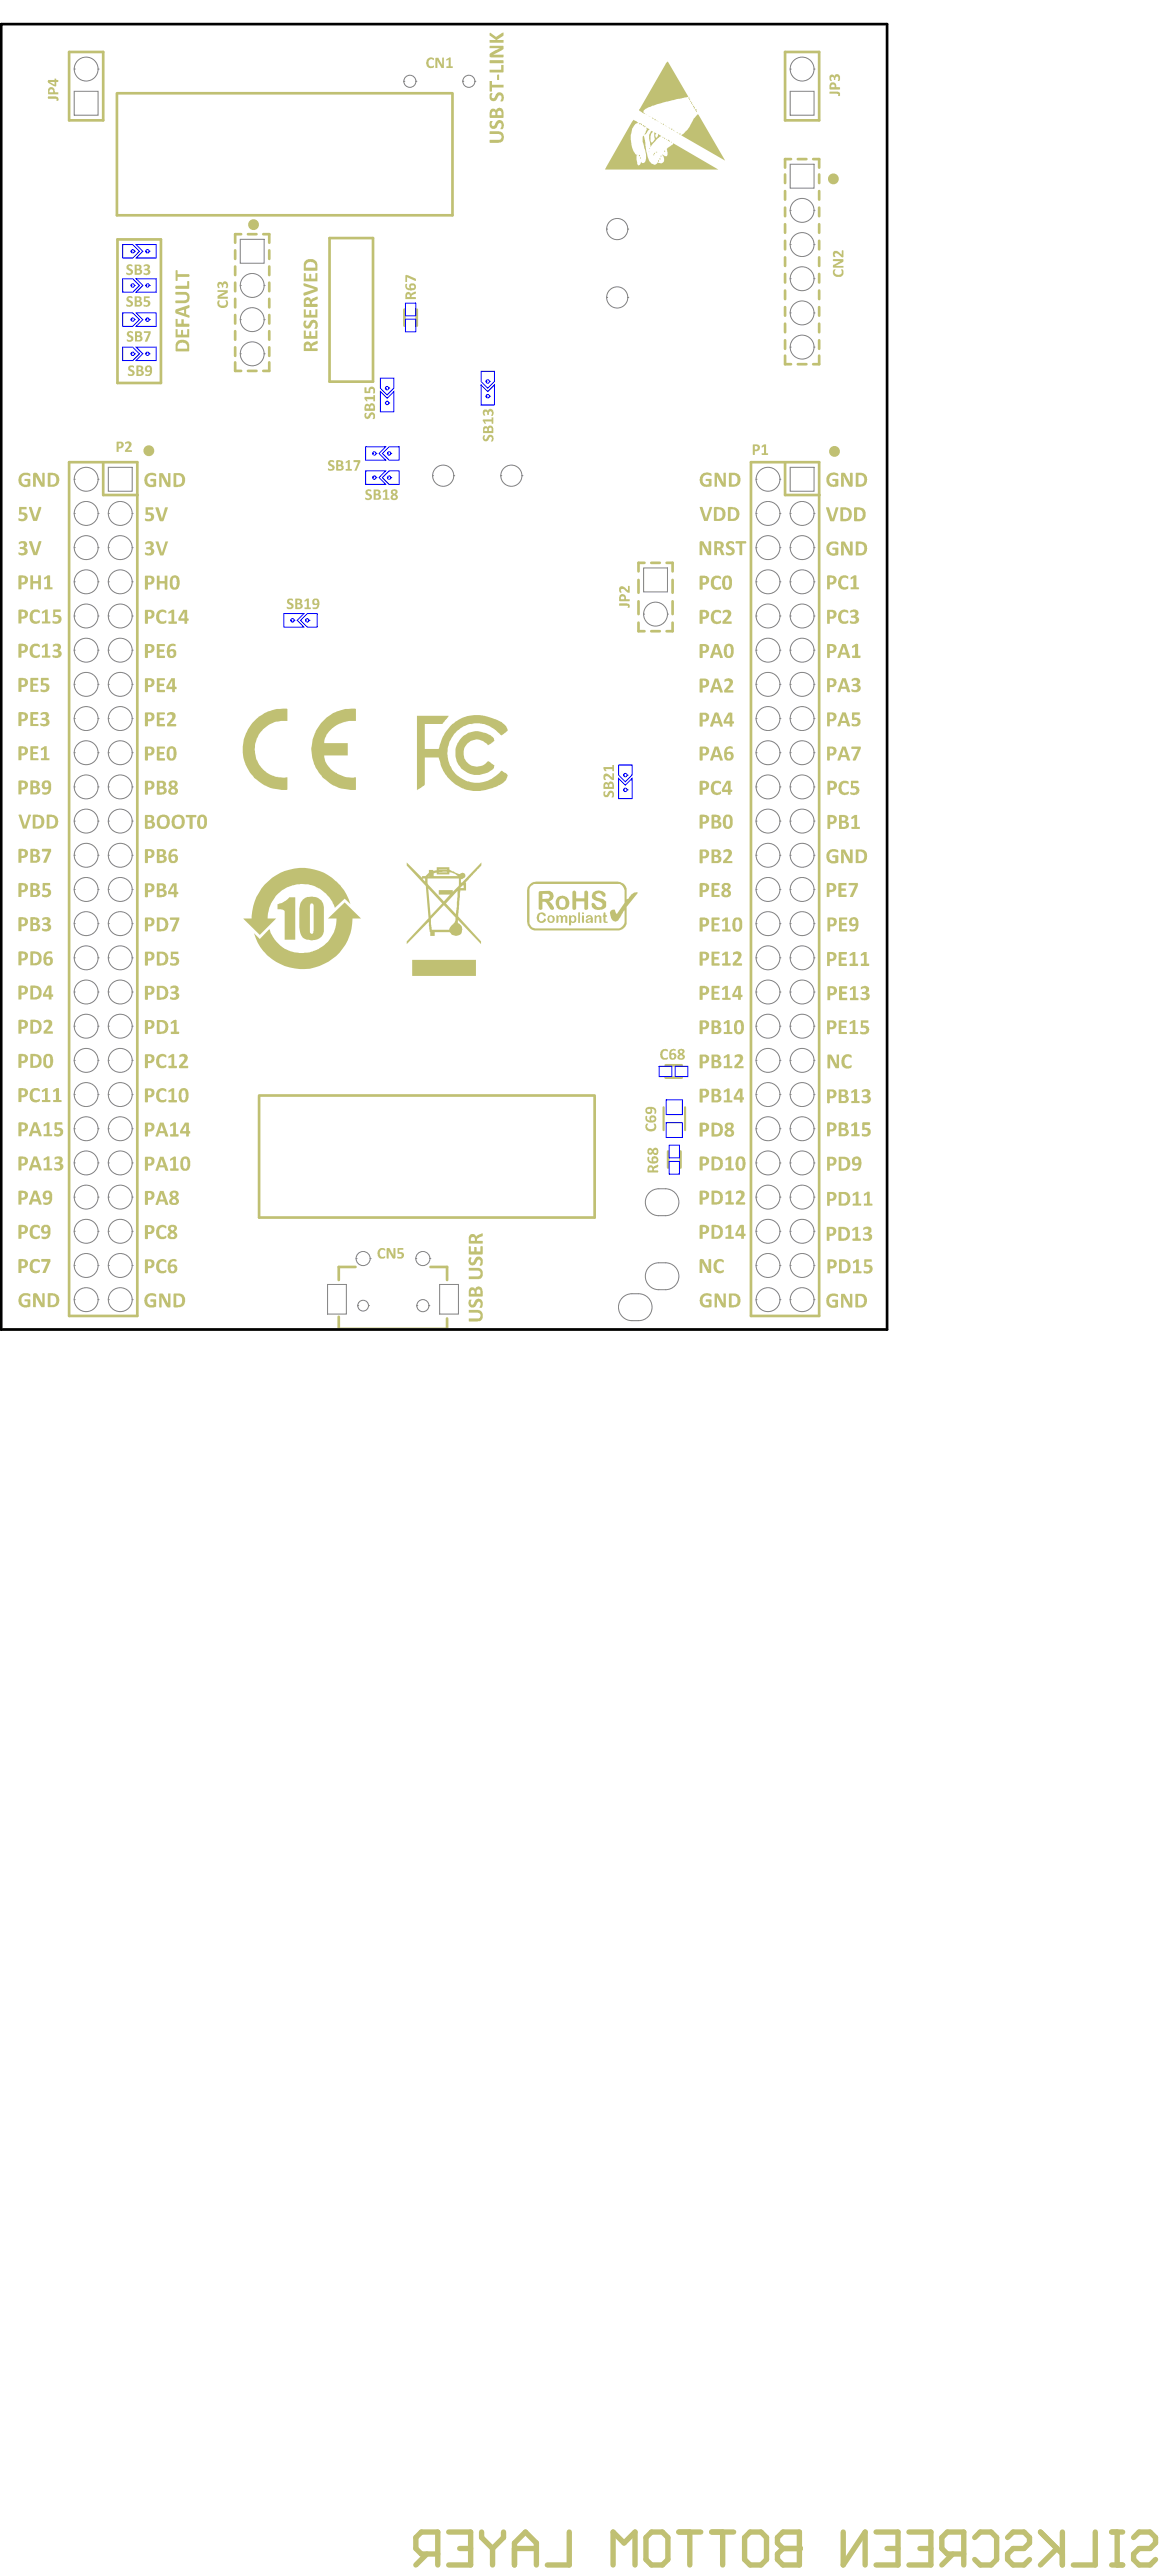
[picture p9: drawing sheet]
<svg xmlns="http://www.w3.org/2000/svg" width="288mm" height="637mm" viewBox="0 0 288 637" stroke-linecap="round" stroke-linejoin="round" font-family="sans-serif">
<g fill="#c0c073">
<circle cx="206.3" cy="111.6" r="1.35"/>
<circle cx="206" cy="44.2" r="1.35"/>
<circle cx="36.8" cy="111.5" r="1.35"/>
<circle cx="62.7" cy="55.6" r="1.35"/>
</g>
<g fill="none" stroke="#c0c073" stroke-width=".66">
<path d="M17.1 12.9h8.4v16.9h-8.4zM194.1 12.9h8.4v16.9h-8.4zM28.9 23.3v29.9h82.9v-29.9M28.9 23.1h82.9M195.5 39.3h-1.4v2.2M197.2 39.3h2.1M201 39.3h1.5v2.2M29 59.2h10.8v35.5h-10.8zM59.6 57.9h-1.5v2.1M61.3 57.9h2.1M65.1 57.9h1.5v2.1M81.5 58.9h10.7v35.5h-10.7z"/>
<path d="M194.1 43.1v2.2M194.1 47.2v2.2M194.1 51.3v2.2M194.1 55.4v2.2M194.1 59.5v2.2M202.5 43.1v2.2M202.5 47.2v2.2M202.5 51.3v2.2M202.5 55.4v2.2M202.5 59.5v2.2M58.1 61.9v2.1M58.1 65.9v2.1"/>
<path d="M58.1 69.9v2.1M58.1 73.9v2.1M58.1 77.9v2.1M66.6 61.9v2.1M66.6 65.9v2.1M66.6 69.9v2.1M66.6 73.9v2.1M66.6 77.9v2.1M194.1 63.6v2.2M194.1 67.7v2.2M194.1 71.8v2.2M194.1 75.9v2.2"/>
<path d="M202.5 63.6v2.2M202.5 67.7v2.2M202.5 71.8v2.2M202.5 75.9v2.2M58.1 89.6v2.1h1.5M58.1 81.9v2.1M58.1 85.9v2.1M61.3 91.7h2.1M66.6 89.6v2.1h-1.5M66.6 81.9v2.1M66.6 85.9v2.1M194.1 87.9v2.2h1.4"/>
<path d="M194.1 80v2.2M194.1 84.1v2.2M197.2 90.1h2.1M202.5 87.9v2.2h-1.5M202.5 80v2.2M202.5 84.1v2.2M17.1 114.3h16.8v211.1h-16.8zM25.5 114.4v8h8.5M185.6 114.3h16.9v211.1h-16.9zM194.1 114.4v8h8.5M159.3 139.2h-1.5v2.1M161 139.2h2.1"/>
<path d="M164.8 139.2h1.5v2.1M157.8 154v2.1h1.5M157.8 143.4v3.2M157.8 148.7v3.2M161 156.1h2.1M166.3 154v2.1h-1.5M166.3 143.4v3.2M166.3 148.7v3.2M64 271.1v30h83v-30M64 270.9h83M87.9 313.3h-4.2v3.2M106.4 313.3h4.1v3.2"/>
<path d="M83.7 325.6v3h26.8v-2.6"/>
</g>
<path d="M100 76.6v3.9M103 76.6v3.9M164.5 266.5h4M164.5 263.4h4M165.2 284.7v4M168.2 284.7v4" fill="none" stroke="#c0c073" stroke-width=".67"/>
<path d="M164 273.8v5.7M169.3 273.8v5.7" fill="none" stroke="#c0c073" stroke-width=".53"/>
<g fill="#c0c073">
<path d="M204.6 260.8h.9l.1 .1 1.2 2.3v-2.4h.6l-.1 3.4-.8-.1-1.3-2.6v2.7h-.7z"/>
<path d="M208.4 261.1h.1a1.28 1.28 0 0 1 2 .1 .23 .23 0 0 1-.1 .3 .23 .23 0 0 1-.3-.1 1.01 1.01 0 0 0-1.4 1.2 1.06 1.06 0 0 0 .6 1 1.06 1.06 0 0 0 1.2-.2 .78 .78 0 0 1-1 .8 1.69 1.69 0 0 1-1.3-2.6z"/>
<path d="M188.4 110.2l.5-.3h.5v2.2h.4v.4l-1.5-.1v-.3h.6v-1.7l-.6 .2z"/>
<path d="M36 125.4h1.8v.6h-1.2v.8h.6a1.09 1.09 0 0 1 .9 1.3 1.09 1.09 0 0 1-1.4 .8 .55 .55 0 0 1-.7-.1 .55 .55 0 0 1-.1-.7h.1a.78 .78 0 0 0 .8 .3 .78 .78 0 0 0 .5-.6v-.1a1 1 0 0 0-1.3-.4z"/>
<path d="M38.4 125.4l.8 .1 .8 2.7 .8-2.7h.7l-1.2 3.4h-.7l-.2-.2z"/>
<path d="M206.1 66.6a.21 .21 0 0 1 .3 0 .21 .21 0 0 1 .1 .3 .8 .8 0 0 0 .1 .9 .8 .8 0 0 0 .9 .2 .81 .81 0 0 0 .4-1.4h.1a.35 .35 0 0 1 .4 0 .35 .35 0 0 1 .1 .4 1.24 1.24 0 0 1-.5 1.3 1.24 1.24 0 0 1-1.4 .1 1.1 1.1 0 0 1-.5-1.8z"/>
<path d="M206 64.1h2.4l.1 .6-.2 .1-1.8 1h2v.4h-2.5l-.1-.5 .1-.3 1.7-.8h-1.7z"/>
<path d="M206.2 62a1.58 1.58 0 0 1 1.5 .7l.4 .3v-1l.3-.1v1.8h-.3l-.8-.7a.53 .53 0 0 0-.5-.4 .53 .53 0 0 0-.5 .5l.3 .4a.49 .49 0 0 1-.6-.1 .49 .49 0 0 1-.1-.6v-.3z"/>
<path d="M205.1 22.7h1.8a.61 .61 0 0 1 .7 .3 .61 .61 0 0 1-.2 .8h-.3v-.2a.25 .25 0 0 0 .1-.3 .25 .25 0 0 0-.3-.1h-1.9z"/>
<path d="M205.3 18.5a.77 .77 0 0 1 1 .4 .71 .71 0 0 1 .9-.5 .71 .71 0 0 1 .4 1v.5h-.5a.51 .51 0 0 0 .2-.6 .51 .51 0 0 0-.7-.3l-.2 .8a.3 .3 0 0 1-.3-.2 .3 .3 0 0 1 0-.3h-.1a.34 .34 0 0 0-.3-.3 .34 .34 0 0 0-.3 .4l.1 .2a.25 .25 0 0 1 0 .3 .25 .25 0 0 1-.3 .1 .25 .25 0 0 1-.1-.3l-.1-.9z"/>
<path d="M153.1 149.2h1.8a.61 .61 0 0 1 .7 .3 .61 .61 0 0 1-.2 .8h-.3v-.2a.21 .21 0 0 0 .1-.3 .21 .21 0 0 0-.3 0h-1.9z"/>
<path d="M153.3 145.1h.1a1.25 1.25 0 0 1 1.5 .6l.3 .3v-1.1h.4l.1 1.7h-.6l-.6-.6a.53 .53 0 0 0-.6-.4 .53 .53 0 0 0-.4 .5l.2 .4a.56 .56 0 0 1-.7-.2 .56 .56 0 0 1 0-.7z"/>
<path d="M119.6 107.6l.3 .1a.56 .56 0 0 0 .2 .9l.2-.3a.86 .86 0 0 1 1.2-.8 .86 .86 0 0 1 .4 1.3v.3l-.5 .1v-.2a.55 .55 0 0 0 .2-.6 .55 .55 0 0 0-.5-.4l-.3 .5a.79 .79 0 0 1-1.1 .5 .79 .79 0 0 1-.1-1.3z"/>
<path d="M119.4 103.7h2.1v-.5h.4v1.5h-.4v-.5h-1.7l.3 .4v.2h-.3l-.5-.7z"/>
<path d="M119.7 101.3h.6l.3 .4a.75 .75 0 0 1 .9-.5 .75 .75 0 0 1 .5 .9l-.1 .5a.21 .21 0 0 1-.3 .3 .21 .21 0 0 1-.2-.3 .48 .48 0 0 0 .2-.6 .48 .48 0 0 0-.6-.2l-.2 .8-.4-.1v-.2a.38 .38 0 0 0-.5-.4 .38 .38 0 0 0-.1 .6l.1 .2a.56 .56 0 0 1-.5-.2 .56 .56 0 0 1-.1-.6z"/>
<path d="M100.2 68h.6l1.9 .9 .1 .5-.2 .1-2-.9v1.1h-.4z"/>
<path d="M90.3 102.1a.22 .22 0 0 1 .3 0 .22 .22 0 0 1-.1 .3 .39 .39 0 0 0 .3 .7 .39 .39 0 0 0 .4-.6 .84 .84 0 0 1 1.2-.4 .84 .84 0 0 1 .2 1.3l-.1 .2-.4-.1a.72 .72 0 0 0-.1-1l-.3 .2a.81 .81 0 0 1-.6 .8 .81 .81 0 0 1-.9-.4l-.1-.7z"/>
<path d="M90.2 98.1h2.1v-.4h.4v1.5h-.4v-.5h-1.7l.2 .5h-.3l-.4-.6z"/>
<path d="M90.2 95.8l.4 .1v.9l.5-.1a.87 .87 0 0 1 .9-1.1 .87 .87 0 0 1 .7 1.3l-.1 .4a.24 .24 0 0 1-.3 0 .24 .24 0 0 1 0-.3 .48 .48 0 0 0-.1-.7 .48 .48 0 0 0-.6 0 .48 .48 0 0 0-.1 .7v.2h-1.3z"/>
<path d="M36 134.1l.4-.2a.94 .94 0 0 1 1.4 .3 .94 .94 0 0 1-.5 1.3h.1a.98 .98 0 0 1 .6 1.2 .98 .98 0 0 1-1.2 .7 .77 .77 0 0 1-1-.6l.1-.2 .2 .1a.75 .75 0 0 0 1.2-.4l-.1-.4-1-.1v-.5h.4a.53 .53 0 0 0 .6-.6 .53 .53 0 0 0-.9-.2l-.4 .1z"/>
<path d="M38.4 133.9h.8l.8 2.8 .9-2.8h.2a.21 .21 0 0 1 .3 0 .21 .21 0 0 1 .1 .2l-1 3.2-.9 .1z"/>
<path d="M31 109.3a.91 .91 0 0 1 1-.2 .91 .91 0 0 1 .5 .9l-.2 .6-.8 .7h1l.1 .4h-1.7v-.5l.6-.6a.59 .59 0 0 0 .1-1l-.7 .2z"/>
<path d="M11.9 23.8h1.8a.66 .66 0 0 1 .7 .4 .66 .66 0 0 1-.1 .7h-.3a.28 .28 0 0 0 0-.4 .28 .28 0 0 0-.3-.1h-1.8z"/>
<path d="M159.8 277.9h.4a.81 .81 0 0 0 0 1.1 .81 .81 0 0 0 1.1 .1 .67 .67 0 0 0 .5-.5 .67 .67 0 0 0-.2-.7 .74 .74 0 0 1 .6 1.1h-.1a1.35 1.35 0 0 1-1.7 .8 1.35 1.35 0 0 1-.8-1.7z"/>
<path d="M43.4 81.4h.5v1.4h.8v-1.1l.2-.1 .4 .1v1.1h1v-1.4h.5v2h-3.4z"/>
<path d="M43.4 78.9h.5v1.1h.9v-1h.6v1h1.4v.8h-3.3z"/>
<path d="M43.4 72.2h2.1a1.4 1.4 0 0 1 1.4 1.3 1.4 1.4 0 0 1-1.3 1.5h-2.2l-.1-.3 .1-.4h2.1a.72 .72 0 0 0 .8-.7 .72 .72 0 0 0-.8-.7h-2.1z"/>
<path d="M43.5 70.7h2.8v-1.1h.5l-.1 1.8h-3.3l-.1-.5z"/>
<path d="M43.4 66.9h.5v.9h2.9v.7h-2.9v.9l-.4 .1z"/>
<path d="M205 320.1l.5-.2a1.6 1.6 0 0 1 1.6 .2v.4a.21 .21 0 0 1-.1 .2 .21 .21 0 0 1-.3-.2h-.1a1.19 1.19 0 0 0-1.7 1 1.19 1.19 0 0 0 1.4 1.3l.2-.1v-.8h-.8v-.4l1.4-.1v1.8l-1 .2a1.73 1.73 0 0 1-1.7-.8 1.73 1.73 0 0 1 .1-2z"/>
<path d="M208 319.9h.7l.2 .2 1.2 2.3v-2.5h.6l-.1 3.4-.8-.1-1.3-2.5v2.6h-.6z"/>
<path d="M210.9 295.2l.8-.5 .5 .1v2.8h.7v.5h-2.1l.1-.5h.6v-2.3l-.6 .5z"/>
<path d="M213.6 295.2l.8-.5 .6 .1v2.8h.6v.5h-2.1v-.5h.8v-2.3l-.8 .5z"/>
<path d="M207.4 252.3h1.9v.5h-1.3v.9l1.2 .1v.4h-1.2v1h1.3v.5l-2-.1z"/>
<path d="M210.1 252.7l.8-.5 .5 .1v2.9h.6v.5h-2v-.5h.8v-2.3l-.8 .4z"/>
<path d="M212.8 252.3h1.8v.6h-1.3v.7h.3a1.13 1.13 0 0 1 1.2 1.3 1.13 1.13 0 0 1-1.5 .9l-.3-.1a.4 .4 0 0 1-.4-.3 .4 .4 0 0 1 .1-.4l.1 .1a.82 .82 0 0 0 .8 .1 .82 .82 0 0 0 .5-.7 1.25 1.25 0 0 0-1.3-.3z"/>
<path d="M207.5 226.9l1.9 .1v.4h-1.3v.8h1.1l.1 .2-.1 .4h-1.1v1h1.3l-.1 .5h-1.9z"/>
<path d="M207.4 218.3h1.9l-.1 .6h-1.2v.8l1.1 .1v.5h-1.1v.9h1.3v.6h-1.9l-.2-.2v-3.1z"/>
<path d="M209.8 218.3h2.2l.1 .3-1.3 3.2h-.7v-.2l1.3-2.7h-1.6z"/>
<path d="M208 193.2l.5-.1a1.04 1.04 0 0 1 1.3 .4l-.1 .4a.99 .99 0 0 0-1.2-.2 .99 .99 0 0 0-.5 1.1 .95 .95 0 0 0 1.1 1.1l.6-.2a.55 .55 0 0 1 0 .7 .55 .55 0 0 1-.7 .1v.1a1.6 1.6 0 0 1-1.7-2.1l.3-.8z"/>
<path d="M210.4 193.1l1.8 .1v.5h-1.3v.7a1.15 1.15 0 0 1 1.6 1.1 1.15 1.15 0 0 1-1.5 1.1 .66 .66 0 0 1-.8-.7h.3a.66 .66 0 0 0 .9 0 .66 .66 0 0 0 0-.9l-1.1-.1z"/>
<path d="M210.5 184.6l2.3 .1v.4l-1.4 3h-.5l-.1-.2 1.2-2.7h-1.5z"/>
<path d="M210.7 159.8l1-.6 .4 .1v2.8h.6l-.1 .6h-1.9v-.6h.7v-2.2l-.7 .4z"/>
<path d="M207.7 151.1l1-.4a.79 .79 0 0 1 1 .9l-.4-.1a.93 .93 0 0 0-1.1 .1 .93 .93 0 0 0-.3 1 .98 .98 0 0 0 .5 1 .98 .98 0 0 0 1.2-.2h.1a.79 .79 0 0 1-.3 .8 .79 .79 0 0 1-.9 .1 1.8 1.8 0 0 1-.9-3.1z"/>
<path d="M210.2 151l.4-.2a1.08 1.08 0 0 1 1.6 1l-.5 .7a.91 .91 0 0 1 .7 1 .91 .91 0 0 1-1 .8 1.05 1.05 0 0 1-1.3-.4v-.4h.2a.67 .67 0 0 0 .8 .2 .67 .67 0 0 0 .3-.8l-1.1-.2v-.4l.5-.1a.51 .51 0 0 0 .5-.7 .51 .51 0 0 0-.9 0l-.2 .1z"/>
<path d="M204.2 125.4h.7l.9 2.8 .8-2.7 .6-.1-1.1 3.5-.9-.1z"/>
<path d="M205 117.2l.1-.1a1.52 1.52 0 0 1 2.1 .3l-.1 .4-.4-.2a1.21 1.21 0 0 0-1.7 .8 1.21 1.21 0 0 0 1.1 1.5l.4-.1v-.9h-.7v-.5h1.3l.1 1.7-.9 .3a1.78 1.78 0 0 1-2-1.1 1.78 1.78 0 0 1 .7-2.1z"/>
<path d="M208 116.9h.7l.3 .3 1.1 2.2v-2.4h.7v3.2l-.2 .2-.8-.1-1.3-2.6 .1 2.6h-.7z"/>
<path d="M163.7 259.6l.5-.2a.6 .6 0 0 1 .6 0 .6 .6 0 0 1 .3 .6 .91 .91 0 0 0-1.2 .2 .91 .91 0 0 0 .1 1.3l.2 .1 .8-.1a.54 .54 0 0 1-.2 .6 .54 .54 0 0 1-.6-.1h-.1a1.38 1.38 0 0 1-.6-2.2z"/>
<path d="M93.8 308.8l.3-.2a.85 .85 0 0 1 1.1 .5l-.1 .2a.84 .84 0 0 0-1.1 .1 .84 .84 0 0 0 0 1.2 .72 .72 0 0 0 1.1 0 .62 .62 0 0 1-.2 .6 .62 .62 0 0 1-.7 0h-.1a1.45 1.45 0 0 1-.3-2.3z"/>
<path d="M95.7 308.6h.5l.2 .2 .9 1.7v-1.8h.5v2.4l-.2 .1h-.4l-.3-.2-.8-1.8v2h-.5z"/>
<path d="M98.3 308.6h1.4v.4h-1v.6a.88 .88 0 0 1 1.2 1 .88 .88 0 0 1-1.5 .6h-.2v-.2a.23 .23 0 0 1 .1-.3 .23 .23 0 0 1 .3 .1 .46 .46 0 0 0 .7-.4 .46 .46 0 0 0-.8-.3l-.2-.1z"/>
<path d="M31.9 90.4h.1a.66 .66 0 0 1 .7-.1 .66 .66 0 0 1 .4 .7 .61 .61 0 0 0-.9 0l.4 .5a.82 .82 0 0 1 .6 1.1 .82 .82 0 0 1-1.2 .4l-.4-.2v-.4h.2a.63 .63 0 0 0 1-.2l-.3-.2a.97 .97 0 0 1-.7-1.4z"/>
<path d="M31.6 65.4a.66 .66 0 0 1 1.1 .4v.1a.54 .54 0 0 0-.9 .2l.3 .3a.86 .86 0 0 1 .8 1.1 .86 .86 0 0 1-1.3 .5l-.4-.3 .1-.3a.56 .56 0 0 0 .6 .2 .56 .56 0 0 0 .5-.4l-.5-.3a.77 .77 0 0 1-.7-.6 .77 .77 0 0 1 .4-.9z"/>
<path d="M35.6 65.5a.93 .93 0 0 1 1.5 .5l-.1 .4-.4 .2a.74 .74 0 0 1 .6 .9 .74 .74 0 0 1-1 .5h-.4a.27 .27 0 0 1-.3-.2 .27 .27 0 0 1 .1-.3 .27 .27 0 0 1 .4 .1 .42 .42 0 0 0 .6-.4 .42 .42 0 0 0-.6-.3h-.3v-.2a.3 .3 0 0 1 .2-.3 .3 .3 0 0 1 .3 0 .4 .4 0 0 0 .1-.6 .4 .4 0 0 0-.7 .1l-.1-.1z"/>
<path d="M4.8 125.4h1.8v.5h-1.3v.8h.3a1.12 1.12 0 0 1 1.2 1.2 1.12 1.12 0 0 1-1.4 1l-.5-.1a.37 .37 0 0 1-.3-.3 .37 .37 0 0 1 .1-.4l.2 .1a.66 .66 0 0 0 .9 0 .66 .66 0 0 0 0-.9l-.7-.1a.23 .23 0 0 1-.2 .1 .23 .23 0 0 1-.2-.3z"/>
<path d="M7.2 125.4h.6l.9 2.7 .8-2.7h.3a.28 .28 0 0 1 .3 0 .28 .28 0 0 1 .1 .3l-1 3-.9 .1-1.1-3.2z"/>
<path d="M210.8 303.9l.7-.5h.6v2.9h.6v.5h-1.9v-.5h.6v-2.2l-.5 .2a.23 .23 0 0 1-.2-.1 .23 .23 0 0 1 .1-.3z"/>
<path d="M213.5 303.5l.6-.1a.89 .89 0 0 1 1.2 .4 .89 .89 0 0 1-.5 1.2 .98 .98 0 0 1 .7 1.2 .98 .98 0 0 1-1.3 .6 .61 .61 0 0 1-.7 0 .61 .61 0 0 1-.1-.7 .83 .83 0 0 0 1.4-.4l-.4-.4-.8-.1v-.4h.5a.51 .51 0 0 0 .5-.7 .51 .51 0 0 0-.9 0h-.1a.21 .21 0 0 1-.3-.1 .21 .21 0 0 1 .1-.3z"/>
<path d="M210.9 311.9l.8-.5h.6v3h.7l-.1 .5h-2v-.5h.7v-2.3l-.7 .3z"/>
<path d="M213.7 311.4l1.8 .1v.5h-1.4l.1 .8a1.15 1.15 0 0 1 1.5 1 1.15 1.15 0 0 1-1.4 1.2h-.1a.63 .63 0 0 1-.7-.8l.3 .1a.66 .66 0 0 0 .9 0 .66 .66 0 0 0 .1-.9 .66 .66 0 0 0-.9-.1h-.3z"/>
<path d="M210.5 278l.8-.5 .6 .1v2.9h.6v.5h-2.1v-.5h.7v-2.3l-.7 .3z"/>
<path d="M213.3 277.5h1.7v.7h-1.3v.7h.4a1.1 1.1 0 0 1 1.1 1.1 1.1 1.1 0 0 1-1.1 1.1h-.3a.58 .58 0 0 1-.6-.2 .58 .58 0 0 1-.2-.6l.4 .1a.63 .63 0 0 0 .9 0 .63 .63 0 0 0-.1-.9l-1.1-.1v-1.7z"/>
<path d="M210.5 269.8l.8-.5 .6 .1v2.9h.6v.5h-2.1v-.5h.7v-2.3l-.7 .4z"/>
<path d="M213.2 269.5l.4-.1a.95 .95 0 0 1 1.4 .2 .95 .95 0 0 1-.4 1.4h-.1a.95 .95 0 0 1 .7 1.1 .95 .95 0 0 1-1.1 .8h-.1a.77 .77 0 0 1-1-.6l.2-.2a.67 .67 0 0 0 .9 .2 .67 .67 0 0 0 .3-.8l-1.1-.2v-.5h.4a.6 .6 0 0 0 .6-.7 .83 .83 0 0 0-1.1 .1l-.2-.1z"/>
<path d="M207.4 235.4h1.9v.6h-1.3v.8l1.2 .1-.1 .5h-1.1v.9h1.3v.6h-1.9z"/>
<path d="M210 235.9l.9-.5h.5v2.9h.6v.6l-2-.1 .1-.5h.7v-2.2l-.8 .3z"/>
<path d="M212.8 235.9l.7-.5h.7v2.9h.6v.6h-2l.1-.6h.6v-2.2l-.7 .3z"/>
<path d="M207.6 243.9h1.8l-.1 .6h-1.1v.7l1.1 .1v.5h-1.1v.9h1.2v.6h-1.8l-.2-.1v-3.2z"/>
<path d="M210.2 244.4l.7-.5h.6v2.8l.7 .1-.1 .5h-2l.1-.6h.7v-2.2l-.8 .4z"/>
<path d="M212.9 244h.1a1.1 1.1 0 0 1 1.2-.2 1.1 1.1 0 0 1 .6 1.1l-.2 .4-.4 .2a1.01 1.01 0 0 1 .6 1.3 1.01 1.01 0 0 1-1.3 .5 .56 .56 0 0 1-.6-.1 .56 .56 0 0 1-.1-.6 .76 .76 0 0 0 .8 .2 .76 .76 0 0 0 .5-.6l-.1-.3-1-.1v-.5h.5a.51 .51 0 0 0 .5-.7 .51 .51 0 0 0-.9-.1h-.1a.21 .21 0 0 1-.3 0 .21 .21 0 0 1 .1-.3z"/>
<path d="M205 210.2l.5-.1a1.43 1.43 0 0 1 1.7 .3v.2a.23 .23 0 0 1-.1 .2 .23 .23 0 0 1-.3-.1l-.3-.1a1.22 1.22 0 0 0-1.5 .9 1.22 1.22 0 0 0 .9 1.4l.6-.1v-.8h-.7v-.5h1.3l.1 .2v1.5l-.1 .2-.8 .1a1.84 1.84 0 0 1-1.9-1.1 1.84 1.84 0 0 1 .6-2.2z"/>
<path d="M208 210.1h.7l.3 .1 1.1 2.3v-2.4h.7l-.1 3.3h-.8l-.1-.1-1.3-2.5 .1 2.6-.3 .1-.4-.1z"/>
<path d="M210.5 202l.8-.5h.6v3h.6v.5h-2v-.5h.7v-2.3l-.7 .3z"/>
<path d="M210.7 176.2h1.8v.6h-1.3v.7l.2-.1a1.14 1.14 0 0 1 1.3 1.3 1.14 1.14 0 0 1-1.5 .9 .5 .5 0 0 1-.6-.1 .5 .5 0 0 1 0-.6l.3 .1a.67 .67 0 0 0 .8 0 .67 .67 0 0 0 .2-.8l-.2-.2-1.1-.1z"/>
<path d="M210.6 167.9h.1a1.05 1.05 0 0 1 1.3-.2 1.05 1.05 0 0 1 .5 1.3l-.5 .3a.98 .98 0 0 1 .7 1.2 .98 .98 0 0 1-1.3 .7 .77 .77 0 0 1-1-.6l.1-.2 .3 .1a.71 .71 0 0 0 1.1-.3l-.1-.5-1-.1 .1-.5h.3a.51 .51 0 0 0 .6-.7 .51 .51 0 0 0-.9 0h-.4z"/>
<path d="M207.6 142.6h.1a1.4 1.4 0 0 1 2 .1v.2a.21 .21 0 0 1-.2 .2 .21 .21 0 0 1-.2-.2 .95 .95 0 0 0-1.1 .1 .95 .95 0 0 0-.3 1 1 1 0 0 0 .5 1.1 1 1 0 0 0 1.2-.1 .6 .6 0 0 1-.1 .7 .6 .6 0 0 1-.7 .1 1.76 1.76 0 0 1-1.6-1.1 1.76 1.76 0 0 1 .4-1.8z"/>
<path d="M210.3 142.8l.8-.5h.6v2.9h.6v.5h-2v-.5h.6v-2.3l-.6 .4z"/>
<path d="M205 134.1l.6-.2a1.18 1.18 0 0 1 1.6 .6l-.1 .2-.5-.1a1.19 1.19 0 0 0-1.6 .9 1.19 1.19 0 0 0 1.3 1.4l.2-.1v-.9h-.7v-.5h1.3l.1 1.7-.7 .3a1.8 1.8 0 0 1-2.2-1 1.8 1.8 0 0 1 .7-2.3z"/>
<path d="M208.1 133.9h.6l.3 .2 1.1 2.3v-2.4h.7l-.1 3.4-.9-.2-1.3-2.5 .1 2.6-.7 .1v-3.3z"/>
<path d="M115.9 323.9h2.2a1.46 1.46 0 0 1 1.2 1.3 1.46 1.46 0 0 1-.8 1.5h-2.6v-.7h2.1a.72 .72 0 0 0 .8-.6 .72 .72 0 0 0-.7-.8h-2.2z"/>
<path d="M116 321.4h.1a.27 .27 0 0 1 .5 0 .27 .27 0 0 1-.2 .4 .5 .5 0 0 0 0 .6 .5 .5 0 0 0 .6 .2l.1-.4a1.12 1.12 0 0 1 .9-1 1.12 1.12 0 0 1 1.2 .6l.1 .5a.86 .86 0 0 1-.5 1.1l-.3-.2a.77 .77 0 0 0-.1-1.3h-.2l-.4 .5a1.04 1.04 0 0 1-1.3 .9 1.04 1.04 0 0 1-.6-1.5z"/>
<path d="M115.9 313.5h2.1a1.43 1.43 0 0 1 1.3 1.1 1.43 1.43 0 0 1-.7 1.6l-2.7 .1v-.7h2.1a.72 .72 0 0 0 .8-.6 .72 .72 0 0 0-.7-.8h-2.2z"/>
<path d="M116 311l.5-.1v.3a.55 .55 0 0 0-.1 .7 .55 .55 0 0 0 .6 .3l.3-.7a1.1 1.1 0 0 1 1.5-.7 1.1 1.1 0 0 1 .5 1.5 .52 .52 0 0 1-.2 .6 .52 .52 0 0 1-.6-.1l.2-.1a.94 .94 0 0 0-.1-1.2h-.4l-.5 .7a1.05 1.05 0 0 1-1.4 .6 1.05 1.05 0 0 1-.4-1.6z"/>
<path d="M115.9 308.2h.5v1.3h.8v-1.1l.6 .1v1h.9v-1.3h.6v1.9l-.1 .1-3.3-.1z"/>
<path d="M105.8 14.5a.84 .84 0 0 1 1.5 .2l-.1 .2a.84 .84 0 0 0-1.2 .1 .84 .84 0 0 0 .1 1.1l.3 .3 .9-.2a.72 .72 0 0 1-1.1 .6l-.3-.1a1.5 1.5 0 0 1-.1-2.2z"/>
<path d="M107.7 14.3h.7l.9 1.8v-1.8h.4v2.5l-.7-.1-.9-1.9v2h-.5z"/>
<path d="M110.3 14.6l.7-.4 .4 .1v2.1h.5v.4l-1.6-.1 .1-.3h.5v-1.7l-.6 .3z"/>
<path d="M71.2 148.1l.3-.1a.59 .59 0 0 1 .6 0 .59 .59 0 0 1 .3 .5v.1a.61 .61 0 0 0-.9 .1l.1 .2a.85 .85 0 0 1 .9 .5 .85 .85 0 0 1-.2 1l-.2 .1a.85 .85 0 0 1-1.2-.4l.1-.1a.63 .63 0 0 0 1.1-.1l-.5-.4a.82 .82 0 0 1-.6-.5 .82 .82 0 0 1 .2-.9z"/>
<path d="M75.3 148.4l.5-.4h.6v2.2h.4v.4l-1.5-.1v-.3h.5v-1.7l-.5 .3z"/>
<path d="M81.4 113.9h.2a.61 .61 0 0 1 .6-.1 .61 .61 0 0 1 .4 .5l-.2 .1a.4 .4 0 0 0-.5-.3 .4 .4 0 0 0-.3 .4 .4 .4 0 0 0 .5 .4 .82 .82 0 0 1 .5 1.1 .82 .82 0 0 1-1.1 .4h-.1a.31 .31 0 0 1-.3-.2 .31 .31 0 0 1 .1-.4 .49 .49 0 0 0 .6 .3 .49 .49 0 0 0 .4-.5l-.2-.2a.89 .89 0 0 1-.8-1.3z"/>
<path d="M85.5 114.2l.5-.4h.5v2.2h.5v.4h-1.5v-.4h.5v-1.7l-.5 .2z"/>
<path d="M87.4 113.8l1.7 .1v.5l-1 2-.5-.1 .9-2h-1.1z"/>
<path d="M53.9 74.3h.5v.2a.8 .8 0 0 0 .1 1 .8 .8 0 0 0 1 .1 .72 .72 0 0 0 .5-.6 .72 .72 0 0 0-.3-.7h.1a.64 .64 0 0 1 .6 .4 .64 .64 0 0 1-.1 .7 1.37 1.37 0 0 1-1.5 .8 1.37 1.37 0 0 1-1.1-1.4z"/>
<path d="M53.8 71.8h2.5v.6l-.2 .1-1.7 1 1.9-.1v.5h-2.4l-.1-.7 .1-.2 1.7-.8h-1.8z"/>
<path d="M54 69.7h.7l.2 .5a.76 .76 0 0 1 1-.5 .76 .76 0 0 1 .5 1l-.1 .2a.27 .27 0 0 1-.2 .4 .27 .27 0 0 1-.3-.2 .45 .45 0 0 0 .1-.7 .45 .45 0 0 0-.7 .1l-.1 .6h-.2v-.3a.41 .41 0 0 0-.3-.5 .41 .41 0 0 0-.5 .2l.2 .8a.68 .68 0 0 1-.5-1.1z"/>
<path d="M31.6 73.3h.1a.61 .61 0 0 1 .7-.1 .61 .61 0 0 1 .3 .6l-.2-.1a.36 .36 0 0 0-.5 0 .36 .36 0 0 0 0 .5l.2 .1a.81 .81 0 0 1 .6 1.1 .81 .81 0 0 1-1.1 .4l-.4-.1-.1-.4 .1-.1a.55 .55 0 0 0 .6 .3 .55 .55 0 0 0 .5-.4l-.3-.3a.85 .85 0 0 1-.8-.6 .85 .85 0 0 1 .3-.9z"/>
<path d="M35.6 73.3h1.4v.4h-1v.5h.2a.86 .86 0 0 1 1 1 .86 .86 0 0 1-1.3 .6h-.1a.27 .27 0 0 1-.3-.1 .27 .27 0 0 1 .1-.4 .49 .49 0 0 0 .8 .1 .49 .49 0 0 0-.1-.8h-.7z"/>
<path d="M31.6 82h.1a.91 .91 0 0 1 1.2 .1 .27 .27 0 0 1-.2 .3 .27 .27 0 0 1-.3-.2 .37 .37 0 0 0-.5 .4 .37 .37 0 0 0 .5 .3 .84 .84 0 0 1 .6 1.1 .84 .84 0 0 1-1.1 .5l-.2-.1a.33 .33 0 0 1-.4-.2 .33 .33 0 0 1 .1-.3 .49 .49 0 0 0 .7 .3 .49 .49 0 0 0 .3-.7l-.5-.2a.76 .76 0 0 1-.6-.5 .76 .76 0 0 1 .3-.8z"/>
<path d="M35.6 81.9h1.6v.5l-1 2.1-.4-.1 .9-2.1h-1.1z"/>
<path d="M4.8 134l.6-.2a.91 .91 0 0 1 1.2 .5 .91 .91 0 0 1-.5 1.2 .95 .95 0 0 1 .7 1.1 .95 .95 0 0 1-1.2 .8 .79 .79 0 0 1-1-.8h.2a.67 .67 0 0 0 .9 .2 .67 .67 0 0 0 .3-.8l-.5-.2h-.6v-.5l.4-.1a.51 .51 0 0 0 .6-.7 .51 .51 0 0 0-.9 0 .27 .27 0 0 1-.4-.2 .27 .27 0 0 1 .2-.3z"/>
<path d="M7.2 133.8l.7 .1 .9 2.7 .8-2.8 .7 .1-1.1 3.4h-.9l-1.1-3.2z"/>
<path d="M149.2 195.7h.6l-.2 .3a.36 .36 0 0 0 .1 .6 .36 .36 0 0 0 .5-.4 .86 .86 0 0 1 1.1-.6 .86 .86 0 0 1 .5 1.2v.1a.29 .29 0 0 1-.2 .3 .29 .29 0 0 1-.4-.1 .29 .29 0 0 1 .2-.4 .37 .37 0 0 0-.3-.6 .37 .37 0 0 0-.4 .4 .82 .82 0 0 1-1.1 .6 .82 .82 0 0 1-.4-1.2z"/>
<path d="M149.4 191.4a1.39 1.39 0 0 1 1.6 .6l.4 .3v-1.1h.3l.1 1.6-.5 .1-.6-.5a.57 .57 0 0 0-.6-.4 .57 .57 0 0 0-.5 .4l.1 .2a.21 .21 0 0 1 0 .3 .21 .21 0 0 1-.3 0l-.2-.3v-.9z"/>
<path d="M149.2 189.7h2.2v-.5h.4v1.5h-.4v-.5h-1.7l.2 .5h-.4l-.3-.6z"/>
<path d="M121.1 32.5h2.1a1.44 1.44 0 0 1 1.4 1.4 1.44 1.44 0 0 1-1.4 1.4l-2.2-.1 .1-.6h2.1a.72 .72 0 0 0 .8-.7 .72 .72 0 0 0-.8-.8h-2.2z"/>
<path d="M121.2 29.9h.2a.22 .22 0 0 1 .3 0 .22 .22 0 0 1-.1 .4 .46 .46 0 0 0 0 .7 .46 .46 0 0 0 .7-.1l.1-.4a1.08 1.08 0 0 1 1.4-.8 1.08 1.08 0 0 1 .8 1.3 .67 .67 0 0 1-.2 .7 .67 .67 0 0 1-.7 .2l.1-.3a.69 .69 0 0 0-.3-1.2l-.4 .3a1.19 1.19 0 0 1-1.4 1.2l-.1-.1a1.26 1.26 0 0 1-.4-1.9z"/>
<path d="M121.2 23.1h.6a.75 .75 0 0 0 .1 1.2l.4-.2 .2-.6a1.08 1.08 0 0 1 1.5-.5 1.08 1.08 0 0 1 .5 1.4 .43 .43 0 0 1-.2 .6 .43 .43 0 0 1-.6-.1l.1-.2a.57 .57 0 0 0 .2-.8 .57 .57 0 0 0-.7-.2l-.3 .5a1.04 1.04 0 0 1-1.5 .7 1.04 1.04 0 0 1-.4-1.6z"/>
<path d="M121 20h.6v1h2.9v.6h-2.9v1l-.5 .1z"/>
<path d="M122.9 18.5h.5v1.3h-.5z"/>
<path d="M121 17.2h2.9v-1.1h.6l-.1 1.8h-3.3z"/>
<path d="M121.1 14.9h3.3l.1 .7h-3.4z"/>
<path d="M121.1 11.3h3.3l.1 .8-.3 .2-2.4 1.2h2.7v.6h-3.4l-.1-.7 .3-.3 2.2-1.2h-2.5z"/>
<path d="M121.1 8.1l1.5 1 1.6-1a.21 .21 0 0 1 .3 .1 .21 .21 0 0 1 0 .3l-.1 .4-1.6 1h1.7v.7h-3.4l-.1-.7h1.6l-1.6-1.1z"/>
<path d="M75.1 81.7h.5v1.4h.8l.1-1.2 .4 .1v1.1h1.1v-1.4h.5v2l-3.4 .1z"/>
<path d="M75.3 79.3a.27 .27 0 0 1 .5 0 .27 .27 0 0 1-.2 .4v.1a.41 .41 0 0 0 0 .7 .41 .41 0 0 0 .7-.3h.1a1.08 1.08 0 0 1 .9-1.1 1.08 1.08 0 0 1 1.2 .8v.1a1.05 1.05 0 0 1-.4 1.3h-.4l.3-.5a.7 .7 0 0 0-.5-1l-.2 .1-.4 .7a1.04 1.04 0 0 1-1.4 .5 1.04 1.04 0 0 1-.4-1.5z"/>
<path d="M75.1 76.5h.5v1.4h.8v-1.1l.2-.1 .3 .1v1.1h1.1v-1.4h.5v2h-3.4z"/>
<path d="M75.1 70l3.4 1.1v.9l-3.4 1.1v-.7l2.7-.9-2.6-.7-.2-.3z"/>
<path d="M75.2 67.5l.4 .1v1.3h.8v-1.1l.2-.1 .3 .1v1.1h1.1v-1.3l.5-.1v2.1h-3.4z"/>
<path d="M173.6 320.1h.1a1.55 1.55 0 0 1 2.2 .2 .27 .27 0 0 1-.2 .4 .27 .27 0 0 1-.3-.2h-.2a1.18 1.18 0 0 0-1.5 1 1.18 1.18 0 0 0 1.4 1.2l.1-.8h-.7v-.6l1.4 .1v1.7l-.9 .2a1.74 1.74 0 0 1-1.9-.8 1.74 1.74 0 0 1 .2-2z"/>
<path d="M176.7 319.9h.8l.1 .1 1.2 2.3v-2.4h.6v3.3l-.2 .1-.7-.1-1.3-2.6v2.6h-.6z"/>
<path d="M179.3 294.9l.8-.5h.7v2.9h.6v.6h-2.1v-.6h.7v-2.2l-.7 .3z"/>
<path d="M182 294.6l.5-.1a1.06 1.06 0 0 1 1.4 .3 1.06 1.06 0 0 1-.2 1.4l-1 1.1h1.4v.6h-2a.45 .45 0 0 1-.1-.8l.8-.8a.78 .78 0 0 0 .2-1.3l-.8 .2a.21 .21 0 0 1-.3-.1 .21 .21 0 0 1 0-.3z"/>
<path d="M179.4 286.5l.8-.5 .6 .1v2.8h.6v.5h-2.1v-.5h.7v-2.3l-.7 .4z"/>
<path d="M179 261.2l.8-.5 .5 .1v2.9h.7v.5h-2.1v-.5h.8v-2.3l-.8 .3z"/>
<path d="M181.8 260.9l.3-.1a1.06 1.06 0 0 1 1.4 .3 1.06 1.06 0 0 1-.1 1.4l-1 1.2h1.4v.5h-2.3v-.6l1-1a.84 .84 0 0 0 .1-1.2l-.7 .1a.21 .21 0 0 1-.3-.1 .21 .21 0 0 1 0-.3z"/>
<path d="M179 252.7l.8-.5 .5 .1v2.9h.7v.5h-2.1v-.5h.8v-2.3l-.8 .4z"/>
<path d="M176 226.9h1.8v.6h-1.2v.8h1v.5h-1v1h1.2v.5h-1.9z"/>
<path d="M178.6 227.4l.7-.5h.6v2.9h.7v.5h-2v-.5h.6v-2.2l-.6 .3z"/>
<path d="M176 218.3h1.8v.6h-1.2v.9h1v.5h-1v1h1.2v.5h-1.9z"/>
<path d="M176.4 193.2h.3a.96 .96 0 0 1 1.5 .5v.2l-.4-.2a1.05 1.05 0 0 0-1.2 .3 1.05 1.05 0 0 0-.1 1.2 .99 .99 0 0 0 1.7 .5 .7 .7 0 0 1-.2 .7 .7 .7 0 0 1-.7 .2h-.1a1.74 1.74 0 0 1-1.4-2.5z"/>
<path d="M176.4 151l.3-.1a.96 .96 0 0 1 1.5 .6v.1l-.4-.1a1.05 1.05 0 0 0-1.2 .2 1.05 1.05 0 0 0-.1 1.2 .99 .99 0 0 0 1.7 .5 .7 .7 0 0 1-.2 .8 .7 .7 0 0 1-.7 .2h-.1a1.85 1.85 0 0 1-1.5-1.3 1.85 1.85 0 0 1 .4-1.9z"/>
<path d="M178.7 151.1l.4-.2a1.09 1.09 0 0 1 1.4 .2 1.09 1.09 0 0 1 0 1.4l-1.1 1.2h1.5v.6h-2.2l-.1-.6 .8-.9a1.04 1.04 0 0 0 .3-1.4l-.8 .2a.21 .21 0 0 1-.3-.1 .21 .21 0 0 1 .1-.3z"/>
<path d="M173 125.4h.7l.8 2.7 .9-2.7h.6l-1 3.4h-1l-1.1-3.3z"/>
<path d="M173.5 117.2a1.83 1.83 0 0 1 2.4 0v.1a.22 .22 0 0 1 0 .4 .22 .22 0 0 1-.4-.1l-.8-.2a1.24 1.24 0 0 0-1 1.3 1.24 1.24 0 0 0 1.1 1.2l.4-.2v-.8h-.8v-.5h1.4l.1 1.7-.5 .3h-.8a1.77 1.77 0 0 1-1.6-1.1 1.77 1.77 0 0 1 .3-1.9z"/>
<path d="M176.7 116.9l.9 .2 1.2 2.3v-2.4l.6-.1-.1 3.5h-.6l-.3-.3-1.2-2.4v2.6l-.6 .1z"/>
<path d="M36.3 320.1h.1a1.5 1.5 0 0 1 2.2 .2 .27 .27 0 0 1-.2 .4 .27 .27 0 0 1-.3-.2l-.3-.1a1.2 1.2 0 0 0-1.4 .9 1.2 1.2 0 0 0 1 1.4h.5v-.8h-.7v-.5l1.3-.1 .1 1.8-.9 .2a1.74 1.74 0 0 1-1.8-.8 1.74 1.74 0 0 1 .1-2z"/>
<path d="M39.4 319.9h.8l.2 .1 1.1 2.3v-2.4h.6v3.3l-.6 .1-.3-.1-1.3-2.6v2.6h-.5z"/>
<path d="M42.1 286.6l1-.6 .4 .1v2.8l.7 .1-.1 .5-2-.1v-.5h.7v-2.2l-.7 .4z"/>
<path d="M39 261l.5-.3a1.35 1.35 0 0 1 1.6 .3v.5h-.1a1.01 1.01 0 0 0-1.3-.1 1.01 1.01 0 0 0-.3 1.3 .94 .94 0 0 0 .6 .8 .94 .94 0 0 0 1-.2 .54 .54 0 0 1 0 .7 .54 .54 0 0 1-.6 .2 1.57 1.57 0 0 1-1.8-2z"/>
<path d="M41.6 261.2l1-.6 .5 .1v2.9h.6v.6l-2.1-.1 .1-.5h.7v-2.2l-.8 .3z"/>
<path d="M44.5 260.8h.2a1.12 1.12 0 0 1 1.5 .3 1.12 1.12 0 0 1-.3 1.5l-.8 1h1.3v.6l-2.2-.1v-.5l1.1-1.2a.61 .61 0 0 0 .3-.8 .61 .61 0 0 0-.9-.3l-.4 .2z"/>
<path d="M42.2 252.7l.8-.5h.7v2.9h.5l.1 .4-.1 .2-2-.1v-.5h.8v-2.2l-.8 .4z"/>
<path d="M42.1 226.9h2.2v.6l-1.3 2.8-.7-.1 1.3-2.7h-1.5z"/>
<path d="M38.8 184.6h1.9v.5h-1.3v.9h1.1l.1 .2-.1 .4h-1.1v.9h1.3v.6l-1.9-.1z"/>
<path d="M38.8 159.3h1.9v.5h-1.3v.8h1.1l.1 .3-.1 .3h-1.1v.9h1.3v.6l-1.9-.1z"/>
<path d="M39 151.1l.5-.3a1.35 1.35 0 0 1 1.6 .3v.5h-.1a1.01 1.01 0 0 0-1.3 0 1.01 1.01 0 0 0-.3 1.2 .94 .94 0 0 0 .6 .8 .94 .94 0 0 0 1-.2 .54 .54 0 0 1 0 .7 .54 .54 0 0 1-.6 .2 1.57 1.57 0 0 1-1.8-2z"/>
<path d="M41.6 151.3l1-.6 .5 .1v2.9h.6v.6l-2.1-.1 .1-.5h.7v-2.2l-.8 .3z"/>
<path d="M36.3 117.2h.1a1.5 1.5 0 0 1 2.2 .2 .27 .27 0 0 1-.2 .4 .27 .27 0 0 1-.3-.2l-.3-.1a1.2 1.2 0 0 0-1.4 1 1.2 1.2 0 0 0 1 1.4l.5-.1v-.8h-.7v-.5l1.3-.1 .1 1.8-.9 .3a1.74 1.74 0 0 1-1.8-.9 1.74 1.74 0 0 1 .1-1.9z"/>
<path d="M39.4 117h.8l.2 .2 1.1 2.2v-2.4h.6v3.4l-.6 .1-.3-.2-1.3-2.5v2.6h-.5z"/>
<path d="M5.1 320.2a1.96 1.96 0 0 1 2.4 0v.2a.22 .22 0 0 1-.2 .3 .22 .22 0 0 1-.2-.2h-.1a1.21 1.21 0 0 0-1.7 .9 1.21 1.21 0 0 0 1.4 1.3h.1v-.9h-.7v-.5h1.3l.1 1.8-.8 .1a1.74 1.74 0 0 1-1.8-.6 1.74 1.74 0 0 1-.1-2z"/>
<path d="M8.3 319.9l.6-.1 .4 .2 1.1 2.3v-2.4h.6v3.3h-.8l-1.4-2.6v2.6h-.6z"/>
<path d="M10.9 286.5l.7-.5h.6v2.9h.6v.5h-2v-.5h.7v-2.3l-.7 .4z"/>
<path d="M13.5 286.2l.6-.2a.95 .95 0 0 1 1.3 .4 .95 .95 0 0 1-.5 1.3 .89 .89 0 0 1 .8 .9 .89 .89 0 0 1-1 .8l-.3 .1a.81 .81 0 0 1-1-.5 .26 .26 0 0 1 .2-.3 .26 .26 0 0 1 .3 .2 .57 .57 0 0 0 .8-.1 .57 .57 0 0 0 0-.7l-1-.2v-.2a.48 .48 0 0 1 .7-.3 .53 .53 0 0 0 .1-.9 .53 .53 0 0 0-.8 .2h-.2z"/>
<path d="M10.9 252.4l.5-.2a1.07 1.07 0 0 1 1.4 .4 1.07 1.07 0 0 1-.2 1.4l-1.1 1h1.5l.1 .6h-2.3v-.6l.7-.7a1.42 1.42 0 0 0 .5-1.5h-.8a.28 .28 0 0 1-.4 0 .28 .28 0 0 1 .1-.4z"/>
<path d="M10.4 227h.1a1.13 1.13 0 0 1 1.3-.2 1.13 1.13 0 0 1 .7 1.2l-.6 .5a.95 .95 0 0 1 .7 1.1 .95 .95 0 0 1-1.1 .7h-.2a.74 .74 0 0 1-.9-.5v-.2l.3 .1a.66 .66 0 0 0 .8 .1 .66 .66 0 0 0 .3-.8l-1.1-.3v-.5h.4a.51 .51 0 0 0 .6-.7 .51 .51 0 0 0-.9 0 .21 .21 0 0 1-.3 0 .21 .21 0 0 1-.1-.3z"/>
<path d="M10.6 218.3l1.8 .1v.5h-1.3v.8h.3a1.12 1.12 0 0 1 1.2 1.2 1.12 1.12 0 0 1-1.4 1l-.6-.1a.3 .3 0 0 1-.3-.4 .3 .3 0 0 1 .5-.1 .69 .69 0 0 0 .8-.1 .69 .69 0 0 0 .2-.7l-.3-.3h-.6a.19 .19 0 0 1-.3 .1 .19 .19 0 0 1-.1-.3z"/>
<path d="M7.6 184.5h1.8v.6h-1.2v.9h1.1v.5h-1.1v1h1.2v.5h-1.9z"/>
<path d="M10.2 185l.8-.5h.5v3h.7v.5l-2.1-.1 .1-.4h.7v-2.3l-.8 .3z"/>
<path d="M8 159.3h.3a.98 .98 0 0 1 1.6 .6h-.5a.93 .93 0 0 0-1.1 .1 .93 .93 0 0 0-.2 1.1 .99 .99 0 0 0 .6 1 .99 .99 0 0 0 1.1-.2h.1a.81 .81 0 0 1-1.1 .8h-.1a1.74 1.74 0 0 1-1.3-2.5z"/>
<path d="M10.4 159.7l.8-.5h.6v2.9h.6v.5h-2v-.5h.7v-2.3l-.7 .4z"/>
<path d="M13.1 159.4l.5-.2a1.05 1.05 0 0 1 1.5 1l-.2 .4-.4 .3a.89 .89 0 0 1 .8 .9 .89 .89 0 0 1-1 .8l-.3 .1a.81 .81 0 0 1-1-.5 .26 .26 0 0 1 .2-.3 .26 .26 0 0 1 .3 .2 .57 .57 0 0 0 .7-.1 .57 .57 0 0 0 0-.7l-.9-.2-.1-.2a.48 .48 0 0 1 .8-.3 .53 .53 0 0 0 .1-.9 .53 .53 0 0 0-.9 .2h-.1z"/>
<path d="M8 150.9l.3-.1a.98 .98 0 0 1 1.6 .7h-.5a.93 .93 0 0 0-1.1 .1 .93 .93 0 0 0-.2 1.1 .99 .99 0 0 0 .6 .9 .99 .99 0 0 0 1.1-.2h.1a.81 .81 0 0 1-1.1 .9h-.1a1.74 1.74 0 0 1-1.3-2.6z"/>
<path d="M10.4 151.2l.8-.5h.6v3h.6v.5h-2v-.5h.7v-2.3l-.7 .3z"/>
<path d="M13.2 150.7l1.8 .1v.5h-1.3v.8h.3a1.12 1.12 0 0 1 1.3 1.2 1.12 1.12 0 0 1-1.5 1l-.3-.1a.38 .38 0 0 1-.5-.2 .38 .38 0 0 1 .1-.5 .73 .73 0 0 0 1 .2 .73 .73 0 0 0 .3-.9 .98 .98 0 0 0-1.2-.1z"/>
<path d="M5.1 117.3a1.96 1.96 0 0 1 2.4 0v.2a.22 .22 0 0 1-.2 .3 .22 .22 0 0 1-.2-.2h-.1a1.21 1.21 0 0 0-1.7 .9 1.21 1.21 0 0 0 1.4 1.4l.1-.1v-.9h-.7v-.5h1.3l.1 1.8-.8 .2a1.74 1.74 0 0 1-1.8-.7 1.74 1.74 0 0 1-.1-1.9z"/>
<path d="M8.3 117l.6-.1 .4 .3 1.1 2.2v-2.4h.6v3.4h-.8l-1.4-2.6v2.6l-.6-.1z"/>
<path d="M179.4 303.4l.8-.5 .6 .1v2.8h.6v.5h-2.1v-.5h.7v-2.3l-.7 .4z"/>
<path d="M173 311.4l.6-.1 .4 .3 1.2 2.3-.1-2.4 .2-.2 .5 .1-.1 3.4h-.7l-.2-.2-1.2-2.4v2.6h-.7z"/>
<path d="M176.9 311.7a1.35 1.35 0 0 1 2 .1 .27 .27 0 0 1-.1 .4 .27 .27 0 0 1-.4-.2 1.02 1.02 0 0 0-1.1 .3 1.02 1.02 0 0 0-.2 1.1 .98 .98 0 0 0 .7 .9 .98 .98 0 0 0 1-.3 .69 .69 0 0 1-.2 .7 .69 .69 0 0 1-.7 .2 1.8 1.8 0 0 1-1.2-3z"/>
<path d="M179 269.7l.8-.6 .5 .1v2.9h.7v.5h-2.1v-.5h.8v-2.3l-.8 .4z"/>
<path d="M176 243.8h1.8v.6h-1.2v.8h1v.5h-1v1h1.2v.6l-1.9-.1z"/>
<path d="M178.6 244.3l.7-.5h.6v2.9h.7v.6h-2v-.6h.6v-2.2l-.6 .3z"/>
<path d="M175.9 235.3h1.9v.5h-1.2v.9h1v.6h-1v.9h1.2v.6l-1.9-.1z"/>
<path d="M178.6 235.8l.7-.5h.6v2.9h.7l-.1 .6h-1.9v-.6h.6v-2.2l-.5 .3a.23 .23 0 0 1-.2-.2 .23 .23 0 0 1 .1-.3z"/>
<path d="M181.3 235.5l.8-.3a1.09 1.09 0 0 1 1.2 .8 1.09 1.09 0 0 1-.5 1.3l-.9 .9h1.5v.6h-2.2l-.1-.6 .8-.9a.96 .96 0 0 0 .3-1.4h-.5l-.4 .3z"/>
<path d="M179 210.1h.4a1.1 1.1 0 0 1 1.5 .4 1.1 1.1 0 0 1-.5 1.5l-.8 .9h1.4v.5h-2.3l.1-.6 .8-.8a1.11 1.11 0 0 0 .3-1.4h-.6a.34 .34 0 0 1-.5 .1 .34 .34 0 0 1 .2-.6z"/>
<path d="M179.2 168l.6-.2a1.09 1.09 0 0 1 1.3 .7 1.09 1.09 0 0 1-.5 1.3l-.8 .9h1.5v.6h-2.2l-.1-.6 .8-.9a1.25 1.25 0 0 0 .4-1.4h-.6l-.5 .2z"/>
<path d="M176.4 142.5l.3-.1a.96 .96 0 0 1 1.5 .6v.2l-.4-.2a1.05 1.05 0 0 0-1.2 .3 1.05 1.05 0 0 0-.1 1.2 .99 .99 0 0 0 1.7 .5 .7 .7 0 0 1-.2 .7 .7 .7 0 0 1-.7 .2h-.1a1.85 1.85 0 0 1-1.5-1.2 1.85 1.85 0 0 1 .4-1.9z"/>
<path d="M173 133.9l.6-.1 .4 .3 1.2 2.2-.1-2.3 .2-.2 .5 .1-.1 3.4h-.7l-.2-.2-1.2-2.4v2.6h-.7z"/>
<path d="M179.9 133.9l.4-.1a.67 .67 0 0 1 .8 0 .67 .67 0 0 1 .3 .8 .73 .73 0 0 0-1.2 .1v.2l.3 .3a1.13 1.13 0 0 1 1.1 1.4 1.13 1.13 0 0 1-1.7 .7 .42 .42 0 0 1-.5-.3 .42 .42 0 0 1 .2-.5l.2 .2a.63 .63 0 0 0 .6 .2 .63 .63 0 0 0 .5-.6l-.5-.5a1.05 1.05 0 0 1-1-.7 1.05 1.05 0 0 1 .5-1.2z"/>
<path d="M181.9 133.8h2.5l.1 .2-.1 .4h-.9v2.9h-.7v-2.9h-.9z"/>
<path d="M39 303.3l.5-.3a1.35 1.35 0 0 1 1.6 .3v.4l-.1 .1a1.01 1.01 0 0 0-1.3-.1 1.01 1.01 0 0 0-.3 1.3 .94 .94 0 0 0 .6 .8 .94 .94 0 0 0 1-.2 .54 .54 0 0 1 0 .6 .54 .54 0 0 1-.6 .2 1.57 1.57 0 0 1-1.8-1.9z"/>
<path d="M39 311.7l.5-.3a1.35 1.35 0 0 1 1.6 .3v.5l-.1 .1a1.01 1.01 0 0 0-1.3-.1 1.01 1.01 0 0 0-.3 1.2 .94 .94 0 0 0 .6 .8 .94 .94 0 0 0 1-.2 .54 .54 0 0 1 0 .7 .54 .54 0 0 1-.6 .2 1.57 1.57 0 0 1-1.8-2z"/>
<path d="M42.1 278.1l1-.6 .4 .1v2.9l.7 .1-.1 .5-2-.1v-.5h.7v-2.2l-.7 .3z"/>
<path d="M39 269.5l.5-.4a1.35 1.35 0 0 1 1.6 .4v.4l-.1 .1a1.01 1.01 0 0 0-1.3-.1 1.01 1.01 0 0 0-.3 1.3 .94 .94 0 0 0 .6 .8 .94 .94 0 0 0 1-.2 .54 .54 0 0 1 0 .6 .54 .54 0 0 1-.6 .2 1.57 1.57 0 0 1-1.8-1.9z"/>
<path d="M41.6 269.7l1-.6h.5v2.9h.6v.6l-2.1-.1 .1-.5h.7v-2.2l-.8 .4z"/>
<path d="M42.2 235.3h1.9l-.1 .6h-1.3v.8l.3-.1a1.15 1.15 0 0 1 1.2 1.3 1.15 1.15 0 0 1-1.6 .9l-.3-.1a.3 .3 0 0 1-.2-.4 .3 .3 0 0 1 .5-.1 .57 .57 0 0 0 .9-.3 .57 .57 0 0 0-.6-.7h-.7z"/>
<path d="M42.1 244h.1a1.08 1.08 0 0 1 1.4-.3 1.08 1.08 0 0 1 .5 1.3l-.5 .4a.96 .96 0 0 1 .6 1.2 .96 .96 0 0 1-1.1 .7h-.3a.58 .58 0 0 1-.6-.2 .58 .58 0 0 1-.1-.6l.2 .1a.71 .71 0 0 0 1.2-.4l-.2-.4-.9-.1v-.5h.3a.54 .54 0 0 0 .7-.6 .54 .54 0 0 0-.9-.2l-.1 .1a.21 .21 0 0 1-.3-.1 .21 .21 0 0 1 0-.3z"/>
<path d="M45.9 201.5l2.6 .1v.5h-.9v2.8l-.2 .1-.5-.1v-2.8h-.9z"/>
<path d="M38.8 176.2h1.9v.5h-1.3v.8h1.1l.1 .3-.1 .3h-1.1v.9h1.3v.6l-1.9-.1z"/>
<path d="M41.4 176.3h.1a1.14 1.14 0 0 1 1.7 .2 1.14 1.14 0 0 1-.2 1.6l-.9 .9h1.4v.6h-2.1l-.1-.6 .8-1a.77 .77 0 0 0 .2-1.2l-.2-.1-.6 .2a.31 .31 0 0 1-.3-.2 .31 .31 0 0 1 .2-.4z"/>
<path d="M38.8 167.7h1.9v.5h-1.3v.9h1.1l.1 .2-.1 .4h-1.1v.9h1.3v.6l-1.9-.1z"/>
<path d="M38.8 142.3h.6v1.4h1.3v-1.4h.7l-.1 3.5-.6-.1v-1.4h-1.3v1.4h-.6z"/>
<path d="M90.6 121.1a.83 .83 0 0 1 1.2 .2 .26 .26 0 0 1-.2 .3 .26 .26 0 0 1-.3-.2 .36 .36 0 0 0-.5 .4 .36 .36 0 0 0 .6 .3 .85 .85 0 0 1 .3 1.4 .85 .85 0 0 1-1.4-.3v-.2a.65 .65 0 0 0 1.1-.1l-.2-.3a.85 .85 0 0 1-.8-.6 .85 .85 0 0 1 .2-.9z"/>
<path d="M94.7 121.4l.5-.4h.5v2.2h.5v.4h-1.6v-.4h.6v-1.6l-.6 .2z"/>
<path d="M8 303h.3a.98 .98 0 0 1 1.6 .6h-.5a.93 .93 0 0 0-1.1 .1 .93 .93 0 0 0-.2 1.1 .99 .99 0 0 0 .6 1 .99 .99 0 0 0 1.1-.2h.1a.81 .81 0 0 1-1.1 .8h-.1a1.74 1.74 0 0 1-1.3-2.5z"/>
<path d="M8 311.5l.3-.1a.98 .98 0 0 1 1.6 .7h-.5a.93 .93 0 0 0-1.1 .1 .93 .93 0 0 0-.2 1.1 .99 .99 0 0 0 .6 .9 .99 .99 0 0 0 1.1-.2h.1a.81 .81 0 0 1-1.1 .9h-.1a1.74 1.74 0 0 1-1.3-2.6z"/>
<path d="M10.3 311.3l2.2 .1v.7l-1.3 2.7-.8-.1 1.3-2.7h-1.4z"/>
<path d="M10.9 278l.7-.5h.6v3h.6v.5h-2v-.5h.7v-2.3l-.7 .3z"/>
<path d="M13.7 277.5l1.7 .1v.5h-1.3l.1 .8a1.09 1.09 0 0 1 1.1 .2 1.09 1.09 0 0 1 .3 1.1 1.44 1.44 0 0 1-2.2 .6v-.1a.26 .26 0 0 1 0-.4 .26 .26 0 0 1 .4 .2 .66 .66 0 0 0 .9-.1 .66 .66 0 0 0 0-.9l-1.1-.1-.1-1.6z"/>
<path d="M8 269.2l.3-.1a.98 .98 0 0 1 1.6 .7h-.5a.93 .93 0 0 0-1.1 .1 .93 .93 0 0 0-.2 1.1 .99 .99 0 0 0 .6 1 .99 .99 0 0 0 1.1-.2h.1a.81 .81 0 0 1-1.1 .8h-.1a1.74 1.74 0 0 1-1.3-2.5z"/>
<path d="M10.4 269.6l.8-.5h.6v2.9h.6v.5h-2v-.5h.7v-2.3l-.7 .4z"/>
<path d="M13.2 269.6l.8-.5h.6v2.9h.6v.5h-2.1v-.5h.7v-2.3l-.7 .4z"/>
<path d="M10.4 209.9l2.2 .1v.6l-1.2 2.8h-.7v-.2l1.2-2.6h-1.5z"/>
<path d="M4.6 201.4l.7 .1 .9 2.7 .8-2.7h.7l-1.1 3.4h-1l-1-3.2z"/>
<path d="M7.6 176.1h1.8v.6h-1.2v.8h1.1v.5h-1.1v1h1.2v.5h-1.9z"/>
<path d="M10.2 176.2l.6-.1a.91 .91 0 0 1 1.2 .5 .91 .91 0 0 1-.5 1.2 .8 .8 0 0 1 .7 .5 .8 .8 0 0 1-.1 .8l-.3 .4-.8 .1a.76 .76 0 0 1-1.1-.7l.5 .1a.66 .66 0 0 0 .7 .1 .66 .66 0 0 0 .4-.7l-.3-.3-.9-.1v-.4l.4-.1a.51 .51 0 0 0 .6-.7 .51 .51 0 0 0-.9 0 .23 .23 0 0 1-.4-.2 .23 .23 0 0 1 .2-.3z"/>
<path d="M7.6 167.6h1.8v.6h-1.2v.9h1.1v.5h-1.1v1h1.2v.5h-1.9z"/>
<path d="M10.2 167.6h1.8v.6h-1.3v.8h.3a1.12 1.12 0 0 1 1.2 1.2 1.12 1.12 0 0 1-1.4 1h-.1a.56 .56 0 0 1-.6-.2 .56 .56 0 0 1-.1-.6h.2a.72 .72 0 0 0 .9 .2 .72 .72 0 0 0 .4-.8 1 1 0 0 0-1.3-.2z"/>
<path d="M7.6 142.3h.6v1.4h1.2v-1.4h.7v3.4h-.7v-1.4h-1.2v1.4h-.7z"/>
<path d="M11 142.8l.7-.5h.7v2.9h.6v.5h-2v-.5h.6v-2.3l-.5 .4a.26 .26 0 0 1-.2-.2 .26 .26 0 0 1 .1-.3z"/>
<path d="M186.2 109.9h.6a.86 .86 0 0 1 1.1 .8 .86 .86 0 0 1-1.1 .9h-.2v.8l-.4 .1zM186.6 110.3v.9h.2a.43 .43 0 0 0 .5-.5 .43 .43 0 0 0-.5-.4z"/>
<path d="M205.4 20.5h.1a.88 .88 0 0 1 1 .1 .88 .88 0 0 1 .2 1h.9v.5h-2.6v-1.1zM205.6 21l-.1 .6h.8l-.1-.6z"/>
<path d="M160.4 288.2a.7 .7 0 0 1 1.1 .5l.2-.4 .9-.3v.6l-1 .4v.4h1v.5h-2.5l-.1-1zM160.5 288.8v.6h.7l-.1-.6z"/>
<path d="M160.2 286.1h.3a.62 .62 0 0 0 0 .8 .62 .62 0 0 0 .7 .2 .84 .84 0 0 1 .4-1.2 .84 .84 0 0 1 1.1 .7 1.15 1.15 0 0 1-.5 1.1 1.15 1.15 0 0 1-1.2 0 1.07 1.07 0 0 1-.8-1.6zM161.5 286.6a.42 .42 0 0 0 .1 .5 .42 .42 0 0 0 .5 0 .42 .42 0 0 0 0-.6 .42 .42 0 0 0-.6 .1z"/>
<path d="M160.3 283.9h.5l.5 .5a.78 .78 0 0 1 1.1-.4 .78 .78 0 0 1 .2 1.1 .65 .65 0 0 1-.6 .5 .65 .65 0 0 1-.6-.5 .77 .77 0 0 1-1.1 .3 .77 .77 0 0 1-.2-1.1zM160.5 284.4v.1a.32 .32 0 0 0 0 .5 .32 .32 0 0 0 .5-.1 .32 .32 0 0 0-.1-.5zM161.6 284.8a.4 .4 0 0 0 .8 0 .4 .4 0 0 0-.8 0z"/>
<path d="M153.5 146.9a.93 .93 0 0 1 1.2 1v.3h1v.4l-2.6 .1-.1-1zM153.6 147.5l-.1 .7h.8v-.4a.47 .47 0 0 0-.7-.3z"/>
<path d="M119.8 105.4h.5l.3 .3a.71 .71 0 0 1 .9-.4 .71 .71 0 0 1 .4 .9v.9h-2.5v-1.4zM119.9 105.9l-.1 .7h.6v-.3a.34 .34 0 0 0-.1-.4 .34 .34 0 0 0-.4 0zM120.9 105.8l-.1 .8h.7v-.7l-.1-.2z"/>
<path d="M100.5 72.3a.83 .83 0 0 1 1.1 .4l1-.6a.28 .28 0 0 1 .2 .2 .28 .28 0 0 1-.1 .3l-.8 .3-.2 .3v.3h1v.5h-2.5v-1.2zM100.8 72.8l-.2 .7h.7v-.4a.34 .34 0 0 0-.2-.3 .34 .34 0 0 0-.3 0z"/>
<path d="M100.2 70.2h.1a.25 .25 0 0 1 .3 .1 .25 .25 0 0 1-.1 .4 .59 .59 0 0 0 .8 .6 .82 .82 0 0 1 .1-1.1 .82 .82 0 0 1 1.1 0 .89 .89 0 0 1 .3 1 .89 .89 0 0 1-1 .6h-.5a1.06 1.06 0 0 1-1.1-1.6zM101.6 71a.4 .4 0 0 0 .8 0 .4 .4 0 0 0-.8 0z"/>
<path d="M90.4 99.9l.4-.1 .5 .4a.78 .78 0 0 1 1-.4 .78 .78 0 0 1 .4 1v.7l-.2 .1h-2.2l-.2-.2v-.8zM90.6 100.4l-.1 .6h.7l-.1-.6zM91.8 100.3l-.3 .7h.8v-.6z"/>
<path d="M28.9 109.2h.7a.86 .86 0 0 1 1 .9 .86 .86 0 0 1-1 .8h-.3v.8h-.5zM29.3 109.6v.9h.3a.42 .42 0 0 0 .4-.4 .42 .42 0 0 0-.4-.5z"/>
<path d="M12.2 21.6a.96 .96 0 0 1 1.4 1v.2h.8v.5h-2.4l-.1-1.2zM12.4 22.1l-.2 .7h.9l-.1-.7z"/>
<path d="M11.9 19.8h1.6v-.4h.3l.1 .4h.5v.4l-.5 .1v1l-.4 .1-1.6-.9zM12.3 20.3l1.2 .7v-.7z"/>
<path d="M159.6 276h.4a.65 .65 0 0 0 0 .7 .65 .65 0 0 0 .7 .3 .82 .82 0 0 1 .5-1.2 .82 .82 0 0 1 1 .9 1.2 1.2 0 0 1-1.7 .8 1.02 1.02 0 0 1-.9-1.5zM161 276.4v.1a.43 .43 0 0 0 .4 .6 .43 .43 0 0 0 .3-.7z"/>
<path d="M159.7 274l.6-.3 1 .1a.99 .99 0 0 1 .9 .6 .99 .99 0 0 1-.1 1h-.1a.23 .23 0 0 1-.3-.1 .23 .23 0 0 1 .1-.3l-.2-.6-.6-.2a.83 .83 0 0 1-.4 1.3 .83 .83 0 0 1-1.1-.9zM160 274.3a.41 .41 0 0 0 .1 .6 .41 .41 0 0 0 .6-.1 .41 .41 0 0 0-.2-.6z"/>
<path d="M44.1 84.2l.4-.1a1.66 1.66 0 0 1 2.3 1.8l-.1 1h-3.2l-.1-1.1a1.64 1.64 0 0 1 .7-1.6zM44.2 85l-.3 .5v.7h2.4v-.4a1.22 1.22 0 0 0-.8-1.1 1.22 1.22 0 0 0-1.3 .3z"/>
<path d="M43.5 76.5l3.3-1.1v.8l-.8 .2v1.3l.8 .2v.7l-3.3-1.1-.2-.2zM44 77l1.5 .5v-.9z"/>
<path d="M211.5 319.9h1a1.63 1.63 0 0 1 1.7 2.4l-.1 .1a1.53 1.53 0 0 1-1.6 .9l-1.1-.1zM212.1 320.5v2.3h.4a1.25 1.25 0 0 0 1.1-.9 1.25 1.25 0 0 0-.6-1.4z"/>
<path d="M204.5 294.8h1a1.12 1.12 0 0 1 1.3 1.1 1.12 1.12 0 0 1-1.3 1.1h-.4v1.1h-.7zM205.1 295.3v1.1h.4a.59 .59 0 0 0 .6-.5 .59 .59 0 0 0-.6-.6z"/>
<path d="M207.4 294.8h1a1.63 1.63 0 0 1 1.7 2.3l-.1 .1a1.53 1.53 0 0 1-1.7 .9h-1zM208 295.3v2.3h.4a1.2 1.2 0 0 0 1-1 1.2 1.2 0 0 0-.7-1.3z"/>
<path d="M204.5 286.1h1a1.12 1.12 0 0 1 1.3 1 1.12 1.12 0 0 1-1.3 1.1h-.4v1.2l-.6 .1zM205.1 286.6v1.1h.4a.59 .59 0 0 0 .6-.6 .59 .59 0 0 0-.6-.5z"/>
<path d="M207.4 286.1h1a1.71 1.71 0 0 1 1.8 1.4 1.71 1.71 0 0 1-1.4 1.9l-1.3 .1-.2-.2zM208 286.6v2.3h.4a1.22 1.22 0 0 0 1.1-.9 1.22 1.22 0 0 0-.5-1.3z"/>
<path d="M210.9 286.2a1.3 1.3 0 0 1 1.5 0 1.3 1.3 0 0 1 .6 1.4v.1a1.5 1.5 0 0 1-.6 1.5 1.5 1.5 0 0 1-1.6 .1h-.1a.33 .33 0 0 1 .2-.4 .33 .33 0 0 1 .4 .1h.1a.87 .87 0 0 0 .8-1 1.05 1.05 0 0 1-1.3 0 1.05 1.05 0 0 1-.3-1.3zM211.4 286.6a.61 .61 0 0 0-.1 .8 .61 .61 0 0 0 .8 .2v-.9l-.4-.2z"/>
<path d="M204.5 252.3h1a1.12 1.12 0 0 1 1.3 1.2 1.12 1.12 0 0 1-1.3 1h-.4v1.2h-.7zM205.1 252.8v1.2h.4a.59 .59 0 0 0 .6-.6 .59 .59 0 0 0-.6-.6z"/>
<path d="M204.6 226.9h.9a1.13 1.13 0 0 1 1.4 1.1 1.13 1.13 0 0 1-1.4 1.1h-.3v1.2h-.7zM205.2 227.4v1.2h.3a.59 .59 0 0 0 .6-.7 .59 .59 0 0 0-.6-.5z"/>
<path d="M210.2 227h.2a1.24 1.24 0 0 1 1.4 .1 1.24 1.24 0 0 1 .4 1.4v.1a1.46 1.46 0 0 1-1.9 1.7h-.3v-.2a.28 .28 0 0 1 .1-.4 .28 .28 0 0 1 .4 .1 .88 .88 0 0 0 1-1 1.08 1.08 0 0 1-1.5-.2 1.08 1.08 0 0 1 .2-1.5zM210.8 227.4a.61 .61 0 0 0-.2 .9 .61 .61 0 0 0 .8 .1l.1-.2a.74 .74 0 0 0-.6-.9z"/>
<path d="M204.4 218.3h1.1a1.15 1.15 0 0 1 1.2 1.3 1.15 1.15 0 0 1-1.3 1h-.4v1.2h-.6zM205 218.8v1.2h.4a.59 .59 0 0 0 .6-.6 .59 .59 0 0 0-.6-.6z"/>
<path d="M204.7 193.1h.9a1.15 1.15 0 0 1 1.3 1.2 1.15 1.15 0 0 1-1.4 1h-.3v1.2h-.7v-3.3zM205.2 193.7v1.1h.3a.55 .55 0 0 0 .6-.6 .55 .55 0 0 0-.6-.5z"/>
<path d="M204.5 184.6h1a1.13 1.13 0 0 1 1.3 1.2 1.13 1.13 0 0 1-1.4 1h-.3v1.2l-.6 .1zM205.1 185.1v1.2h.4a.59 .59 0 0 0 .6-.6 .59 .59 0 0 0-.6-.6z"/>
<path d="M208.2 184.6l.9 .1 1 3a.36 .36 0 0 1-.2 .5 .36 .36 0 0 1-.5-.2l-.2-.8h-1.3l-.3 .9-.6-.1zM208.6 185.3l-.5 1.4h1z"/>
<path d="M204.5 159.3h1a1.13 1.13 0 0 1 1.3 1.2 1.13 1.13 0 0 1-1.4 1h-.3v1.1l-.6 .1zM205.1 159.8v1.1h.4a.59 .59 0 0 0 .6-.5 .59 .59 0 0 0-.6-.6z"/>
<path d="M208.2 159.3h.9l1 3.1a.36 .36 0 0 1-.2 .4 .36 .36 0 0 1-.5-.2l-.2-.7h-1.3l-.3 .8-.6-.1zM208.6 159.9l-.5 1.5h1z"/>
<path d="M204.5 150.8h1a1.12 1.12 0 0 1 1.3 1.1 1.12 1.12 0 0 1-1.3 1.1h-.4v1.2l-.6 .1zM205.1 151.3v1.2h.4a.59 .59 0 0 0 .6-.6 .59 .59 0 0 0-.6-.6z"/>
<path d="M207.8 125.4h1.1a1.69 1.69 0 0 1 1.4 2.7 1.52 1.52 0 0 1-1.6 .8l-1-.1zM208.4 126v2.3h.3a1.14 1.14 0 0 0 1.1-.6 1.14 1.14 0 0 0-.1-1.2l-.5-.5z"/>
<path d="M211.3 125.4h1a1.73 1.73 0 0 1 1.7 1.5 1.73 1.73 0 0 1-1.2 1.9l-1.5 .1-.2-.2v-3.1zM211.9 126v2.3h.3a1.17 1.17 0 0 0 1-.7 1.17 1.17 0 0 0-.2-1.2l-.4-.4z"/>
<path d="M211.6 116.9h1a1.72 1.72 0 0 1 1.7 1.5 1.72 1.72 0 0 1-1.3 1.9h-1.5zM212.2 117.5v2.3h.3a1.14 1.14 0 0 0 1.1-1.2 1.14 1.14 0 0 0-1.1-1.1z"/>
<path d="M165.8 259.6a.8 .8 0 0 1 1.2 .1v.1a.65 .65 0 0 0-.7 0 .65 .65 0 0 0-.3 .7l.1-.1a.87 .87 0 0 1 1.1 1 .87 .87 0 0 1-1.3 .6 1.47 1.47 0 0 1-.5-1.6zM165.8 261.2a.45 .45 0 0 0 .9 0 .45 .45 0 0 0-.9 0z"/>
<path d="M167.8 259.5a.97 .97 0 0 1 1.4 .3v.4l-.2 .2a.23 .23 0 0 0-.2 .3 .23 .23 0 0 0 .3 .2 .89 .89 0 0 1-.2 1.1 .89 .89 0 0 1-1.2-.1 .67 .67 0 0 1-.2-.7 .67 .67 0 0 1 .5-.5 .69 .69 0 0 1-.2-1.2zM168.1 260.1a.33 .33 0 0 0 .6 0 .33 .33 0 0 0-.6 0zM168 261.3a.4 .4 0 0 0 .8 0 .4 .4 0 0 0-.8 0z"/>
<path d="M33.8 90.4h.7a.7 .7 0 0 1 .7 .2 .7 .7 0 0 1 0 .9h-.1a.75 .75 0 0 1 .4 1 .75 .75 0 0 1-.9 .5l-.9-.1zM34.2 90.8v.7h.3a.35 .35 0 0 0 .4-.4 .35 .35 0 0 0-.4-.3zM34.2 91.8v.8h.4a.39 .39 0 0 0 .4-.5 .39 .39 0 0 0-.5-.3z"/>
<path d="M36.1 90.5l.2-.1a1.07 1.07 0 0 1 1.1 .3 1.07 1.07 0 0 1 .2 1.1v.1a1.04 1.04 0 0 1-.5 1 1.04 1.04 0 0 1-1.2-.1v-.2a.81 .81 0 0 0 1.2-.6v-.1a.84 .84 0 0 1-1.2-.2 .84 .84 0 0 1 .2-1.2zM36.3 91.2a.45 .45 0 0 0 .9 0 .45 .45 0 0 0-.9 0z"/>
<path d="M33.3 65.4h.8a.64 .64 0 0 1 .8 .4 .64 .64 0 0 1-.3 .8 .7 .7 0 0 1 .5 .9 .7 .7 0 0 1-.8 .5h-1zM33.8 65.8v.6h.3a.34 .34 0 0 0 .4-.3 .34 .34 0 0 0-.5-.3zM33.8 66.9v.6h.4a.36 .36 0 0 0 .4-.4 .36 .36 0 0 0-.5-.2z"/>
<path d="M204.4 303.4h1.1a1.15 1.15 0 0 1 1.2 1.2 1.15 1.15 0 0 1-1.3 1.1h-.4v1.1h-.6zM205 303.9v1.2h.4a.59 .59 0 0 0 .6-.6 .59 .59 0 0 0-.6-.6z"/>
<path d="M207.4 303.4h1a1.72 1.72 0 0 1 1.7 1.5 1.72 1.72 0 0 1-1.3 1.9h-1.4l-.2-.1v-3.2zM208 303.9v2.4h.3a1.15 1.15 0 0 0 1.1-1.1 1.15 1.15 0 0 0-.9-1.2z"/>
<path d="M204.5 311.5l1-.1a1.16 1.16 0 0 1 1.4 1.2 1.16 1.16 0 0 1-1.4 1.1h-.3v1.2h-.7zM205.2 312v1.1h.3a.56 .56 0 0 0 .6-.6 .56 .56 0 0 0-.6-.5z"/>
<path d="M207.4 311.5l1.1-.1a1.76 1.76 0 0 1 1.7 1.4 1.76 1.76 0 0 1-1 2h-1.8zM208.1 312v2.3h.4a1.15 1.15 0 0 0 1-.8 1.15 1.15 0 0 0-.3-1.2l-.3-.3z"/>
<path d="M204.6 277.5h.9a1.15 1.15 0 0 1 1.3 1.2 1.15 1.15 0 0 1-1.3 1.1h-.4v1.2h-.7v-3.3zM205.1 278.1v1.2h.4a.59 .59 0 0 0 .6-.6 .59 .59 0 0 0-.6-.6z"/>
<path d="M207.4 277.6l1.1-.1a.88 .88 0 0 1 1 .5 .88 .88 0 0 1-.3 1.1 .99 .99 0 0 1 .5 1.3 .99 .99 0 0 1-1.2 .6l-1.2-.1zM208 278.1v.9h.4a.44 .44 0 0 0 .5-.5 .44 .44 0 0 0-.6-.4zM208 279.5v1h.5a.52 .52 0 0 0 .6-.6 .52 .52 0 0 0-.7-.4z"/>
<path d="M204.5 269.4h1a1.12 1.12 0 0 1 1.3 1.1 1.12 1.12 0 0 1-1.3 1.1h-.4v1.2h-.7zM205.1 269.9v1.2h.4a.59 .59 0 0 0 .6-.6 .59 .59 0 0 0-.6-.6z"/>
<path d="M207.4 269.4h1.2a.87 .87 0 0 1 .9 .6 .87 .87 0 0 1-.3 1 .95 .95 0 0 1 .5 1.2 .95 .95 0 0 1-1.2 .6l-1.2-.1zM208 269.9v.9h.4a.44 .44 0 0 0 .5-.5 .44 .44 0 0 0-.6-.4zM208 271.3v1h.5a.52 .52 0 0 0 .6-.6 .52 .52 0 0 0-.7-.4z"/>
<path d="M204.5 235.4h1a1.16 1.16 0 0 1 1.3 1.2 1.16 1.16 0 0 1-1.3 1.1h-.4v1.2h-.7zM205.1 235.9v1.2h.4a.59 .59 0 0 0 .6-.6 .59 .59 0 0 0-.6-.6z"/>
<path d="M204.6 243.9h1a1.15 1.15 0 0 1 1.3 1.2 1.15 1.15 0 0 1-1.4 1.1h-.3v1.1h-.7zM205.2 244.4v1.2h.3a.59 .59 0 0 0 .6-.6 .59 .59 0 0 0-.6-.6z"/>
<path d="M211.5 210.1h1.1a1.73 1.73 0 0 1 1.6 .9 1.73 1.73 0 0 1-.1 1.8l-.9 .6h-1.7zM212.2 210.6v2.3h.3a1.19 1.19 0 0 0 1.1-1.2 1.19 1.19 0 0 0-1.1-1.1z"/>
<path d="M204.5 201.6l1-.1a1.16 1.16 0 0 1 1.4 1.2 1.16 1.16 0 0 1-1.4 1.1h-.3v1.2h-.7zM205.2 202.1v1.1h.3a.56 .56 0 0 0 .6-.6 .56 .56 0 0 0-.6-.5z"/>
<path d="M207.4 201.6l1.1-.1a.94 .94 0 0 1 1 .4 .94 .94 0 0 1-.1 1.1l-.2 .1a.96 .96 0 0 1 .6 1.2 .96 .96 0 0 1-1.1 .7l-1.3-.1zM208.1 202v1h.4a.47 .47 0 0 0 .5-.6 .47 .47 0 0 0-.6-.4zM208.1 203.5v1h.5a.52 .52 0 0 0 .6-.6 .52 .52 0 0 0-.7-.4z"/>
<path d="M204.5 176.2h1a1.13 1.13 0 0 1 1.3 1.2 1.13 1.13 0 0 1-1.4 1h-.3v1.1l-.6 .1zM205.1 176.7v1.2h.4a.59 .59 0 0 0 .6-.6 .59 .59 0 0 0-.6-.6z"/>
<path d="M208.2 176.2h.9l1 3.1a.36 .36 0 0 1-.2 .4 .36 .36 0 0 1-.5-.2l-.2-.7h-1.3l-.3 .8-.6-.1zM208.6 176.8l-.5 1.5h1z"/>
<path d="M204.5 167.7h1a1.13 1.13 0 0 1 1.3 1.2 1.13 1.13 0 0 1-1.4 1h-.3v1.2l-.6 .1zM205.1 168.2v1.2h.4a.59 .59 0 0 0 .6-.6 .59 .59 0 0 0-.6-.6z"/>
<path d="M208.2 167.7l.9 .1 1 3a.36 .36 0 0 1-.2 .5 .36 .36 0 0 1-.5-.2l-.2-.8h-1.3l-.3 .9-.6-.1zM208.6 168.4l-.5 1.4h1z"/>
<path d="M204.6 142.3h.9a1.15 1.15 0 0 1 1.3 1.2 1.15 1.15 0 0 1-1.3 1h-.4v1.2h-.7v-3.3zM205.1 142.9v1.1h.4a.59 .59 0 0 0 .6-.6 .59 .59 0 0 0-.6-.5z"/>
<path d="M211.6 133.9h1.1a1.69 1.69 0 0 1 1.4 2.6 1.52 1.52 0 0 1-1.6 .9l-1-.1zM212.2 134.5v2.3h.3a1.14 1.14 0 0 0 1.1-.7 1.14 1.14 0 0 0-.1-1.2l-.5-.4z"/>
<path d="M116.4 318.3a.98 .98 0 0 1 1.1 .5 .91 .91 0 0 1 1.1-.6 .91 .91 0 0 1 .6 1.1v1.3h-3.2l-.1-1.5zM116.5 319.1l-.1 .8h.9l-.1-.7-.2-.2zM118 318.9l-.2 .2v.8h.9v-.8l-.2-.3z"/>
<path d="M116.3 305.2a1.09 1.09 0 0 1 1.4 .6l.4-.4 .9-.3a.35 .35 0 0 1 .4 .1 .35 .35 0 0 1-.1 .5l-.9 .3-.5 .4v.4h1.3v.7h-3.2l-.1-1.6zM116.6 305.9l-.2 .4v.5h1l-.1-.5a.47 .47 0 0 0-.7-.4z"/>
<path d="M73.1 148h.6a.75 .75 0 0 1 1 .8l-.4 .4a.69 .69 0 0 1 .5 .8 .69 .69 0 0 1-.7 .5h-1.1zM73.5 148.4v.7h.2a.35 .35 0 0 0 .5-.3 .35 .35 0 0 0-.5-.4zM73.5 149.4v.8h.3a.4 .4 0 0 0 .5-.4 .4 .4 0 0 0-.5-.4z"/>
<path d="M77.5 148.1h.1a.95 .95 0 0 1 1.1 .1 .95 .95 0 0 1 .3 1v.1a1.12 1.12 0 0 1-.5 1.1 1.12 1.12 0 0 1-1.2 .1v-.4a.64 .64 0 0 0 .8 .2 .64 .64 0 0 0 .3-.8 .83 .83 0 0 1-1.2-.3 .83 .83 0 0 1 .3-1.1zM77.8 148.4a.44 .44 0 0 0 0 .7 .44 .44 0 0 0 .7-.2l-.2-.5z"/>
<path d="M83.3 113.8l.7 .1a.59 .59 0 0 1 .8 .3 .59 .59 0 0 1-.4 .8 .75 .75 0 0 1 .5 .9 .75 .75 0 0 1-.9 .5l-.9-.1v-2.4zM83.6 114.2v.7h.3a.34 .34 0 0 0 .4-.4 .34 .34 0 0 0-.4-.3zM83.6 115.3v.7h.4a.36 .36 0 0 0 .4-.4 .36 .36 0 0 0-.5-.3z"/>
<path d="M33.3 73.3h.8a.64 .64 0 0 1 .8 .3 .64 .64 0 0 1-.3 .9 .71 .71 0 0 1 .5 .9 .71 .71 0 0 1-.9 .4h-.9zM33.8 73.6v.7h.3a.34 .34 0 0 0 .4-.4 .34 .34 0 0 0-.5-.3zM33.8 74.7v.7h.4a.36 .36 0 0 0 .4-.4 .36 .36 0 0 0-.5-.3z"/>
<path d="M33.5 81.9h.7a.64 .64 0 0 1 .8 .4 .64 .64 0 0 1-.3 .8 .72 .72 0 0 1 .5 .9 .72 .72 0 0 1-1 .4h-.8zM33.9 82.3v.6h.3a.31 .31 0 0 0 .4-.3 .31 .31 0 0 0-.5-.3zM33.9 83.3v.8h.4a.39 .39 0 0 0 .4-.4 .39 .39 0 0 0-.5-.4z"/>
<path d="M149.3 193.6a.63 .63 0 0 1 1 .1 .75 .75 0 0 1 1-.4 .75 .75 0 0 1 .5 .9l-.1 .9h-2.5v-1.1zM149.8 193.9l-.2 .7h.7l-.1-.6zM150.8 193.8l-.2 .8h.8v-.6z"/>
<path d="M121.4 27a.84 .84 0 0 1 1.2 .3 .97 .97 0 0 1 1.2-.6 .97 .97 0 0 1 .7 1.2l-.1 1.3h-3.2l-.2-.2v-.9a.9 .9 0 0 1 .4-1.1zM121.7 27.6l-.2 .9h.9v-.7l-.2-.2zM123.1 27.5l-.1 1h1v-.5a.59 .59 0 0 0-.9-.5z"/>
<path d="M100.5 213.3l3.8 3.8v-.4h.9l.8-.9v-.7h1l.2 .3 .8-.2v-.7h3.1v.5l1.7 .9a.94 .94 0 0 0 1.1 .1 .71 .71 0 0 1 1.1 .3 .71 .71 0 0 1-.6 .9l-.5 .2v.9h.3l4.8-5v.7l-3.9 4.2 .1 2h-1.4l-.5 5.7v.7l5.6 6.2v.7l-5.7-6v.7a1.65 1.65 0 0 1 1.1 1.8 1.65 1.65 0 0 1-1.6 1.4l-1-.2-.5-.7h-3.8v.9h-1l-.5-3.4-5.4 5.5v-.7l5.4-5.8-.6-7.9-4.8-5.1zM108.5 215h2.1zM108.5 215.6l2.1 .1-.2-.1zM107.2 216v.7h6l-.9-.7-.9-.3h-.3v.5h-3.1v-.4zM106 216.6v.1zM104.4 217.2l.7 .8v-.8zM105.7 217.2v1.3l.1 .3 3.9 4.1 1.5-1.7h-2.7v-1.1h3.4v.4l1.5-1.6v-1.7zM114.4 218.9l-.6 .7h.8v-.7zM105.8 219.7l.6 6.8 2.9-3.1zM113.1 220.3l-2.9 3.1 2.5 2.6 .2-1.7zM109.7 223.8l-3.2 3.4 .2 2.6 .1 .1h4.2l.4-.8 .5-.5a1.52 1.52 0 0 0 .7-1.7zM101.9 237.4h15.7v3.9h-15.7z"/>
<path d="M75.4 84.6a1.04 1.04 0 0 1 1.5 .5l.1-.2 1.5-.6v.7l-1.4 .7v.4h1.4v.7h-3.4v-1.7zM75.8 85.2l-.2 .3v.6h1l-.1-.7z"/>
<path d="M75.3 73.7a1.09 1.09 0 0 1 1.6 .4l.3-.3 1.3-.5v.7l-1.4 .7v.4h1.4v.8h-3.3l-.1-1.8zM75.8 74.2l-.2 .4v.5h1l-.2-.8z"/>
<path d="M75.8 64.2h.3a1.68 1.68 0 0 1 2.4 1.7l-.1 1h-3.2l-.1-1.1a1.64 1.64 0 0 1 .7-1.6zM76 64.9l-.4 .7v.6h2.4v-.4a1.27 1.27 0 0 0-2-.9z"/>
<path d="M180.3 319.9h1a1.7 1.7 0 0 1 1.7 1.5 1.7 1.7 0 0 1-1.5 1.8h-1.3zM180.9 320.4v2.3h.4a1.2 1.2 0 0 0 1-.8 1.2 1.2 0 0 0-.4-1.3l-.1-.1z"/>
<path d="M173.1 294.4h.9a1.15 1.15 0 0 1 1.3 1.2 1.15 1.15 0 0 1-1.4 1.1h-.2v1.1l-.7 .1-.1-3.3zM173.7 294.9v1.2a.66 .66 0 0 0 .8-.1 .66 .66 0 0 0 0-.8z"/>
<path d="M176 294.4h1.1a1.73 1.73 0 0 1 1.6 1.5 1.73 1.73 0 0 1-1.2 1.9h-1.6zM176.6 295v2.3h.3a1.14 1.14 0 0 0 1.1-1.1 1.14 1.14 0 0 0-1.1-1.2z"/>
<path d="M173 286.1h1.3a1.11 1.11 0 0 1 1 1.2 1.11 1.11 0 0 1-1.4 .9h-.2v1.2h-.8zM173.7 286.6v1.1a.69 .69 0 0 0 .8-.2 .69 .69 0 0 0-.1-.9z"/>
<path d="M175.9 286.1h1.2a1.72 1.72 0 0 1 1.6 1.2 1.72 1.72 0 0 1-.8 2l-.4 .1h-1.6zM176.6 286.6v2.3h.3a1.19 1.19 0 0 0 1.1-1.2 1.19 1.19 0 0 0-1.1-1.1z"/>
<path d="M182.5 286.1l.1-.1a1.28 1.28 0 0 1 1.7 1.4 1.8 1.8 0 0 1-1.1 2.1 1.35 1.35 0 0 1-1.4-1.6l.1-1.2zM182.8 286.6l-.3 .4v.8a.74 .74 0 0 0 .7 1.1 2.5 2.5 0 0 0 .1-2.3z"/>
<path d="M173 260.8h1a1.12 1.12 0 0 1 1.3 1.1 1.12 1.12 0 0 1-1.4 1.1h-.2v1.2h-.8zM173.7 261.3v1.2h.2a.6 .6 0 0 0 .7-.6 .6 .6 0 0 0-.7-.6z"/>
<path d="M175.9 260.8h1.2a.82 .82 0 0 1 1 .5 .82 .82 0 0 1-.5 1 .98 .98 0 0 1 .7 1.2 .98 .98 0 0 1-1.2 .7h-1.2zM176.6 261.3v.8h.3a.43 .43 0 0 0 .5-.4 .43 .43 0 0 0-.5-.4zM176.6 262.6v1.1h.5a.51 .51 0 0 0 .5-.6 .51 .51 0 0 0-.5-.5z"/>
<path d="M173 252.3h1a1.12 1.12 0 0 1 1.3 1.2 1.12 1.12 0 0 1-1.4 1h-.2v1.2h-.8zM173.7 252.8v1.2h.2a.6 .6 0 0 0 .7-.6 .6 .6 0 0 0-.7-.6z"/>
<path d="M175.9 252.3h1.2a.82 .82 0 0 1 1 .5 .82 .82 0 0 1-.5 1 .98 .98 0 0 1 .7 1.3 .98 .98 0 0 1-1.2 .6h-1.2zM176.6 252.8v.9h.3a.43 .43 0 0 0 .5-.4 .43 .43 0 0 0-.5-.5zM176.6 254.2v1h.5a.47 .47 0 0 0 .5-.4 .47 .47 0 0 0-.5-.5z"/>
<path d="M181.9 252.5a1.26 1.26 0 0 1 1.4-.1 1.26 1.26 0 0 1 .6 1.3v.6a1.25 1.25 0 0 1-.9 1.4 1.25 1.25 0 0 1-1.5-.7l-.1-1.6zM182.4 252.8l-.3 .8v.8a.57 .57 0 0 0 .2 .7 .57 .57 0 0 0 .7-.1l.2-.9a1.29 1.29 0 0 0-.5-1.4z"/>
<path d="M173.1 226.9l1.2 .1a1.11 1.11 0 0 1 1 1.2 1.11 1.11 0 0 1-1.4 1h-.2v1.1h-.8v-3.3zM173.7 227.5v1.1a.62 .62 0 0 0 .7-.1 .62 .62 0 0 0 .1-.8l-.2-.2z"/>
<path d="M181.5 227h.3a1.32 1.32 0 0 1 1.4 .3 1.32 1.32 0 0 1 .3 1.4v.1a1.21 1.21 0 0 1-.9 1.6 1.21 1.21 0 0 1-1.5-1.1v-1.5zM181.9 227.5l-.1 1.1a.86 .86 0 0 0 .6 1.2l.3-.2 .1-1a.84 .84 0 0 0-.7-1.2z"/>
<path d="M173 218.4h1.2a1.11 1.11 0 0 1 1.1 1.3 1.11 1.11 0 0 1-1.4 .9h-.2v1.1l-.8 .1zM173.7 218.9v1.2a.69 .69 0 0 0 .8-.2 .69 .69 0 0 0-.1-.9z"/>
<path d="M178.7 218.5l.5-.2a.93 .93 0 0 1 1.3 .5 .93 .93 0 0 1-.5 1.2 .99 .99 0 0 1 .6 1.3 .99 .99 0 0 1-1.3 .6 .9 .9 0 0 1-1-.7 .9 .9 0 0 1 .7-1.1 .93 .93 0 0 1-.3-1.6zM179.2 218.8a.46 .46 0 0 0 0 .7 .46 .46 0 0 0 .7 0 .46 .46 0 0 0-.1-.7zM179 220.9a.5 .5 0 0 0 1 0 .5 .5 0 0 0-1 0z"/>
<path d="M173.1 193.1l1.2 .1a1.11 1.11 0 0 1 1 1.2 1.11 1.11 0 0 1-1.4 .9h-.2v1.1l-.8 .1v-3.3zM173.7 193.7v1.1a.62 .62 0 0 0 .7-.2 .62 .62 0 0 0 .1-.7l-.2-.2z"/>
<path d="M179.7 193.1l.9 .1v2.1h.4v.4l-.4 .2v.6h-.7v-.6h-1.3l-.2-.3 .1-.5zM179.9 193.7l-.9 1.6h.9z"/>
<path d="M173.1 184.6h.9a1.12 1.12 0 0 1 1.3 1.2 1.12 1.12 0 0 1-1.4 1h-.2v1.2l-.7 .1-.1-3.3zM173.7 185.1v1.2a.48 .48 0 0 0 .7-.2 .57 .57 0 0 0 .1-.7 .57 .57 0 0 0-.6-.3z"/>
<path d="M176.6 184.6h1l1.1 3.5h-.7l-.3-.9h-1.2l-.4 .9-.6-.1zM177.1 185.3l-.5 1.4h1z"/>
<path d="M179.7 184.7l.3-.1a.73 .73 0 0 1 1.1 .4 .3 .3 0 0 1-.3 .2 .3 .3 0 0 1-.3-.2 .71 .71 0 0 0-.7 .3 .71 .71 0 0 0 0 .8l.1-.1a1.09 1.09 0 0 1 1.5 .8 1.09 1.09 0 0 1-1.1 1.3 1.33 1.33 0 0 1-1.3-1.9 1.59 1.59 0 0 1 .7-1.5zM179.6 187a.55 .55 0 0 0 1.1 0 .55 .55 0 0 0-1.1 0z"/>
<path d="M173.1 159.3h.9a1.12 1.12 0 0 1 1.3 1.1 1.12 1.12 0 0 1-1.4 1.1h-.2v1.1l-.7 .1-.1-3.3zM173.7 159.8v1.1a.48 .48 0 0 0 .7-.2 .57 .57 0 0 0 .1-.6 .57 .57 0 0 0-.6-.3z"/>
<path d="M176.6 159.3h1l1.1 3.4h-.7l-.3-.8h-1.2l-.4 .8-.6-.1zM177.1 159.9l-.5 1.5h1z"/>
<path d="M179.5 159.3a1.3 1.3 0 0 1 1.5 .2 1.3 1.3 0 0 1 .4 1.4v.1a1.27 1.27 0 0 1-.7 1.6 1.27 1.27 0 0 1-1.6-.5l-.2-1.6 .2-.7zM179.9 159.8l-.2 .3v1.1a.64 .64 0 0 0 0 .7 .64 .64 0 0 0 .7 .2l.3-1.1a1.24 1.24 0 0 0-.5-1.2z"/>
<path d="M173.1 150.8h.9a1.15 1.15 0 0 1 1.3 1.2 1.15 1.15 0 0 1-1.4 1.1h-.2v1.1l-.7 .1-.1-3.3zM173.7 151.4v1.1a.66 .66 0 0 0 .8-.2 .66 .66 0 0 0 0-.7z"/>
<path d="M176.6 125.4h1a1.73 1.73 0 0 1 1.8 1.4 1.73 1.73 0 0 1-1 1.9h-1.9zM177.1 125.9v2.4h.5a1.21 1.21 0 0 0 .8-1.9l-.2-.4z"/>
<path d="M179.9 125.4h1.2a1.69 1.69 0 0 1 1.7 1.8 1.69 1.69 0 0 1-1.9 1.6h-1zM180.6 125.9v2.4h.3a1.2 1.2 0 0 0 1.1-1.1 1.2 1.2 0 0 0-.9-1.3z"/>
<path d="M180.3 116.9h1a1.73 1.73 0 0 1 1.8 1.7 1.73 1.73 0 0 1-1.7 1.8l-1.2-.1zM180.9 117.5v2.3h.4a1.16 1.16 0 0 0 1-1 1.16 1.16 0 0 0-.6-1.2z"/>
<path d="M43 319.9h1a1.7 1.7 0 0 1 1.8 1.3 1.7 1.7 0 0 1-1.1 2l-.8 .1h-.8l-.2-.1zM43.6 320.4v2.3h.4a1.25 1.25 0 0 0 1-.9 1.25 1.25 0 0 0-.5-1.3z"/>
<path d="M35.9 294.5h1a1.12 1.12 0 0 1 1.3 1.2 1.12 1.12 0 0 1-1.4 1h-.2v1.2h-.8zM36.6 295v1.2a.64 .64 0 0 0 .8-.2 .64 .64 0 0 0-.1-.8z"/>
<path d="M39.5 294.5h1l1.1 3.3-.1 .2h-.5l-.4-.9h-1.2l-.4 .9-.6-.1zM39.9 295.2l-.4 1.4h1z"/>
<path d="M42.3 294.6l.3-.1a.98 .98 0 0 1 1.2 .1 .98 .98 0 0 1 .2 1.2l-.4 .3a1.02 1.02 0 0 1 .5 1.4 1.02 1.02 0 0 1-1.4 .5 .9 .9 0 0 1-.9-.8 .9 .9 0 0 1 .7-1 .9 .9 0 0 1-.6-.8 .9 .9 0 0 1 .4-.8zM42.6 295.4a.45 .45 0 0 0 .9 0 .45 .45 0 0 0-.9 0zM42.6 297a.5 .5 0 0 0 1 0 .5 .5 0 0 0-1 0z"/>
<path d="M35.9 286.1h1a1.12 1.12 0 0 1 1.3 1.1 1.12 1.12 0 0 1-1.4 1h-.2v1.2h-.8zM36.6 286.6v1.1a.64 .64 0 0 0 .8-.1 .64 .64 0 0 0-.1-.9z"/>
<path d="M39.5 286.1h1l1.1 3.2-.1 .2h-.5l-.4-.8h-1.2l-.4 .8-.6-.1zM39.9 286.7l-.4 1.5h1z"/>
<path d="M44.9 286.3h.1a1.22 1.22 0 0 1 1.5-.2 1.22 1.22 0 0 1 .5 1.4v.5a1.26 1.26 0 0 1-.8 1.5 1.26 1.26 0 0 1-1.5-.7l-.1-1.7zM45.6 286.6l-.3 .6v.9a.76 .76 0 0 0 .6 .9l.4-.4 .1-1.1-.3-.9z"/>
<path d="M35.9 260.7h1a1.12 1.12 0 0 1 1.3 1.1 1.12 1.12 0 0 1-1.4 1.1h-.2v1.2h-.8zM36.6 261.2v1.2a.64 .64 0 0 0 .8-.2 .64 .64 0 0 0-.1-.8z"/>
<path d="M35.9 252.2h1a1.12 1.12 0 0 1 1.3 1.2 1.12 1.12 0 0 1-1.4 1h-.2v1.2h-.8zM36.6 252.7v1.2a.64 .64 0 0 0 .8-.2 .64 .64 0 0 0-.1-.8z"/>
<path d="M38.8 252.2h1.1a1.7 1.7 0 0 1 1.7 1.4 1.7 1.7 0 0 1-1.1 1.9l-.7 .2-1-.1zM39.4 252.7v2.4h.4a1.21 1.21 0 0 0 1-.7 1.21 1.21 0 0 0-.1-1.2l-.7-.5z"/>
<path d="M35.9 226.9h1a1.12 1.12 0 0 1 1.3 1.1 1.12 1.12 0 0 1-1.4 1.1h-.2v1.2h-.8zM36.6 227.4v1.2a.64 .64 0 0 0 .8-.2 .64 .64 0 0 0-.1-.8z"/>
<path d="M38.8 226.9h1.1a1.7 1.7 0 0 1 1.7 1.3 1.7 1.7 0 0 1-1.1 2l-.7 .1h-1zM39.4 227.4v2.4h.4a1.21 1.21 0 0 0 1-.7 1.21 1.21 0 0 0-.1-1.3l-.4-.3z"/>
<path d="M35.9 218.4h1a1.12 1.12 0 0 1 1.3 1.2 1.12 1.12 0 0 1-1.4 1h-.2v1.2h-.8zM36.6 218.9v1.2a.64 .64 0 0 0 .8-.2 .64 .64 0 0 0-.1-.8z"/>
<path d="M38.8 218.4h1.1a.86 .86 0 0 1 1.1 .6 .86 .86 0 0 1-.5 1 .91 .91 0 0 1 .7 1.1 .91 .91 0 0 1-1.1 .7h-1.3zM39.4 218.9v1h.4a.47 .47 0 0 0 .5-.5 .47 .47 0 0 0-.4-.5zM39.4 220.4v.9h.5a.49 .49 0 0 0 .6-.5 .49 .49 0 0 0-.6-.4z"/>
<path d="M42.7 218.4h1v2.1l.4 .1v.4l-.4 .1-.1 .8-.6-.1v-.7h-1.5v-.7zM43 219l-.9 1.5h.9z"/>
<path d="M35.9 193.1h1a1.12 1.12 0 0 1 1.3 1.1 1.12 1.12 0 0 1-1.4 1.1h-.2v1.1h-.8zM36.6 193.6v1.2a.64 .64 0 0 0 .8-.2 .64 .64 0 0 0-.1-.9z"/>
<path d="M38.8 193.1h1.1a.86 .86 0 0 1 1.1 .5 .86 .86 0 0 1-.5 1.1 .91 .91 0 0 1 .7 1.1 .91 .91 0 0 1-1.1 .6h-1.3zM39.4 193.6v.9h.4a.47 .47 0 0 0 .5-.4 .47 .47 0 0 0-.4-.5zM39.4 195v.9h.5a.49 .49 0 0 0 .6-.5 .49 .49 0 0 0-.6-.4z"/>
<path d="M42.1 193.2l.2-.1a1 1 0 0 1 1.2 0 1 1 0 0 1 .3 1.2l-.5 .4a1.01 1.01 0 0 1 .6 1.3 1.01 1.01 0 0 1-1.3 .5 .91 .91 0 0 1-1-.7 .91 .91 0 0 1 .6-1 .98 .98 0 0 1-.1-1.6zM42.3 193.9a.46 .46 0 0 0 .9 0 .46 .46 0 0 0-.9 0zM42.3 195.6a.5 .5 0 0 0 1 0 .5 .5 0 0 0-1 0z"/>
<path d="M35.9 184.6h1a1.12 1.12 0 0 1 1.3 1.2 1.12 1.12 0 0 1-1.4 1h-.2v1.2h-.8zM36.6 185.1v1.2a.64 .64 0 0 0 .8-.2 .64 .64 0 0 0-.1-.8z"/>
<path d="M41.5 184.9a1.28 1.28 0 0 1 1.5-.2 1.28 1.28 0 0 1 .7 1.4v.2a1.48 1.48 0 0 1-1.3 1.8 1.24 1.24 0 0 1-1.2-1.6v-1zM42.1 185.2l-.2 1a1.22 1.22 0 0 0 .4 1.4 1.16 1.16 0 0 0 .6-1.5 .67 .67 0 0 0-.7-1z"/>
<path d="M35.9 159.3h1a1.12 1.12 0 0 1 1.3 1.1 1.12 1.12 0 0 1-1.4 1.1h-.2v1.1h-.8zM36.6 159.8v1.1a.64 .64 0 0 0 .8-.1 .64 .64 0 0 0-.1-.9z"/>
<path d="M41.8 159.4l.4-.1a.71 .71 0 0 1 1.2 .4l-.2 .1a.82 .82 0 0 0-.9 0 .82 .82 0 0 0-.3 .9l.2-.1a1.07 1.07 0 0 1 1.4 .7 1.07 1.07 0 0 1-.7 1.3 1.2 1.2 0 0 1-1.7-1.2l.1-.7a1.19 1.19 0 0 1 .5-1.2zM42.1 161.1v.1a.58 .58 0 0 0-.1 .8 .58 .58 0 0 0 .8 .1 .58 .58 0 0 0 .1-.8l-.3-.3z"/>
<path d="M35.9 150.8h1a1.12 1.12 0 0 1 1.3 1.2 1.12 1.12 0 0 1-1.4 1h-.2v1.2h-.8zM36.6 151.3v1.2a.64 .64 0 0 0 .8-.2 .64 .64 0 0 0-.1-.8z"/>
<path d="M45.3 150.8l1 .1v2h.2l.2 .4-.1 .2h-.3v.7l-.2 .1-.5-.1v-.7l-1.5-.1v-.5zM45.6 151.4l-.9 1.5h.9z"/>
<path d="M43 117h1a1.7 1.7 0 0 1 1.8 1.3 1.7 1.7 0 0 1-1.1 2l-.8 .2h-.8l-.2-.2zM43.6 117.5v2.4h.4a1.25 1.25 0 0 0 1-1 1.25 1.25 0 0 0-.5-1.3z"/>
<path d="M11.8 319.9l1.1-.1a1.74 1.74 0 0 1 1.8 1.8 1.74 1.74 0 0 1-1.9 1.6h-1zM12.5 320.4v2.3h.5a1.22 1.22 0 0 0 .9-1.1 1.22 1.22 0 0 0-.9-1.2z"/>
<path d="M4.6 294.5l1.1-.1a1.15 1.15 0 0 1 1.2 1.3 1.15 1.15 0 0 1-1.3 1h-.3v1.1l-.7 .1zM5.3 295v1.2a.69 .69 0 0 0 .8-.3 .69 .69 0 0 0 0-.8z"/>
<path d="M8.3 294.4l.9 .1 1.1 3.4h-.7l-.2-.8h-1.3l-.3 .8h-.6zM8.7 295.1l-.5 1.4h1z"/>
<path d="M10.9 294.7l.4-.3a1.28 1.28 0 0 1 1.3 .4 1.28 1.28 0 0 1 .3 1.3 1.43 1.43 0 0 1-.5 1.6 1.43 1.43 0 0 1-1.7 0 .24 .24 0 0 1 0-.3 .24 .24 0 0 1 .3 0 .78 .78 0 0 0 .9-.1 .78 .78 0 0 0 .2-.9l-.2 .2a1.09 1.09 0 0 1-1.2-.5 1.09 1.09 0 0 1 .1-1.3zM11.4 295l-.1 .2a.6 .6 0 0 0 0 .6 .6 .6 0 0 0 .6 .3 .62 .62 0 0 0 .3-.7 .62 .62 0 0 0-.7-.5z"/>
<path d="M4.6 286.1l1.1-.1a1.15 1.15 0 0 1 1.2 1.2 1.15 1.15 0 0 1-1.3 1h-.3v1.1l-.7 .1zM5.3 286.6v1.1a.69 .69 0 0 0 .8-.2 .69 .69 0 0 0 0-.9z"/>
<path d="M8.3 286l.9 .1 1.1 3.3h-.7l-.2-.7h-1.3l-.3 .7h-.6zM8.7 286.6l-.5 1.5h1z"/>
<path d="M4.6 260.7l1.1-.1a1.15 1.15 0 0 1 1.2 1.2 1.15 1.15 0 0 1-1.3 1.1h-.3v1.1l-.7 .1zM5.3 261.2v1.2a.69 .69 0 0 0 .8-.3 .69 .69 0 0 0 0-.8z"/>
<path d="M7.6 260.6h.9a1.75 1.75 0 0 1 1.8 1.5 1.75 1.75 0 0 1-1.4 2h-1.4zM8.2 261.2v2.4h.3a1.19 1.19 0 0 0 1.1-1.2 1.19 1.19 0 0 0-1.1-1.2z"/>
<path d="M11.2 260.8l.3-.1a1.24 1.24 0 0 1 1.6 1.3v.4a1.48 1.48 0 0 1-1.4 1.8 1.79 1.79 0 0 1-1-2.3l.1-.5zM11.6 261.2l-.2 .4v1a.81 .81 0 0 0 .5 1 .94 .94 0 0 0 .5-1.4v-.1a.78 .78 0 0 0-.6-1z"/>
<path d="M4.6 252.2h1.1a1.15 1.15 0 0 1 1.2 1.2 1.15 1.15 0 0 1-1.3 1h-.3v1.1l-.7 .1zM5.3 252.7v1.2a.69 .69 0 0 0 .8-.2 .69 .69 0 0 0 0-.9z"/>
<path d="M7.6 252.2h.9a1.75 1.75 0 0 1 1.8 1.5 1.75 1.75 0 0 1-1.4 1.9h-1.4zM8.2 252.7v2.4h.3a1.19 1.19 0 0 0 1.1-1.2 1.19 1.19 0 0 0-1.1-1.2z"/>
<path d="M4.6 226.9l1.1-.1a1.15 1.15 0 0 1 1.2 1.2 1.15 1.15 0 0 1-1.3 1.1h-.3v1.1l-.7 .1zM5.3 227.4v1.2a.69 .69 0 0 0 .8-.3 .69 .69 0 0 0 0-.8z"/>
<path d="M7.6 226.8h1a.9 .9 0 0 1 1 .4 .9 .9 0 0 1-.2 1.1l-.1 .1a.98 .98 0 0 1 .6 1.2 .98 .98 0 0 1-1.2 .7h-1.2zM8.2 227.4v.8h.3a.43 .43 0 0 0 .5-.4 .43 .43 0 0 0-.5-.4zM8.2 228.7v1.1h.5a.51 .51 0 0 0 .5-.6 .51 .51 0 0 0-.6-.5z"/>
<path d="M4.6 218.4l1.1-.1a1.15 1.15 0 0 1 1.2 1.3 1.15 1.15 0 0 1-1.3 1h-.3v1.1l-.7 .1zM5.3 218.9v1.2a.69 .69 0 0 0 .8-.2 .69 .69 0 0 0 0-.9z"/>
<path d="M7.6 218.3h1a.9 .9 0 0 1 1 .5 .9 .9 0 0 1-.2 1.1h-.1a.98 .98 0 0 1 .6 1.3 .98 .98 0 0 1-1.2 .6h-1.2zM8.2 218.9v.9h.3a.43 .43 0 0 0 .5-.4 .43 .43 0 0 0-.5-.5zM8.2 220.3v1h.5a.51 .51 0 0 0 .5-.6 .51 .51 0 0 0-.6-.4z"/>
<path d="M4.6 193.1l1.1-.1a1.15 1.15 0 0 1 1.2 1.2 1.15 1.15 0 0 1-1.3 1.1h-.3v1.1h-.7zM5.3 193.6v1.2a.69 .69 0 0 0 .8-.3 .69 .69 0 0 0 0-.8z"/>
<path d="M7.6 193h1a.9 .9 0 0 1 1 .4 .9 .9 0 0 1-.2 1.1l-.1 .1a.98 .98 0 0 1 .6 1.2 .98 .98 0 0 1-1.2 .6h-1.2zM8.2 193.6v.8h.3a.43 .43 0 0 0 .5-.4 .43 .43 0 0 0-.5-.4zM8.2 194.9v1h.5a.51 .51 0 0 0 .5-.5 .51 .51 0 0 0-.6-.5z"/>
<path d="M10.6 193.2h.1a1.18 1.18 0 0 1 1.4-.1 1.18 1.18 0 0 1 .5 1.3v.1a1.49 1.49 0 0 1-.4 1.7 1.49 1.49 0 0 1-1.8 .1 .24 .24 0 0 1 0-.4 .24 .24 0 0 1 .4 0 .78 .78 0 0 0 .8-.1 .78 .78 0 0 0 .3-.8l-.3 .2a1.1 1.1 0 0 1-1.1-.5 1.1 1.1 0 0 1-.1-1.2zM11.1 193.6a.66 .66 0 0 0-.1 .7 .66 .66 0 0 0 .6 .4 .61 .61 0 0 0 .3-.8 .61 .61 0 0 0-.8-.3z"/>
<path d="M4.6 184.6l1.1-.1a1.15 1.15 0 0 1 1.2 1.3 1.15 1.15 0 0 1-1.3 1h-.3v1.1l-.7 .1zM5.3 185.1v1.2a.69 .69 0 0 0 .8-.3 .69 .69 0 0 0 0-.8z"/>
<path d="M4.6 159.3l1.1-.1a1.15 1.15 0 0 1 1.2 1.2 1.15 1.15 0 0 1-1.3 1.1h-.3v1.1h-.7zM5.3 159.8v1.1a.69 .69 0 0 0 .8-.2 .69 .69 0 0 0 0-.9z"/>
<path d="M4.6 150.8l1.1-.1a1.15 1.15 0 0 1 1.2 1.3 1.15 1.15 0 0 1-1.3 1h-.3v1.1l-.7 .1zM5.3 151.3v1.2a.69 .69 0 0 0 .8-.3 .69 .69 0 0 0 0-.8z"/>
<path d="M11.8 117l1.1-.1a1.74 1.74 0 0 1 1.8 1.8 1.74 1.74 0 0 1-1.9 1.7l-1-.1zM12.5 117.5v2.4h.5a1.22 1.22 0 0 0 .9-1.2 1.22 1.22 0 0 0-.9-1.2z"/>
<path d="M173 303h1.3a1.11 1.11 0 0 1 1 1.2 1.11 1.11 0 0 1-1.4 1h-.2v1.1h-.8zM173.7 303.5v1.1a.69 .69 0 0 0 .8-.2 .69 .69 0 0 0-.1-.9z"/>
<path d="M175.9 303h1.2a1.72 1.72 0 0 1 1.6 1.2 1.72 1.72 0 0 1-.8 2l-.4 .1h-1.6zM176.6 303.5v2.3h.3a1.19 1.19 0 0 0 1.1-1.2 1.19 1.19 0 0 0-1.1-1.1z"/>
<path d="M182.9 303h1v2.1l.4 .1v.4l-.4 .1v.6h-.7v-.6l-1.4-.1v-.6zM183.2 303.5l-.9 1.6h.9z"/>
<path d="M173.1 277.6l1.2 .1a1.11 1.11 0 0 1 1 1.3 1.11 1.11 0 0 1-1.4 .9h-.2v1.1l-.8 .1v-3.3zM173.7 278.2v1.1a.62 .62 0 0 0 .7-.1 .62 .62 0 0 0 .1-.8l-.2-.2z"/>
<path d="M176 277.6h1.1a1.69 1.69 0 0 1 1.4 2.6 1.52 1.52 0 0 1-1.6 .9l-1-.1zM176.6 278.2v2.3h.3a1.14 1.14 0 0 0 1.1-.7 1.14 1.14 0 0 0-.2-1.2l-.5-.4z"/>
<path d="M179.6 277.7l.4-.1a.93 .93 0 0 1 1.3 .4 .93 .93 0 0 1-.5 1.3 .96 .96 0 0 1 .6 1.2 .96 .96 0 0 1-1.1 .6 .96 .96 0 0 1-1.2-.6 .96 .96 0 0 1 .7-1.2 .87 .87 0 0 1-.7-.8 .87 .87 0 0 1 .5-.8zM179.8 278.5a.45 .45 0 0 0 .9 0 .45 .45 0 0 0-.9 0zM179.8 280.2a.5 .5 0 0 0 1 0 .5 .5 0 0 0-1 0z"/>
<path d="M173 269.2h1a1.12 1.12 0 0 1 1.3 1.2 1.12 1.12 0 0 1-1.4 1h-.2v1.2h-.8zM173.7 269.7v1.2h.2a.6 .6 0 0 0 .7-.6 .6 .6 0 0 0-.7-.6z"/>
<path d="M175.9 269.2h1.2a.82 .82 0 0 1 1 .5 .82 .82 0 0 1-.5 1.1 .98 .98 0 0 1 .7 1.2 .98 .98 0 0 1-1.2 .6h-1.2zM176.6 269.7v.9h.3a.43 .43 0 0 0 .5-.4 .43 .43 0 0 0-.5-.5zM176.6 271.1v1h.5a.51 .51 0 0 0 .5-.5 .51 .51 0 0 0-.5-.5z"/>
<path d="M182.5 269.2l.7-.1 .3 .2v2h.4v.6h-.4v.7l-.3 .1-.3-.1v-.7l-1.5-.1v-.5zM182.9 269.8l-1 1.5h1z"/>
<path d="M173.1 243.8l1.2 .1a1.11 1.11 0 0 1 1 1.2 1.11 1.11 0 0 1-1.4 1h-.2v1.1l-.8 .1v-3.3zM173.7 244.4v1.1a.62 .62 0 0 0 .7-.1 .62 .62 0 0 0 .1-.8l-.2-.2z"/>
<path d="M182.2 243.8l.9 .1v2.1l.4 .1v.5h-.4v.7h-.6v-.7l-1.5-.1v-.7zM182.5 244.4l-1 1.6h1z"/>
<path d="M173.1 235.3h.9a1.12 1.12 0 0 1 1.3 1.2 1.12 1.12 0 0 1-1.4 1h-.2v1.2l-.7 .1-.1-3.3zM173.7 235.8v1.2a.48 .48 0 0 0 .7-.2 .57 .57 0 0 0 .1-.7 .57 .57 0 0 0-.6-.3z"/>
<path d="M173 201.5h1.3a1.11 1.11 0 0 1 1 1.3 1.11 1.11 0 0 1-1.4 .9h-.2v1.2h-.8zM173.7 202v1.2a.69 .69 0 0 0 .8-.3 .69 .69 0 0 0-.1-.8z"/>
<path d="M175.9 201.5l1-.1a.93 .93 0 0 1 1 .4 .93 .93 0 0 1 0 1.1l-.3 .1a.96 .96 0 0 1 .7 1.2 .96 .96 0 0 1-1.2 .7h-1.2zM176.6 202v.9h.3a.43 .43 0 0 0 .5-.5 .43 .43 0 0 0-.5-.4zM176.6 203.4v1h.5a.51 .51 0 0 0 .5-.6 .51 .51 0 0 0-.6-.4z"/>
<path d="M179.1 201.7h.1a1.23 1.23 0 0 1 1.4-.1 1.23 1.23 0 0 1 .5 1.4v.5a1.25 1.25 0 0 1-1.2 1.5 1.25 1.25 0 0 1-1.2-1.5v-1.1zM179.6 202l-.2 1a1.49 1.49 0 0 0 .4 1.4 .84 .84 0 0 0 .6-1.2v-.1a.96 .96 0 0 0-.6-1.2z"/>
<path d="M173 210.1h1a1.12 1.12 0 0 1 1.3 1.1 1.12 1.12 0 0 1-1.4 1.1h-.2v1.1h-.8zM173.7 210.6v1.1h.2a.59 .59 0 0 0 .6-.5 .59 .59 0 0 0-.6-.6z"/>
<path d="M175.9 210.1h1.2a.82 .82 0 0 1 1 .4 .82 .82 0 0 1-.5 1.1 .98 .98 0 0 1 .6 1.2 .98 .98 0 0 1-1.1 .6h-1.2zM176.6 210.6v.8h.3a.43 .43 0 0 0 .5-.4 .43 .43 0 0 0-.5-.4zM176.6 211.9v1h.5a.48 .48 0 0 0 .5-.4 .48 .48 0 0 0-.5-.5z"/>
<path d="M173 176.2h1a1.12 1.12 0 0 1 1.3 1.2 1.12 1.12 0 0 1-1.4 1h-.2v1.2h-.8zM173.7 176.8v1.1h.2a.59 .59 0 0 0 .6-.6 .59 .59 0 0 0-.6-.5z"/>
<path d="M176.6 176.2h1l1.1 3.2-.1 .3-.6-.1-.3-.7h-1.2l-.3 .7h-.7zM177.1 176.8l-.5 1.6h1z"/>
<path d="M180 176.2h1v2.2h.4v.4v.2h-.4v.6l-.2 .1-.5-.1v-.6h-1.4l-.1-.3 .1-.5zM180.3 176.8l-.9 1.6h.9z"/>
<path d="M173.1 167.8h.9a1.15 1.15 0 0 1 1.3 1.2 1.15 1.15 0 0 1-1.4 1.1h-.2v1.1l-.7 .1-.1-3.3zM173.7 168.3v1.2a.66 .66 0 0 0 .8-.2 .66 .66 0 0 0 0-.7z"/>
<path d="M176.7 167.8h.9l1.1 3.5h-.7l-.3-.9h-1.2l-.4 .9h-.6zM177.1 168.5l-.5 1.4h1z"/>
<path d="M173.1 142.3h.9a1.15 1.15 0 0 1 1.3 1.2 1.15 1.15 0 0 1-1.4 1.1h-.2v1.1l-.7 .1-.1-3.3zM173.7 142.9v1.1a.66 .66 0 0 0 .8-.1 .66 .66 0 0 0 0-.8z"/>
<path d="M179 142.5h.1a1.17 1.17 0 0 1 1.4 0 1.17 1.17 0 0 1 .4 1.3v.4a1.28 1.28 0 0 1-.6 1.5 1.28 1.28 0 0 1-1.6-.4l-.2-1.7 .2-.7zM179.4 142.9l-.2 1.2a.84 .84 0 0 0 .6 1.2 1.61 1.61 0 0 0 .4-1.9l-.3-.5z"/>
<path d="M176.6 133.9l1-.1a1.16 1.16 0 0 1 1.3 1l-.2 .6-.5 .3 .5 .4 .3 .9a.21 .21 0 0 1 0 .3 .21 .21 0 0 1-.3 0h-.4l-.6-1.4h-.5v1.4h-.6zM177.2 134.4v.9h.4a.48 .48 0 0 0 .6-.4 .48 .48 0 0 0-.6-.5z"/>
<path d="M35.9 303h1a1.12 1.12 0 0 1 1.3 1.1 1.12 1.12 0 0 1-1.4 1.1h-.2v1.1h-.8zM36.6 303.5v1.1a.64 .64 0 0 0 .8-.1 .64 .64 0 0 0-.1-.9z"/>
<path d="M41.9 303h.2a1 1 0 0 1 1.2 0 1 1 0 0 1 .4 1.1l-.6 .5a1.02 1.02 0 0 1 .6 1.3 1.02 1.02 0 0 1-1.4 .5 .91 .91 0 0 1-.9-.8 .91 .91 0 0 1 .7-1 .98 .98 0 0 1-.2-1.6zM42.1 303.8a.5 .5 0 0 0 1 0 .5 .5 0 0 0-1 0zM42.2 305.5a.5 .5 0 0 0 .9 0 .5 .5 0 0 0-.9 0z"/>
<path d="M35.9 311.4h1a1.12 1.12 0 0 1 1.3 1.2 1.12 1.12 0 0 1-1.4 1h-.2v1.2h-.8zM36.6 311.9v1.2a.64 .64 0 0 0 .8-.2 .64 .64 0 0 0-.1-.8z"/>
<path d="M42.1 311.5l.4-.1a.92 .92 0 0 1 1.2 .3l-.2 .3a.8 .8 0 0 0-1 0 .8 .8 0 0 0-.3 .8h.2a1.09 1.09 0 0 1 1.4 .8 1.09 1.09 0 0 1-1 1.3h-.1a1.24 1.24 0 0 1-1.2-1.6v-1zM42.1 313.4a.76 .76 0 0 0 .7 1 .59 .59 0 0 0 .4-.8 .59 .59 0 0 0-.8-.3z"/>
<path d="M35.9 277.6h1a1.12 1.12 0 0 1 1.3 1.1 1.12 1.12 0 0 1-1.4 1.1h-.2v1.2h-.8zM36.6 278.1v1.2a.64 .64 0 0 0 .8-.2 .64 .64 0 0 0-.1-.8z"/>
<path d="M39.5 277.6h1l1.1 3.3-.1 .2h-.5l-.4-.9h-1.2l-.4 .9-.6-.1zM39.9 278.3l-.4 1.4h1z"/>
<path d="M45.7 277.6l1 .1v2l.3 .1v.5h-.3v.7l-.2 .1-.5-.1v-.7l-1.5-.1v-.5zM46 278.2l-.9 1.5h.9z"/>
<path d="M35.9 269.1h1a1.12 1.12 0 0 1 1.3 1.2 1.12 1.12 0 0 1-1.4 1h-.2v1.2h-.8zM36.6 269.7v1.1a.64 .64 0 0 0 .8-.2 .64 .64 0 0 0-.1-.8z"/>
<path d="M44.8 269.1a1.32 1.32 0 0 1 1.8 1.6v.4a1.22 1.22 0 0 1-.8 1.4 1.22 1.22 0 0 1-1.5-.6l-.1-1.1a1.69 1.69 0 0 1 .6-1.7zM45.2 269.7l-.3 .3-.1 1.2a.76 .76 0 0 0 .7 .9l.3-.2 .1-.6-.1-1.3a.47 .47 0 0 0-.6-.3z"/>
<path d="M35.9 235.3h1a1.12 1.12 0 0 1 1.3 1.2 1.12 1.12 0 0 1-1.4 1h-.2v1.2h-.8zM36.6 235.8v1.2a.64 .64 0 0 0 .8-.2 .64 .64 0 0 0-.1-.8z"/>
<path d="M38.8 235.3h1.1a1.7 1.7 0 0 1 1.7 1.4 1.7 1.7 0 0 1-1.1 1.9l-.7 .2-1-.1zM39.4 235.8v2.4h.4a1.21 1.21 0 0 0 1-.7 1.21 1.21 0 0 0-.1-1.2l-.4-.4z"/>
<path d="M35.9 243.8h1a1.12 1.12 0 0 1 1.3 1.1 1.12 1.12 0 0 1-1.4 1.1h-.2v1.2h-.8zM36.6 244.3v1.2a.64 .64 0 0 0 .8-.2 .64 .64 0 0 0-.1-.8z"/>
<path d="M38.8 243.8h1.1a1.7 1.7 0 0 1 1.7 1.3 1.7 1.7 0 0 1-1.1 2l-.7 .2-1-.1zM39.4 244.3v2.4h.4a1.21 1.21 0 0 0 1-.7 1.21 1.21 0 0 0-.1-1.3l-.4-.3z"/>
<path d="M35.9 201.5h1.4a.85 .85 0 0 1 .8 .7 .85 .85 0 0 1-.4 .9 .94 .94 0 0 1 .6 1.2 .94 .94 0 0 1-1.2 .6l-1 .1-.3-.2zM36.5 202v1h.4a.47 .47 0 0 0 .5-.5 .47 .47 0 0 0-.5-.5zM36.5 203.5v.9h.5a.49 .49 0 0 0 .6-.5 .49 .49 0 0 0-.7-.4z"/>
<path d="M39.3 201.8h.1a1.64 1.64 0 0 1 1.9-.1 1.64 1.64 0 0 1 .7 1.8 1.66 1.66 0 0 1-1.5 1.5 1.66 1.66 0 0 1-1.7-1.1v-.1a2.46 2.46 0 0 1 .5-2zM39.9 202.1l-.5 1a.98 .98 0 0 0 .5 1.2 .98 .98 0 0 0 1.2-.2l.1-.6a1.02 1.02 0 0 0-.9-1.5z"/>
<path d="M43 201.8l.6-.3a1.71 1.71 0 0 1 1.9 .7 1.71 1.71 0 0 1-.2 2.1 1.63 1.63 0 0 1-2.1 .6 1.63 1.63 0 0 1-.7-2.1l.1-.5zM43.6 202.1a1.63 1.63 0 0 0 .1 2.3 1.09 1.09 0 0 0 1.1-.4 1.09 1.09 0 0 0 .1-1.1 .88 .88 0 0 0-1.3-.8z"/>
<path d="M49.3 201.6a1.3 1.3 0 0 1 1.5 .1 1.3 1.3 0 0 1 .4 1.5v.2a1.28 1.28 0 0 1-.7 1.4 1.28 1.28 0 0 1-1.5-.2l-.3-1.4a1.83 1.83 0 0 1 .6-1.6zM49.7 202l-.2 .4v.8a.86 .86 0 0 0 .6 1.3l.3-.4 .1-1.3a.63 .63 0 0 0-.8-.8z"/>
<path d="M35.9 210h1a1.12 1.12 0 0 1 1.3 1.1 1.12 1.12 0 0 1-1.4 1.1h-.2v1.2h-.8zM36.6 210.5v1.2a.64 .64 0 0 0 .8-.2 .64 .64 0 0 0-.1-.9z"/>
<path d="M38.8 210h1.1a.86 .86 0 0 1 1.1 .5 .86 .86 0 0 1-.5 1.1 .91 .91 0 0 1 .7 1.1 .91 .91 0 0 1-1.1 .7h-1.3zM39.4 210.5v.9h.4a.47 .47 0 0 0 .5-.4 .47 .47 0 0 0-.4-.5zM39.4 211.9v.9h.5a.49 .49 0 0 0 .6-.5 .49 .49 0 0 0-.6-.4z"/>
<path d="M42.3 210.1l.3-.1a.92 .92 0 0 1 1.2 .2l-.1 .4a.84 .84 0 0 0-.9-.1 .84 .84 0 0 0-.4 .9l.2-.1a1.09 1.09 0 0 1 1.4 .8 1.09 1.09 0 0 1-1 1.3h-.1a1.24 1.24 0 0 1-1.3-1.6v-.1a1.48 1.48 0 0 1 .5-1.4zM42.3 211.9a.76 .76 0 0 0 .7 1 .62 .62 0 0 0 .2-.9 .62 .62 0 0 0-.9-.1z"/>
<path d="M35.9 176.2h1a1.12 1.12 0 0 1 1.3 1.1 1.12 1.12 0 0 1-1.4 1.1h-.2v1.1h-.8zM36.6 176.7v1.2a.64 .64 0 0 0 .8-.2 .64 .64 0 0 0-.1-.9z"/>
<path d="M35.9 167.7h1a1.12 1.12 0 0 1 1.3 1.2 1.12 1.12 0 0 1-1.4 1h-.2v1.2h-.8zM36.6 168.2v1.2a.64 .64 0 0 0 .8-.2 .64 .64 0 0 0-.1-.8z"/>
<path d="M42.3 167.7h.9v2.1l.5 .1v.5h-.5l-.1 .8-.5-.1v-.7h-1.5v-.7zM42.6 168.3l-.9 1.5h.9z"/>
<path d="M35.9 142.3h1a1.12 1.12 0 0 1 1.3 1.2 1.12 1.12 0 0 1-1.4 1h-.2v1.2h-.8zM36.6 142.9v1.1a.64 .64 0 0 0 .8-.2 .64 .64 0 0 0-.1-.8z"/>
<path d="M42.3 142.6h.1a1.22 1.22 0 0 1 1.4-.2 1.22 1.22 0 0 1 .6 1.4v.5a1.36 1.36 0 0 1-1.6 1.5 1.64 1.64 0 0 1-.8-2zM43 142.9l-.3 .2-.1 1.1a.82 .82 0 0 0 .7 1.1l.4-.4v-.9a1.03 1.03 0 0 0-.5-1.1z"/>
<path d="M92.4 121h.7a.66 .66 0 0 1 .9 .4 .66 .66 0 0 1-.3 .8 .72 .72 0 0 1 .5 1 .72 .72 0 0 1-1 .4h-.8zM92.9 121.5v.6h.3a.31 .31 0 0 0 .3-.4 .31 .31 0 0 0-.4-.2zM92.9 122.5v.7h.3a.38 .38 0 0 0 .4-.3 .38 .38 0 0 0-.4-.4z"/>
<path d="M96.8 121.1a.87 .87 0 0 1 1-.1 .87 .87 0 0 1 .5 .9l-.5 .3a.79 .79 0 0 1 .4 1.1 .79 .79 0 0 1-1 .4 .69 .69 0 0 1-.6-.7 .69 .69 0 0 1 .5-.7 .75 .75 0 0 1-.3-1.2zM97.1 121.7a.35 .35 0 0 0 .7 0 .35 .35 0 0 0-.7 0zM97.2 122.7a.35 .35 0 0 0 0 .5 .35 .35 0 0 0 .5 0 .35 .35 0 0 0 0-.5l-.3-.2z"/>
<path d="M4.6 303l1.1-.1a1.15 1.15 0 0 1 1.2 1.2 1.15 1.15 0 0 1-1.3 1.1h-.3v1.1h-.7zM5.3 303.5v1.1a.69 .69 0 0 0 .8-.2 .69 .69 0 0 0 0-.9z"/>
<path d="M10.4 303.1h.1a1.3 1.3 0 0 1 1.6 .1 1.3 1.3 0 0 1 .4 1.5v.3a1.44 1.44 0 0 1-2.2 1.2 .24 .24 0 0 1 0-.4 .24 .24 0 0 1 .3 0 .78 .78 0 0 0 .9-.1 .78 .78 0 0 0 .2-.8l-.2 .2a1.09 1.09 0 0 1-1.3-.6 1.09 1.09 0 0 1 .2-1.3zM11 303.5a.55 .55 0 0 0 0 .9 .55 .55 0 0 0 .8-.2 .63 .63 0 0 0-.7-.8z"/>
<path d="M4.6 311.4l1.1-.1a1.15 1.15 0 0 1 1.2 1.3 1.15 1.15 0 0 1-1.3 1h-.3v1.1l-.7 .1zM5.3 311.9v1.2a.69 .69 0 0 0 .8-.3 .69 .69 0 0 0 0-.8z"/>
<path d="M4.6 277.6l1.1-.1a1.15 1.15 0 0 1 1.2 1.2 1.15 1.15 0 0 1-1.3 1.1h-.3v1.1l-.7 .1zM5.3 278.1v1.2a.69 .69 0 0 0 .8-.3 .69 .69 0 0 0 0-.8z"/>
<path d="M8.3 277.5l.9 .1 1.1 3.4h-.7l-.2-.8h-1.3l-.3 .8h-.6zM8.7 278.2l-.5 1.4h1z"/>
<path d="M4.6 269.1h1.1a1.15 1.15 0 0 1 1.2 1.2 1.15 1.15 0 0 1-1.3 1h-.3v1.1l-.7 .1zM5.3 269.7v1.1a.69 .69 0 0 0 .8-.2 .69 .69 0 0 0 0-.9z"/>
<path d="M4.6 243.8l1.1-.1a1.15 1.15 0 0 1 1.2 1.2 1.15 1.15 0 0 1-1.3 1.1h-.3v1.1l-.7 .1zM5.3 244.3v1.2a.69 .69 0 0 0 .8-.3 .69 .69 0 0 0 0-.8z"/>
<path d="M7.6 243.7h.9a1.75 1.75 0 0 1 1.8 1.5 1.75 1.75 0 0 1-1.4 2h-1.4zM8.2 244.3v2.4h.3a1.19 1.19 0 0 0 1.1-1.2 1.19 1.19 0 0 0-1.1-1.2z"/>
<path d="M11.9 243.7l.8 .1v2.1h.4v.5l-.4 .1v.7h-.6v-.7l-1.5-.1v-.6zM12.1 244.3l-.9 1.6h.9z"/>
<path d="M4.6 235.3l1.1-.1a1.15 1.15 0 0 1 1.2 1.3 1.15 1.15 0 0 1-1.3 1h-.3v1.1l-.7 .1zM5.3 235.8v1.2a.69 .69 0 0 0 .8-.2 .69 .69 0 0 0 0-.9z"/>
<path d="M7.6 235.2h.9a1.75 1.75 0 0 1 1.8 1.6 1.75 1.75 0 0 1-1.4 1.9h-1.4zM8.2 235.8v2.4h.3a1.19 1.19 0 0 0 1.1-1.2 1.19 1.19 0 0 0-1.1-1.2z"/>
<path d="M11.4 235.4l.4-.2a.75 .75 0 0 1 1.1 .5l-.1 .1a.87 .87 0 0 0-1 0 .87 .87 0 0 0-.3 1 1.1 1.1 0 0 1 1.6 .6 1.1 1.1 0 0 1-1.1 1.4 1.4 1.4 0 0 1-1.3-1.7l.3-1.3zM11.5 237.2a.79 .79 0 0 0 .5 1.1 .62 .62 0 0 0 .4-.6 .62 .62 0 0 0-.4-.6z"/>
<path d="M4.6 210l1.1-.1a1.15 1.15 0 0 1 1.2 1.2 1.15 1.15 0 0 1-1.3 1.1h-.3v1.1l-.7 .1zM5.3 210.5v1.2a.69 .69 0 0 0 .8-.3 .69 .69 0 0 0 0-.8z"/>
<path d="M7.6 209.9h1a.9 .9 0 0 1 1 .4 .9 .9 0 0 1-.2 1.1l-.1 .1a.98 .98 0 0 1 .6 1.2 .98 .98 0 0 1-1.2 .7h-1.2zM8.2 210.5v.8h.3a.43 .43 0 0 0 .5-.4 .43 .43 0 0 0-.5-.4zM8.2 211.8v1h.5a.51 .51 0 0 0 .5-.5 .51 .51 0 0 0-.6-.5z"/>
<path d="M8.3 201.4h1a1.74 1.74 0 0 1 1.7 1.7 1.74 1.74 0 0 1-1.6 1.8l-1.3-.1v-3.2zM8.8 202v2.4h.4a1.23 1.23 0 0 0 1-.9 1.23 1.23 0 0 0-.4-1.3l-.3-.2z"/>
<path d="M11.6 201.4h1.2a1.8 1.8 0 0 1 1.2 3l-.9 .5h-1.6zM12.2 202v2.4h.4a1.2 1.2 0 0 0 1.1-1.1 1.2 1.2 0 0 0-1-1.3z"/>
<path d="M4.6 176.2l1.1-.1a1.15 1.15 0 0 1 1.2 1.2 1.15 1.15 0 0 1-1.3 1.1h-.3v1.1h-.7zM5.3 176.7v1.2a.69 .69 0 0 0 .8-.3 .69 .69 0 0 0 0-.8z"/>
<path d="M4.6 167.7l1.1-.1a1.15 1.15 0 0 1 1.2 1.3 1.15 1.15 0 0 1-1.3 1h-.3v1.1l-.7 .1zM5.3 168.2v1.2a.69 .69 0 0 0 .8-.3 .69 .69 0 0 0 0-.8z"/>
<path d="M4.6 142.3h1.1a1.15 1.15 0 0 1 1.2 1.2 1.15 1.15 0 0 1-1.3 1h-.3v1.1l-.7 .1zM5.3 142.9v1.1a.69 .69 0 0 0 .8-.2 .69 .69 0 0 0 0-.9z"/>
<path d="M165 15.2l5.1 8.7-4.4 1a26.4 26.4 0 0 0-6 2l-.6 .4a.83 .83 0 0 0 .8 1l-1.9-.9v-.4l6.5-11.2zM170.1 24.3a.16 .16 0 0 1 .3 0 .16 .16 0 0 1-.3 0zM170.5 24.4l.1 .4h-.2zM170.7 24.9l.1 .3-.2-.1zM170.8 25.4l.3-.1-.1 .4zM171.2 25.8l.1 .2-.2-.1zM171.3 26.2h.3l-.1 .3zM171.5 26.5h.2a.19 .19 0 0 1 0 .2 .19 .19 0 0 1-.2 .1zM171.8 27h.3l.1 .3-.2 .1zM172.1 27.4h.2l-.1 .3zM172.5 28.2l6.7 11.5-10.8-6.3a8.1 8.1 0 0 0 3.1-4.1zM160.3 28.6l.5 .3zM161.1 29.1l.5 .3zM156.5 29.6l1.3 .8a1.47 1.47 0 0 0-1.4 1.2 7.5 7.5 0 0 0 .7 6.5l.6 .2a.38 .38 0 0 0-.4 .2 .38 .38 0 0 0 0 .4l.4 1.9a.71 .71 0 0 0 .8-.8 .58 .58 0 0 0 .7 .3 .58 .58 0 0 0 .4-.7l.1-.3a12.4 12.4 0 0 0-.8-4.3v-1.2l.2-.2 .3 1.1a13.9 13.9 0 0 0 1.1 5.2 1.45 1.45 0 0 0 1.7 .7v-.1a1 1 0 0 1 1.3-.1 1.14 1.14 0 0 0 .3-1.9l-.1-.2h.2a.59 .59 0 0 0 .8 .3 .59 .59 0 0 0 .3-.7l-.1-.6a.96 .96 0 0 1 .9-1.2l.6-.4v-.3l11.2 6.5h-28l7.1-12.3zM161.8 29.4l.3 .1-.1 .3zM162.2 29.8l.6 .3zM163.2 30.3l.5 .3zM158 30.6a.2 .2 0 0 1 .4 0 .2 .2 0 0 1-.4 0zM158.4 30.8a.16 .16 0 0 1 .3 0 .16 .16 0 0 1-.3 0zM163.8 30.8a.2 .2 0 0 1 .4 0 .2 .2 0 0 1-.4 0zM164.3 31l.5 .3zM158.8 31.1a.2 .2 0 0 1 .4 0 .2 .2 0 0 1-.4 0zM159.4 31.1l.1 .3h-.2zM159.7 31.5l.8 .5-1.1 1.4 .5-1.3zM165.2 31.4l.5 .4zM165.9 32a.15 .15 0 0 1 .3 0 .15 .15 0 0 1-.3 0zM166.4 32.1l.5 .4zM161 32.4l.4 .1a2.83 2.83 0 0 0-.4 2.7h.2l.8-.8-.3-.5v-1.2l.5 .3-.2 .3 .1 .7a.56 .56 0 0 0 .5-.3 .56 .56 0 0 0 0-.6l.9 .5-1.3 1-1.4 1.8-.1-.7a3.7 3.7 0 0 1 .2-3.2zM167.2 32.7l.5 .3zM167.9 33.1a.16 .16 0 0 1 .3 0 .16 .16 0 0 1-.3 0zM163.8 33.8l.2 .3-.3-.1zM164.2 34.2a.17 .17 0 0 1 .3 0 .17 .17 0 0 1-.3 0zM164.7 34.4l.1 .2zM165.1 34.8a.16 .16 0 0 1 .3 0 .16 .16 0 0 1-.3 0zM165.5 34.7v.4zM165.8 35.1l.2 .1zM160.5 36.6l.2 .1-.2 .1zM160.4 37.4l.1 .2zM164.3 37.2v.4l-.1-.2zM162.1 37.6h.4zM161.6 38a.15 .15 0 0 1 .3 0 .15 .15 0 0 1-.3 0zM161.5 38.2h.2l-.1 .3zM158 38.3l.2 .2-.3 .1zM163.3 38.5h.2l-.2 .5zM158.3 38.9v.4zM163 39.3a.16 .16 0 0 1 .3 0 .16 .16 0 0 1-.3 0zM162.6 39.8a.16 .16 0 0 1 .3 0 .16 .16 0 0 1-.3 0z"/>
<path d="M65.4 218.8a12.5 12.5 0 0 1 20.2 2.3l1 2.5-1.4-1.4-2.4 2.3-.5-1a6.1 6.1 0 0 0-1.8-2.5l-1.5-1.3-2.1-.9-2.7-.2-1.7 .3a7.9 7.9 0 0 0-4.6 3.1l-1 1.7a8 8 0 0 0-.7 3.4h2.1l-4.1 4.1-4-4 2-.1a12.9 12.9 0 0 1 3.2-8.3zM62.7 230.8l1.5 1.4 2.4-2.4 .5 1.2a6.1 6.1 0 0 0 1.8 2.5 6.8 6.8 0 0 0 3.8 2l2.1 .2a8.4 8.4 0 0 0 8-6l.4-2.6h-2.1l4.1-3.9 4 3.9h-2.1a12.5 12.5 0 0 1-10.6 12.4 12.5 12.5 0 0 1-13.8-8.7zM74.8 222.5a3.4 3.4 0 0 1 4.8 .4l.5 1.4v5.2a2.43 2.43 0 0 1-1.1 2.5 3.5 3.5 0 0 1-4.5-.6l-.5-2.1v-4.6l.2-1.3zM68.6 223.6l.3-.1a5.1 5.1 0 0 0 2.6-1.6h1.5v10.5h-2.6v-7l-.5-.5h-1.3zM76.9 223.4l-.3 .5v6.4a.48 .48 0 0 0 .2 .5 .48 .48 0 0 0 .6-.1l.1-6.4a.59 .59 0 0 0 0-.7 .59 .59 0 0 0-.6-.2z"/>
<path d="M80.7 177.4a10 10 0 0 1 7.3-2.1v3h-.2a7.4 7.4 0 0 0-4.5 1 7.4 7.4 0 0 0-2.6 2.4l-.4 .9-.2 1.2h5.9v3h-5.9a5.7 5.7 0 0 0 3.8 4.7 6.1 6.1 0 0 0 3.2 .8l.9-.1v3.1a10 10 0 0 1-10.3-6.2 10 10 0 0 1 3-11.7zM63.4 177.8a9.2 9.2 0 0 1 7.6-2.5v3a7.1 7.1 0 0 0-8 6.9 7.1 7.1 0 0 0 8 7v3.1h-.3a10.1 10.1 0 0 1-9.9-6.1 10.1 10.1 0 0 1 2.6-11.4z"/>
<path d="M103.1 177h7.8l-1.5 2h-4.4v6.2h3.5v-.2a9.5 9.5 0 0 1 12.7-7.6l.5 .2a4.9 4.9 0 0 1 3.8 2.9l-.1 .3-.8 .5a.62 .62 0 0 1-.5 .4 .62 .62 0 0 1-.6-.2 7.3 7.3 0 0 0-9.9-1.2 7.3 7.3 0 0 0-1.9 9.8 7.3 7.3 0 0 0 9.7 2.5l2.5-2a2.37 2.37 0 0 1 1.6 1.3l-.1 .1a2.32 2.32 0 0 1-1.7 2l-1.6 .7a10.6 10.6 0 0 1-6.1 .7l-1.4-.4a8.7 8.7 0 0 1-4.3-3.3 10.8 10.8 0 0 1-1.8-4.4h-3.5v6.7l-.8 .8-1.1 .5zM114.5 182a5.5 5.5 0 0 1 4.5-1l1.5 .5a1.89 1.89 0 0 1 1.6 1.8l-1.5 1a3.3 3.3 0 0 0-4.9-.5 3.3 3.3 0 0 0 0 4.9 3.3 3.3 0 0 0 4.9-.5l1.1 .7a.57 .57 0 0 1 .5 .4 .57 .57 0 0 1-.1 .6 5.5 5.5 0 0 1-7.4 .6 5.5 5.5 0 0 1-.2-8.5z"/>
<path d="M131 218.6l.9-.5 .6-.1h20.2a2.17 2.17 0 0 1 2.2 2v2.4l.4-.2 .6-.7a1.76 1.76 0 0 1 1.7-.8l-.1 .3-2.6 3.3v3.9a2.18 2.18 0 0 1-2.1 1.9h-20.6a2.18 2.18 0 0 1-1.9-2.1v-8l.2-.6zM131.3 219l-.4 .9v8.4l.4 .9 .6 .3 21.1 .1 .9-.5 .4-.6v-3.4l-1 1.8a1.16 1.16 0 0 1-.9 .9 1.16 1.16 0 0 1-1.2-.5l-.3-.8a1.07 1.07 0 0 1 .3-1.4 .51 .51 0 0 1 .6-.2 .51 .51 0 0 1 .3 .6l.4 .4 1.9-2.7v-3.1l-.3-.6a1.38 1.38 0 0 0-1.2-.9h-20.8zM133.2 220.5l2.6-.2a1.34 1.34 0 0 1 1 1.3 1.34 1.34 0 0 1-1 1.3 3.3 3.3 0 0 1 1.1 1.9 .55 .55 0 0 1-.9 0l-1-1.6-.3-.2h-.6v1.7a.47 .47 0 0 1-.5 .3 .47 .47 0 0 1-.4-.4zM137.2 223.3a1.8 1.8 0 0 1 3.6 0 1.8 1.8 0 0 1-3.6 0zM146.8 220.5a2.05 2.05 0 0 1 2.9 .6 .44 .44 0 0 1-.3 .6 .44 .44 0 0 1-.6-.3 .86 .86 0 0 0-.8-.5 .86 .86 0 0 0-.8 .6l.4 .5 1.5 .3a1.37 1.37 0 0 1 .7 1.6 1.87 1.87 0 0 1-2.4 1h-.2a1.09 1.09 0 0 1-.8-1.6l.6 .1a1.09 1.09 0 0 0 .8 .9 1.09 1.09 0 0 0 1.1-.4 1.18 1.18 0 0 0-1.3-1.1 1.26 1.26 0 0 1-1.3-.8 1.26 1.26 0 0 1 .5-1.5zM141.7 220.3l.3-.1 .4 .4v1.5h2v-1.3a.47 .47 0 0 1 .4-.5 .47 .47 0 0 1 .6 .3l-.1 4.2a.44 .44 0 0 1-.5 .2 .44 .44 0 0 1-.4-.5v-1.6h-2v1.8l-.1 .2h-.7l-.1-4.4zM140.8 226.3l.4 .3a.68 .68 0 0 1 .8-.3 .68 .68 0 0 1 .4 .7 .84 .84 0 0 1-.2 1 .84 .84 0 0 1-1 .1v.7h-.5v-2.3zM135.3 227.3a.96 .96 0 0 1 1.9 0 .96 .96 0 0 1-1.9 0zM138.5 222.3l-.2 .4a1.17 1.17 0 0 0 .4 1.6h.6a1.26 1.26 0 0 0-.3-2.2zM133 225.9a1.04 1.04 0 0 1 1.1-.3 1.04 1.04 0 0 1 .7 .9h-.3l-.4-.5a.69 .69 0 0 0-.7 .2 .69 .69 0 0 0-.2 .8 .65 .65 0 0 0 .5 .8 .65 .65 0 0 0 .8-.6 .3 .3 0 0 1 .4 .1 .3 .3 0 0 1 0 .3 1.25 1.25 0 0 1-1.7 .4 1.25 1.25 0 0 1-.4-1.7zM137.6 226.3h.1a.35 .35 0 0 0 .3 .3 .35 .35 0 0 0 .4-.3l.6 .2 .4-.1a.56 .56 0 0 1 .8 .3l-.1 1.5-.4-.1v-1.3a.32 .32 0 0 0-.4-.2 .32 .32 0 0 0-.2 .4v1.1l-.5 .1v-1.4l-.1-.2-.4 .1-.1 1.4-.5 .1zM145.1 226.4a1.11 1.11 0 0 1 1.2 .2 1.11 1.11 0 0 1 .3 1.2l-.1 .4-.7-.1a.59 .59 0 0 1-1-.3 .59 .59 0 0 1 .7-.7l.5-.1v-.2a.76 .76 0 0 0-1.1 .2v-.3zM134.1 221v1.3l1.1-.1a.6 .6 0 0 0 .7-.5 .6 .6 0 0 0-.6-.7zM147.1 226.3h.1a.35 .35 0 0 0 .4 .3 .35 .35 0 0 0 .3-.3l.8 .4-.1 1.5-.4-.1v-1.3a.58 .58 0 0 0-.8 .1 .58 .58 0 0 0 0 .7v.5l-.3 .1zM149.3 225.6l.4 .1v.6l.4 .2-.4 .2v1.1l.5 .1v.3a.85 .85 0 0 1-1-.4v-1.1h-.2v-.2l.2-.1zM143 225.6h.3v2.6h-.4zM135.9 226.7a.69 .69 0 0 0 .4 1.2l.3-.3v-.6l-.3-.4zM141.3 226.7a.68 .68 0 0 0-.2 .7 .68 .68 0 0 0 .6 .5l.1-.1a.62 .62 0 0 0 .2-.7 .62 .62 0 0 0-.7-.4zM143.9 226.4l.5 .1-.1 1.7h-.3l-.1-.2zM145.3 227.6a.38 .38 0 0 0 .4 .4 .38 .38 0 0 0 .3-.4v-.3zM143.9 225.9a.25 .25 0 0 1 .5 0 .25 .25 0 0 1-.5 0z"/>
</g>
<g fill="none" stroke="#c0c073" stroke-width="1.3">
<path d="M197.6 626.1v8.2h-4.1l-1.3-1.4v-1.3l1.3-1.4h4.1M208.4 626.1v8.2l5.4-8.2v8.2M216.6 626.1h5.4v8.2h-5.4M219.3 630.2h2.7M224.7 626.1h5.4v8.2h-5.4M227.4 630.2h2.7M235.5 631.6l-2.7 2.7M238.2 631.6h-4l-1.4-1.4v-2.7l1.4-1.4h4v8.2M240.9 627.5l1.4-1.4h2.7l1.4 1.4v5.4l-1.4 1.4h-2.7l-1.4-1.4M249.1 627.5l1.3-1.4h2.7l1.4 1.4v1.4l-1.4 1.3h-2.7l-1.3 1.4v1.3l1.3 1.4h2.7l1.4-1.4M257.2 626.1l5.4 5.5M261.3 630.2l-4.1 4.1"/>
<path d="M262.6 626.1v8.2M270.7 626.1v8.2h-5.4M274.8 626.1h2.7M274.8 634.3h2.7M276.1 626.1v8.2M280.2 627.5l1.4-1.4h2.7l1.3 1.4v1.4l-1.3 1.3h-2.7l-1.4 1.4v1.3l1.4 1.4h2.7l1.3-1.4"/>
</g>
<circle cx="197.6" cy="630.2" r=".66" fill="#c0c073"/>
<g fill="none" stroke="#c0c073" stroke-width="1.3">
<path d="M105.5 631.6l-2.7 2.7M108.2 631.6h-4.1l-1.3-1.4v-2.7l1.3-1.4h4.1v8.2M110.9 626.1h5.4v8.2h-5.4M113.6 630.2h2.7M119 626.1v1.4l2.8 2.7M121.8 630.2v4.1M124.5 626.1v1.4l-2.7 2.7M127.2 630.2h5.4M127.2 634.3v-5.4l2.7-2.8 2.7 2.8v5.4M140.7 626.1v8.2h-5.4M151.5 634.3v-8.2l2.8 2.8 2.7-2.8v8.2M161 626.1h2.7l1.4 1.4v5.4l-1.4 1.4h-2.7l-1.3-1.4v-5.4z"/>
<path d="M167.8 626.1h5.4M170.5 626.1v8.2M175.9 626.1h5.4M178.6 626.1v8.2M185.4 626.1h2.7l1.4 1.4v5.4l-1.4 1.4h-2.7l-1.3-1.4v-5.4zM197.6 626.1h-4.1l-1.3 1.4v1.4l1.3 1.3h4.1"/>
</g>
<path d="M.3 6h219v322.8h-219z" fill="none" stroke="#000" stroke-width=".66"/>
<g fill="none" stroke="#00f" stroke-width=".25">
<path d="M30.3 77.4h2.5l1.7 1.6-1.7 1.7h-2.5zM30.3 60.5h2.5l1.7 1.6-1.7 1.7h-2.5zM30.3 68.9h2.5l1.7 1.7-1.7 1.7h-2.5zM32.4 79h.1M32.4 79a.42 .42 0 0 0 .4 .5 .42 .42 0 0 0 .4-.5M32.4 79a.42 .42 0 0 1 .4-.4 .42 .42 0 0 1 .4 .4M32.4 70.6h.1M32.4 70.6a.42 .42 0 0 0 .4 .4 .42 .42 0 0 0 .4-.4M32.4 70.6a.42 .42 0 0 1 .4-.4 .42 .42 0 0 1 .4 .4M32.4 62.1h.1M32.4 62.1a.42 .42 0 0 0 .4 .5 .42 .42 0 0 0 .4-.5M32.4 62.1a.42 .42 0 0 1 .4-.4 .42 .42 0 0 1 .4 .4"/>
<path d="M33.2 79h.1M33.2 70.6h.1M33.2 62.1h.1M33.6 77.4h5v3.3h-5l1.7-1.7zM33.6 60.5h5v3.3h-5l1.7-1.7zM33.6 68.9h5v3.4h-5l1.7-1.7zM36 79h.1M36 79a.42 .42 0 0 0 .5 .5 .42 .42 0 0 0 .4-.5M36 79a.42 .42 0 0 1 .5-.4 .42 .42 0 0 1 .4 .4M36 70.6h.1M36 70.6a.42 .42 0 0 0 .5 .4 .42 .42 0 0 0 .4-.4M36 70.6a.42 .42 0 0 1 .5-.4 .42 .42 0 0 1 .4 .4"/>
<path d="M36 62.1h.1M36 62.1a.42 .42 0 0 0 .5 .5 .42 .42 0 0 0 .4-.5M36 62.1a.42 .42 0 0 1 .5-.4 .42 .42 0 0 1 .4 .4M36.9 79h.1M36.9 70.6h.1M36.9 62.1h.1M100.2 78.9h2.6v3.2h-2.6zM100.2 75h2.6v3.1h-2.6zM30.3 85.8h2.5l1.7 1.7-1.7 1.7h-2.5zM32.4 87.5h.1M32.4 87.5a.42 .42 0 0 0 .4 .4 .42 .42 0 0 0 .4-.4M32.4 87.5a.42 .42 0 0 1 .4-.4 .42 .42 0 0 1 .4 .4"/>
<path d="M33.2 87.5h.1M33.6 85.8h5v3.4h-5l1.7-1.7zM36 87.5h.1M36 87.5a.42 .42 0 0 0 .5 .4 .42 .42 0 0 0 .4-.4M36 87.5a.42 .42 0 0 1 .5-.4 .42 .42 0 0 1 .4 .4M36.9 87.5h.1M94 96.8l1.7 1.7 1.6-1.7v5h-3.3zM94 93.5h3.3v2.5l-1.6 1.7-1.7-1.7zM95.3 99.6h.1M95.3 99.6a.42 .42 0 0 0 .4 .5 .42 .42 0 0 0 .4-.5M95.3 99.6a.42 .42 0 0 1 .4-.4 .42 .42 0 0 1 .4 .4M95.3 96h.1"/>
<path d="M95.3 96a.42 .42 0 0 0 .4 .4 .42 .42 0 0 0 .4-.4M95.3 96a.42 .42 0 0 1 .4-.4 .42 .42 0 0 1 .4 .4M96.1 99.6h.1M96.1 96h.1M118.9 91.8h3.3v2.5l-1.6 1.7-1.7-1.7zM118.9 95.2l1.7 1.6 1.6-1.6v4.9h-3.3zM120.1 98h.1M120.1 98a.42 .42 0 0 0 .5 .4 .42 .42 0 0 0 .4-.4M120.1 98a.42 .42 0 0 1 .5-.4 .42 .42 0 0 1 .4 .4M120.1 94.3h.1M120.1 94.3a.42 .42 0 0 0 .5 .4 .42 .42 0 0 0 .4-.4M120.1 94.3a.42 .42 0 0 1 .5-.4 .42 .42 0 0 1 .4 .4"/>
<path d="M121 98h.1M121 94.3h.1M90.4 116.5h5l-1.7 1.6 1.7 1.7h-5zM90.4 110.5h5l-1.7 1.6 1.7 1.7h-5zM92.1 118.1h.1M92.1 118.1a.42 .42 0 0 0 .4 .4 .42 .42 0 0 0 .5-.4M92.1 118.1a.42 .42 0 0 1 .4-.4 .42 .42 0 0 1 .5 .4M92.1 112.1h.1M92.1 112.1a.42 .42 0 0 0 .4 .5 .42 .42 0 0 0 .5-.5M92.1 112.1a.42 .42 0 0 1 .4-.4 .42 .42 0 0 1 .5 .4M93 118.1h.1M93 112.1h.1"/>
<path d="M95.8 118.1h.1M95.8 118.1a.42 .42 0 0 0 .4 .4 .42 .42 0 0 0 .4-.4M95.8 118.1a.42 .42 0 0 1 .4-.4 .42 .42 0 0 1 .4 .4M95.8 112.1h.1M95.8 112.1a.42 .42 0 0 0 .4 .5 .42 .42 0 0 0 .4-.5M95.8 112.1a.42 .42 0 0 1 .4-.4 .42 .42 0 0 1 .4 .4M96.2 116.5h2.5v3.3h-2.5l-1.7-1.7zM96.2 110.5h2.5v3.3h-2.5l-1.7-1.7zM96.6 118.1h.1M96.6 112.1h.1M70.1 151.7h5l-1.6 1.7 1.6 1.7h-5zM71.9 153.4h.1"/>
<path d="M71.9 153.4a.42 .42 0 0 0 .4 .4 .42 .42 0 0 0 .4-.4M71.9 153.4a.42 .42 0 0 1 .4-.4 .42 .42 0 0 1 .4 .4M72.7 153.4h.1M75.5 153.4h.1M75.5 153.4a.42 .42 0 0 0 .4 .4 .42 .42 0 0 0 .5-.4M75.5 153.4a.42 .42 0 0 1 .4-.4 .42 .42 0 0 1 .5 .4M75.9 151.7h2.5v3.4h-2.5l-1.6-1.7zM76.4 153.4h.1M152.9 192.5l1.7 1.7 1.6-1.7v5h-3.3zM152.9 189.2h3.3v2.5l-1.6 1.6-1.7-1.6zM154.2 195.3h.1M154.2 195.3a.42 .42 0 0 0 .4 .5 .42 .42 0 0 0 .4-.5"/>
<path d="M154.2 195.3a.42 .42 0 0 1 .4-.4 .42 .42 0 0 1 .4 .4M154.2 191.7h.1M154.2 191.7a.42 .42 0 0 0 .4 .4 .42 .42 0 0 0 .4-.4M154.2 191.7a.42 .42 0 0 1 .4-.5 .42 .42 0 0 1 .4 .5M155 195.3h.1M155 191.7h.1M162.9 263.7h3.2v2.5h-3.2zM164.7 277.6h4v3.7h-4zM164.7 272h4v3.6h-4zM166.9 263.7h3.1v2.5h-3.1zM165.4 287.2h2.6v3.1h-2.6zM165.4 283.2h2.6v3.1h-2.6z"/>
</g>
<g fill="none" stroke="#808080" stroke-width=".25">
<path d="M18.3 17.1h.1M18.3 17.1a2.95 2.95 0 0 0 3 2.9 2.95 2.95 0 0 0 2.9-2.9M18.3 17.1a2.95 2.95 0 0 1 3-3 2.95 2.95 0 0 1 2.9 3M24.2 17.1h.1M195.3 17.1h.1M195.3 17.1a2.95 2.95 0 0 0 3 2.9 2.95 2.95 0 0 0 2.9-2.9M195.3 17.1a2.95 2.95 0 0 1 3-3 2.95 2.95 0 0 1 2.9 3M201.2 17.1h.1M18.3 22.6h5.9v5.9h-5.9zM99.8 20.1h.1M99.8 20.1a1.49 1.49 0 0 0 1.5 1.5 1.49 1.49 0 0 0 1.5-1.5M99.8 20.1a1.49 1.49 0 0 1 1.5-1.5 1.49 1.49 0 0 1 1.5 1.5"/>
<path d="M102.8 20.1h.1M114.4 20.1h.1M114.4 20.1a1.49 1.49 0 0 0 1.5 1.5 1.49 1.49 0 0 0 1.5-1.5M114.4 20.1a1.49 1.49 0 0 1 1.5-1.5 1.49 1.49 0 0 1 1.5 1.5M117.4 20.1h.1M195.3 22.6h5.9v5.9h-5.9zM59.4 59.2h5.9v5.9h-5.9zM150 56.6h.1M150 56.6a2.61 2.61 0 0 0 2.6 2.7 2.61 2.61 0 0 0 2.6-2.7M150 56.6a2.61 2.61 0 0 1 2.6-2.6 2.61 2.61 0 0 1 2.6 2.6M155.2 56.6h.1M195.3 52h.1"/>
<path d="M195.3 52a2.95 2.95 0 0 0 3 3 2.95 2.95 0 0 0 2.9-3M195.3 52a2.95 2.95 0 0 1 3-2.9 2.95 2.95 0 0 1 2.9 2.9M195.3 40.6h5.9v5.9h-5.9zM201.2 52h.1M59.4 79h.1M59.4 79a2.95 2.95 0 0 0 2.9 3 2.95 2.95 0 0 0 3-3M59.4 79a2.95 2.95 0 0 1 2.9-2.9 2.95 2.95 0 0 1 3 2.9M59.4 70.6h.1M59.4 70.6a2.95 2.95 0 0 0 2.9 2.9 2.95 2.95 0 0 0 3-2.9M59.4 70.6a2.95 2.95 0 0 1 2.9-3 2.95 2.95 0 0 1 3 3M65.3 79h.1M65.3 70.6h.1"/>
<path d="M150 73.6h.1M150 73.6a2.61 2.61 0 0 0 2.6 2.6 2.61 2.61 0 0 0 2.6-2.6M150 73.6a2.61 2.61 0 0 1 2.6-2.7 2.61 2.61 0 0 1 2.6 2.7M155.2 73.6h.1M195.3 77.4h.1M195.3 77.4a2.95 2.95 0 0 0 3 2.9 2.95 2.95 0 0 0 2.9-2.9M195.3 77.4a2.95 2.95 0 0 1 3-3 2.95 2.95 0 0 1 2.9 3M195.3 68.9h.1M195.3 68.9a2.95 2.95 0 0 0 3 3 2.95 2.95 0 0 0 2.9-3M195.3 68.9a2.95 2.95 0 0 1 3-2.9 2.95 2.95 0 0 1 2.9 2.9M195.3 60.5h.1M195.3 60.5a2.95 2.95 0 0 0 3 2.9 2.95 2.95 0 0 0 2.9-2.9"/>
<path d="M195.3 60.5a2.95 2.95 0 0 1 3-3 2.95 2.95 0 0 1 2.9 3M201.2 77.4h.1M201.2 68.9h.1M201.2 60.5h.1M59.4 87.5h.1M59.4 87.5a2.95 2.95 0 0 0 2.9 3 2.95 2.95 0 0 0 3-3M59.4 87.5a2.95 2.95 0 0 1 2.9-3 2.95 2.95 0 0 1 3 3M65.3 87.5h.1M195.3 85.8h.1M195.3 85.8a2.95 2.95 0 0 0 3 3 2.95 2.95 0 0 0 2.9-3M195.3 85.8a2.95 2.95 0 0 1 3-2.9 2.95 2.95 0 0 1 2.9 2.9M201.2 85.8h.1"/>
<path d="M18.3 118.5h.1M18.3 118.5a2.95 2.95 0 0 0 3 3 2.95 2.95 0 0 0 2.9-3M18.3 118.5a2.95 2.95 0 0 1 3-2.9 2.95 2.95 0 0 1 2.9 2.9M24.2 118.5h.1M26.8 115.6h5.9v5.9h-5.9zM106.9 117.6h.1M106.9 117.6a2.61 2.61 0 0 0 2.6 2.7 2.61 2.61 0 0 0 2.7-2.7M106.9 117.6a2.61 2.61 0 0 1 2.6-2.6 2.61 2.61 0 0 1 2.7 2.6M112.2 117.6h.1M123.8 117.6h.1M123.8 117.6a2.61 2.61 0 0 0 2.6 2.7 2.61 2.61 0 0 0 2.6-2.7M123.8 117.6a2.61 2.61 0 0 1 2.6-2.6 2.61 2.61 0 0 1 2.6 2.6"/>
<path d="M129 117.6h.1M186.9 118.5h.1M186.9 118.5a2.95 2.95 0 0 0 2.9 3 2.95 2.95 0 0 0 3-3M186.9 118.5a2.95 2.95 0 0 1 2.9-2.9 2.95 2.95 0 0 1 3 2.9M192.8 118.5h.1M195.3 115.6h5.9v5.9h-5.9zM18.3 135.4h.1M18.3 135.4a2.95 2.95 0 0 0 3 3 2.95 2.95 0 0 0 2.9-3M18.3 135.4a2.95 2.95 0 0 1 3-2.9 2.95 2.95 0 0 1 2.9 2.9M18.3 127h.1M18.3 127a2.95 2.95 0 0 0 3 2.9 2.95 2.95 0 0 0 2.9-2.9M18.3 127a2.95 2.95 0 0 1 3-3 2.95 2.95 0 0 1 2.9 3"/>
<path d="M24.2 135.4h.1M24.2 127h.1M26.8 135.4h.1M26.8 135.4a2.95 2.95 0 0 0 2.9 3 2.95 2.95 0 0 0 3-3M26.8 135.4a2.95 2.95 0 0 1 2.9-2.9 2.95 2.95 0 0 1 3 2.9M26.8 127h.1M26.8 127a2.95 2.95 0 0 0 2.9 2.9 2.95 2.95 0 0 0 3-2.9M26.8 127a2.95 2.95 0 0 1 2.9-3 2.95 2.95 0 0 1 3 3M32.7 135.4h.1M32.7 127h.1M186.9 127h.1M186.9 127a2.95 2.95 0 0 0 2.9 2.9 2.95 2.95 0 0 0 3-2.9"/>
<path d="M186.9 127a2.95 2.95 0 0 1 2.9-3 2.95 2.95 0 0 1 3 3M186.9 135.4h.1M186.9 135.4a2.95 2.95 0 0 0 2.9 3 2.95 2.95 0 0 0 3-3M186.9 135.4a2.95 2.95 0 0 1 2.9-2.9 2.95 2.95 0 0 1 3 2.9M192.8 127h.1M192.8 135.4h.1M195.3 127h.1M195.3 127a2.95 2.95 0 0 0 3 2.9 2.95 2.95 0 0 0 2.9-2.9M195.3 127a2.95 2.95 0 0 1 3-3 2.95 2.95 0 0 1 2.9 3M195.3 135.4h.1M195.3 135.4a2.95 2.95 0 0 0 3 3 2.95 2.95 0 0 0 2.9-3M195.3 135.4a2.95 2.95 0 0 1 3-2.9 2.95 2.95 0 0 1 2.9 2.9"/>
<path d="M201.2 127h.1M201.2 135.4h.1M18.3 152.3h.1M18.3 152.3a2.95 2.95 0 0 0 3 3 2.95 2.95 0 0 0 2.9-3M18.3 152.3a2.95 2.95 0 0 1 3-2.9 2.95 2.95 0 0 1 2.9 2.9M18.3 143.9h.1M18.3 143.9a2.95 2.95 0 0 0 3 2.9 2.95 2.95 0 0 0 2.9-2.9M18.3 143.9a2.95 2.95 0 0 1 3-3 2.95 2.95 0 0 1 2.9 3M24.2 152.3h.1M24.2 143.9h.1M26.8 152.3h.1M26.8 152.3a2.95 2.95 0 0 0 2.9 3 2.95 2.95 0 0 0 3-3"/>
<path d="M26.8 152.3a2.95 2.95 0 0 1 2.9-2.9 2.95 2.95 0 0 1 3 2.9M26.8 143.9h.1M26.8 143.9a2.95 2.95 0 0 0 2.9 2.9 2.95 2.95 0 0 0 3-2.9M26.8 143.9a2.95 2.95 0 0 1 2.9-3 2.95 2.95 0 0 1 3 3M32.7 152.3h.1M32.7 143.9h.1M159.1 151.9h.1M159.1 151.9a2.95 2.95 0 0 0 2.9 2.9 2.95 2.95 0 0 0 3-2.9M159.1 151.9a2.95 2.95 0 0 1 2.9-3 2.95 2.95 0 0 1 3 3M159.1 140.5h5.9v5.9h-5.9zM165 151.9h.1M186.9 143.9h.1"/>
<path d="M186.9 143.9a2.95 2.95 0 0 0 2.9 2.9 2.95 2.95 0 0 0 3-2.9M186.9 143.9a2.95 2.95 0 0 1 2.9-3 2.95 2.95 0 0 1 3 3M186.9 152.3h.1M186.9 152.3a2.95 2.95 0 0 0 2.9 3 2.95 2.95 0 0 0 3-3M186.9 152.3a2.95 2.95 0 0 1 2.9-2.9 2.95 2.95 0 0 1 3 2.9M192.8 143.9h.1M192.8 152.3h.1M195.3 143.9h.1M195.3 143.9a2.95 2.95 0 0 0 3 2.9 2.95 2.95 0 0 0 2.9-2.9M195.3 143.9a2.95 2.95 0 0 1 3-3 2.95 2.95 0 0 1 2.9 3M195.3 152.3h.1M195.3 152.3a2.95 2.95 0 0 0 3 3 2.95 2.95 0 0 0 2.9-3"/>
<path d="M195.3 152.3a2.95 2.95 0 0 1 3-2.9 2.95 2.95 0 0 1 2.9 2.9M201.2 143.9h.1M201.2 152.3h.1M18.3 177.7h.1M18.3 177.7a2.95 2.95 0 0 0 3 2.9 2.95 2.95 0 0 0 2.9-2.9M18.3 177.7a2.95 2.95 0 0 1 3-3 2.95 2.95 0 0 1 2.9 3M18.3 160.8h.1M18.3 160.8a2.95 2.95 0 0 0 3 2.9 2.95 2.95 0 0 0 2.9-2.9M18.3 160.8a2.95 2.95 0 0 1 3-3 2.95 2.95 0 0 1 2.9 3M18.3 169.2h.1M18.3 169.2a2.95 2.95 0 0 0 3 3 2.95 2.95 0 0 0 2.9-3M18.3 169.2a2.95 2.95 0 0 1 3-2.9 2.95 2.95 0 0 1 2.9 2.9"/>
<path d="M24.2 177.7h.1M24.2 160.8h.1M24.2 169.2h.1M26.8 177.7h.1M26.8 177.7a2.95 2.95 0 0 0 2.9 2.9 2.95 2.95 0 0 0 3-2.9M26.8 177.7a2.95 2.95 0 0 1 2.9-3 2.95 2.95 0 0 1 3 3M26.8 160.8h.1M26.8 160.8a2.95 2.95 0 0 0 2.9 2.9 2.95 2.95 0 0 0 3-2.9M26.8 160.8a2.95 2.95 0 0 1 2.9-3 2.95 2.95 0 0 1 3 3M26.8 169.2h.1M26.8 169.2a2.95 2.95 0 0 0 2.9 3 2.95 2.95 0 0 0 3-3M26.8 169.2a2.95 2.95 0 0 1 2.9-2.9 2.95 2.95 0 0 1 3 2.9"/>
<path d="M32.7 177.7h.1M32.7 160.8h.1M32.7 169.2h.1M186.9 177.7h.1M186.9 177.7a2.95 2.95 0 0 0 2.9 2.9 2.95 2.95 0 0 0 3-2.9M186.9 177.7a2.95 2.95 0 0 1 2.9-3 2.95 2.95 0 0 1 3 3M186.9 160.8h.1M186.9 160.8a2.95 2.95 0 0 0 2.9 2.9 2.95 2.95 0 0 0 3-2.9M186.9 160.8a2.95 2.95 0 0 1 2.9-3 2.95 2.95 0 0 1 3 3M186.9 169.2h.1M186.9 169.2a2.95 2.95 0 0 0 2.9 3 2.95 2.95 0 0 0 3-3M186.9 169.2a2.95 2.95 0 0 1 2.9-2.9 2.95 2.95 0 0 1 3 2.9"/>
<path d="M192.8 177.7h.1M192.8 160.8h.1M192.8 169.2h.1M195.3 177.7h.1M195.3 177.7a2.95 2.95 0 0 0 3 2.9 2.95 2.95 0 0 0 2.9-2.9M195.3 177.7a2.95 2.95 0 0 1 3-3 2.95 2.95 0 0 1 2.9 3M195.3 160.8h.1M195.3 160.8a2.95 2.95 0 0 0 3 2.9 2.95 2.95 0 0 0 2.9-2.9M195.3 160.8a2.95 2.95 0 0 1 3-3 2.95 2.95 0 0 1 2.9 3M195.3 169.2h.1M195.3 169.2a2.95 2.95 0 0 0 3 3 2.95 2.95 0 0 0 2.9-3M195.3 169.2a2.95 2.95 0 0 1 3-2.9 2.95 2.95 0 0 1 2.9 2.9"/>
<path d="M201.2 177.7h.1M201.2 160.8h.1M201.2 169.2h.1M18.3 186.1h.1M18.3 186.1a2.95 2.95 0 0 0 3 3 2.95 2.95 0 0 0 2.9-3M18.3 186.1a2.95 2.95 0 0 1 3-2.9 2.95 2.95 0 0 1 2.9 2.9M18.3 194.6h.1M18.3 194.6a2.95 2.95 0 0 0 3 3 2.95 2.95 0 0 0 2.9-3M18.3 194.6a2.95 2.95 0 0 1 3-3 2.95 2.95 0 0 1 2.9 3M24.2 186.1h.1M24.2 194.6h.1M26.8 186.1h.1"/>
<path d="M26.8 186.1a2.95 2.95 0 0 0 2.9 3 2.95 2.95 0 0 0 3-3M26.8 186.1a2.95 2.95 0 0 1 2.9-2.9 2.95 2.95 0 0 1 3 2.9M26.8 194.6h.1M26.8 194.6a2.95 2.95 0 0 0 2.9 3 2.95 2.95 0 0 0 3-3M26.8 194.6a2.95 2.95 0 0 1 2.9-3 2.95 2.95 0 0 1 3 3M32.7 186.1h.1M32.7 194.6h.1M186.9 186.1h.1M186.9 186.1a2.95 2.95 0 0 0 2.9 3 2.95 2.95 0 0 0 3-3M186.9 186.1a2.95 2.95 0 0 1 2.9-2.9 2.95 2.95 0 0 1 3 2.9M186.9 194.6h.1M186.9 194.6a2.95 2.95 0 0 0 2.9 3 2.95 2.95 0 0 0 3-3"/>
<path d="M186.9 194.6a2.95 2.95 0 0 1 2.9-3 2.95 2.95 0 0 1 3 3M192.8 186.1h.1M192.8 194.6h.1M195.3 186.1h.1M195.3 186.1a2.95 2.95 0 0 0 3 3 2.95 2.95 0 0 0 2.9-3M195.3 186.1a2.95 2.95 0 0 1 3-2.9 2.95 2.95 0 0 1 2.9 2.9M195.3 194.6h.1M195.3 194.6a2.95 2.95 0 0 0 3 3 2.95 2.95 0 0 0 2.9-3M195.3 194.6a2.95 2.95 0 0 1 3-3 2.95 2.95 0 0 1 2.9 3M201.2 186.1h.1M201.2 194.6h.1M18.3 211.5h.1"/>
<path d="M18.3 211.5a2.95 2.95 0 0 0 3 3 2.95 2.95 0 0 0 2.9-3M18.3 211.5a2.95 2.95 0 0 1 3-3 2.95 2.95 0 0 1 2.9 3M18.3 203h.1M18.3 203a2.95 2.95 0 0 0 3 3 2.95 2.95 0 0 0 2.9-3M18.3 203a2.95 2.95 0 0 1 3-2.9 2.95 2.95 0 0 1 2.9 2.9M18.3 220h.1M18.3 220a2.95 2.95 0 0 0 3 2.9 2.95 2.95 0 0 0 2.9-2.9M18.3 220a2.95 2.95 0 0 1 3-3 2.95 2.95 0 0 1 2.9 3M24.2 211.5h.1M24.2 203h.1M24.2 220h.1M26.8 211.5h.1"/>
<path d="M26.8 211.5a2.95 2.95 0 0 0 2.9 3 2.95 2.95 0 0 0 3-3M26.8 211.5a2.95 2.95 0 0 1 2.9-3 2.95 2.95 0 0 1 3 3M26.8 203h.1M26.8 203a2.95 2.95 0 0 0 2.9 3 2.95 2.95 0 0 0 3-3M26.8 203a2.95 2.95 0 0 1 2.9-2.9 2.95 2.95 0 0 1 3 2.9M26.8 220h.1M26.8 220a2.95 2.95 0 0 0 2.9 2.9 2.95 2.95 0 0 0 3-2.9M26.8 220a2.95 2.95 0 0 1 2.9-3 2.95 2.95 0 0 1 3 3M32.7 211.5h.1M32.7 203h.1M32.7 220h.1M186.9 203h.1"/>
<path d="M186.9 203a2.95 2.95 0 0 0 2.9 3 2.95 2.95 0 0 0 3-3M186.9 203a2.95 2.95 0 0 1 2.9-2.9 2.95 2.95 0 0 1 3 2.9M186.9 211.5h.1M186.9 211.5a2.95 2.95 0 0 0 2.9 3 2.95 2.95 0 0 0 3-3M186.9 211.5a2.95 2.95 0 0 1 2.9-3 2.95 2.95 0 0 1 3 3M186.9 220h.1M186.9 220a2.95 2.95 0 0 0 2.9 2.9 2.95 2.95 0 0 0 3-2.9M186.9 220a2.95 2.95 0 0 1 2.9-3 2.95 2.95 0 0 1 3 3M192.8 203h.1M192.8 211.5h.1M192.8 220h.1M195.3 203h.1"/>
<path d="M195.3 203a2.95 2.95 0 0 0 3 3 2.95 2.95 0 0 0 2.9-3M195.3 203a2.95 2.95 0 0 1 3-2.9 2.95 2.95 0 0 1 2.9 2.9M195.3 211.5h.1M195.3 211.5a2.95 2.95 0 0 0 3 3 2.95 2.95 0 0 0 2.9-3M195.3 211.5a2.95 2.95 0 0 1 3-3 2.95 2.95 0 0 1 2.9 3M195.3 220h.1M195.3 220a2.95 2.95 0 0 0 3 2.9 2.95 2.95 0 0 0 2.9-2.9M195.3 220a2.95 2.95 0 0 1 3-3 2.95 2.95 0 0 1 2.9 3M201.2 203h.1M201.2 211.5h.1M201.2 220h.1M18.3 236.9h.1"/>
<path d="M18.3 236.9a2.95 2.95 0 0 0 3 2.9 2.95 2.95 0 0 0 2.9-2.9M18.3 236.9a2.95 2.95 0 0 1 3-3 2.95 2.95 0 0 1 2.9 3M18.3 228.4h.1M18.3 228.4a2.95 2.95 0 0 0 3 3 2.95 2.95 0 0 0 2.9-3M18.3 228.4a2.95 2.95 0 0 1 3-3 2.95 2.95 0 0 1 2.9 3M24.2 236.9h.1M24.2 228.4h.1M26.8 236.9h.1M26.8 236.9a2.95 2.95 0 0 0 2.9 2.9 2.95 2.95 0 0 0 3-2.9M26.8 236.9a2.95 2.95 0 0 1 2.9-3 2.95 2.95 0 0 1 3 3M26.8 228.4h.1M26.8 228.4a2.95 2.95 0 0 0 2.9 3 2.95 2.95 0 0 0 3-3"/>
<path d="M26.8 228.4a2.95 2.95 0 0 1 2.9-3 2.95 2.95 0 0 1 3 3M32.7 236.9h.1M32.7 228.4h.1M186.9 228.4h.1M186.9 228.4a2.95 2.95 0 0 0 2.9 3 2.95 2.95 0 0 0 3-3M186.9 228.4a2.95 2.95 0 0 1 2.9-3 2.95 2.95 0 0 1 3 3M186.9 236.9h.1M186.9 236.9a2.95 2.95 0 0 0 2.9 2.9 2.95 2.95 0 0 0 3-2.9M186.9 236.9a2.95 2.95 0 0 1 2.9-3 2.95 2.95 0 0 1 3 3M192.8 228.4h.1M192.8 236.9h.1M195.3 228.4h.1"/>
<path d="M195.3 228.4a2.95 2.95 0 0 0 3 3 2.95 2.95 0 0 0 2.9-3M195.3 228.4a2.95 2.95 0 0 1 3-3 2.95 2.95 0 0 1 2.9 3M195.3 236.9h.1M195.3 236.9a2.95 2.95 0 0 0 3 2.9 2.95 2.95 0 0 0 2.9-2.9M195.3 236.9a2.95 2.95 0 0 1 3-3 2.95 2.95 0 0 1 2.9 3M201.2 228.4h.1M201.2 236.9h.1M18.3 253.8h.1M18.3 253.8a2.95 2.95 0 0 0 3 2.9 2.95 2.95 0 0 0 2.9-2.9M18.3 253.8a2.95 2.95 0 0 1 3-3 2.95 2.95 0 0 1 2.9 3M18.3 245.3h.1M18.3 245.3a2.95 2.95 0 0 0 3 3 2.95 2.95 0 0 0 2.9-3"/>
<path d="M18.3 245.3a2.95 2.95 0 0 1 3-2.9 2.95 2.95 0 0 1 2.9 2.9M24.2 253.8h.1M24.2 245.3h.1M26.8 253.8h.1M26.8 253.8a2.95 2.95 0 0 0 2.9 2.9 2.95 2.95 0 0 0 3-2.9M26.8 253.8a2.95 2.95 0 0 1 2.9-3 2.95 2.95 0 0 1 3 3M26.8 245.3h.1M26.8 245.3a2.95 2.95 0 0 0 2.9 3 2.95 2.95 0 0 0 3-3M26.8 245.3a2.95 2.95 0 0 1 2.9-2.9 2.95 2.95 0 0 1 3 2.9M32.7 253.8h.1M32.7 245.3h.1M186.9 253.8h.1"/>
<path d="M186.9 253.8a2.95 2.95 0 0 0 2.9 2.9 2.95 2.95 0 0 0 3-2.9M186.9 253.8a2.95 2.95 0 0 1 2.9-3 2.95 2.95 0 0 1 3 3M186.9 245.3h.1M186.9 245.3a2.95 2.95 0 0 0 2.9 3 2.95 2.95 0 0 0 3-3M186.9 245.3a2.95 2.95 0 0 1 2.9-2.9 2.95 2.95 0 0 1 3 2.9M192.8 253.8h.1M192.8 245.3h.1M195.3 253.8h.1M195.3 253.8a2.95 2.95 0 0 0 3 2.9 2.95 2.95 0 0 0 2.9-2.9M195.3 253.8a2.95 2.95 0 0 1 3-3 2.95 2.95 0 0 1 2.9 3M195.3 245.3h.1M195.3 245.3a2.95 2.95 0 0 0 3 3 2.95 2.95 0 0 0 2.9-3"/>
<path d="M195.3 245.3a2.95 2.95 0 0 1 3-2.9 2.95 2.95 0 0 1 2.9 2.9M201.2 253.8h.1M201.2 245.3h.1M18.3 279.1h.1M18.3 279.1a2.95 2.95 0 0 0 3 3 2.95 2.95 0 0 0 2.9-3M18.3 279.1a2.95 2.95 0 0 1 3-2.9 2.95 2.95 0 0 1 2.9 2.9M18.3 270.7h.1M18.3 270.7a2.95 2.95 0 0 0 3 2.9 2.95 2.95 0 0 0 2.9-2.9M18.3 270.7a2.95 2.95 0 0 1 3-3 2.95 2.95 0 0 1 2.9 3M18.3 262.2h.1M18.3 262.2a2.95 2.95 0 0 0 3 3 2.95 2.95 0 0 0 2.9-3M18.3 262.2a2.95 2.95 0 0 1 3-2.9 2.95 2.95 0 0 1 2.9 2.9"/>
<path d="M24.2 279.1h.1M24.2 270.7h.1M24.2 262.2h.1M26.8 279.1h.1M26.8 279.1a2.95 2.95 0 0 0 2.9 3 2.95 2.95 0 0 0 3-3M26.8 279.1a2.95 2.95 0 0 1 2.9-2.9 2.95 2.95 0 0 1 3 2.9M26.8 270.7h.1M26.8 270.7a2.95 2.95 0 0 0 2.9 2.9 2.95 2.95 0 0 0 3-2.9M26.8 270.7a2.95 2.95 0 0 1 2.9-3 2.95 2.95 0 0 1 3 3M26.8 262.2h.1M26.8 262.2a2.95 2.95 0 0 0 2.9 3 2.95 2.95 0 0 0 3-3M26.8 262.2a2.95 2.95 0 0 1 2.9-2.9 2.95 2.95 0 0 1 3 2.9"/>
<path d="M32.7 279.1h.1M32.7 270.7h.1M32.7 262.2h.1M186.9 279.1h.1M186.9 279.1a2.95 2.95 0 0 0 2.9 3 2.95 2.95 0 0 0 3-3M186.9 279.1a2.95 2.95 0 0 1 2.9-2.9 2.95 2.95 0 0 1 3 2.9M186.9 262.2h.1M186.9 262.2a2.95 2.95 0 0 0 2.9 3 2.95 2.95 0 0 0 3-3M186.9 262.2a2.95 2.95 0 0 1 2.9-2.9 2.95 2.95 0 0 1 3 2.9M186.9 270.7h.1M186.9 270.7a2.95 2.95 0 0 0 2.9 2.9 2.95 2.95 0 0 0 3-2.9M186.9 270.7a2.95 2.95 0 0 1 2.9-3 2.95 2.95 0 0 1 3 3"/>
<path d="M192.8 279.1h.1M192.8 262.2h.1M192.8 270.7h.1M195.3 279.1h.1M195.3 279.1a2.95 2.95 0 0 0 3 3 2.95 2.95 0 0 0 2.9-3M195.3 279.1a2.95 2.95 0 0 1 3-2.9 2.95 2.95 0 0 1 2.9 2.9M195.3 262.2h.1M195.3 262.2a2.95 2.95 0 0 0 3 3 2.95 2.95 0 0 0 2.9-3M195.3 262.2a2.95 2.95 0 0 1 3-2.9 2.95 2.95 0 0 1 2.9 2.9M195.3 270.7h.1M195.3 270.7a2.95 2.95 0 0 0 3 2.9 2.95 2.95 0 0 0 2.9-2.9M195.3 270.7a2.95 2.95 0 0 1 3-3 2.95 2.95 0 0 1 2.9 3"/>
<path d="M201.2 279.1h.1M201.2 262.2h.1M201.2 270.7h.1M18.3 296h.1M18.3 296a2.95 2.95 0 0 0 3 3 2.95 2.95 0 0 0 2.9-3M18.3 296a2.95 2.95 0 0 1 3-2.9 2.95 2.95 0 0 1 2.9 2.9M18.3 287.6h.1M18.3 287.6a2.95 2.95 0 0 0 3 2.9 2.95 2.95 0 0 0 2.9-2.9M18.3 287.6a2.95 2.95 0 0 1 3-3 2.95 2.95 0 0 1 2.9 3M24.2 296h.1M24.2 287.6h.1M26.8 296h.1"/>
<path d="M26.8 296a2.95 2.95 0 0 0 2.9 3 2.95 2.95 0 0 0 3-3M26.8 296a2.95 2.95 0 0 1 2.9-2.9 2.95 2.95 0 0 1 3 2.9M26.8 287.6h.1M26.8 287.6a2.95 2.95 0 0 0 2.9 2.9 2.95 2.95 0 0 0 3-2.9M26.8 287.6a2.95 2.95 0 0 1 2.9-3 2.95 2.95 0 0 1 3 3M32.7 296h.1M32.7 287.6h.1M160.5 294.9a5.4 5.4 0 0 1 6.3 0 3.3 3.3 0 0 1 .8 3.7 3.3 3.3 0 0 1-3.1 2 4.6 4.6 0 0 1-4-.9 3.3 3.3 0 0 1 0-4.8zM186.9 287.6h.1M186.9 287.6a2.95 2.95 0 0 0 2.9 2.9 2.95 2.95 0 0 0 3-2.9M186.9 287.6a2.95 2.95 0 0 1 2.9-3 2.95 2.95 0 0 1 3 3M186.9 296h.1"/>
<path d="M186.9 296a2.95 2.95 0 0 0 2.9 3 2.95 2.95 0 0 0 3-3M186.9 296a2.95 2.95 0 0 1 2.9-2.9 2.95 2.95 0 0 1 3 2.9M192.8 287.6h.1M192.8 296h.1M195.3 287.6h.1M195.3 287.6a2.95 2.95 0 0 0 3 2.9 2.95 2.95 0 0 0 2.9-2.9M195.3 287.6a2.95 2.95 0 0 1 3-3 2.95 2.95 0 0 1 2.9 3M195.3 296h.1M195.3 296a2.95 2.95 0 0 0 3 3 2.95 2.95 0 0 0 2.9-3M195.3 296a2.95 2.95 0 0 1 3-2.9 2.95 2.95 0 0 1 2.9 2.9M201.2 287.6h.1M201.2 296h.1"/>
<path d="M18.3 312.9h.1M18.3 312.9a2.95 2.95 0 0 0 3 3 2.95 2.95 0 0 0 2.9-3M18.3 312.9a2.95 2.95 0 0 1 3-2.9 2.95 2.95 0 0 1 2.9 2.9M18.3 304.5h.1M18.3 304.5a2.95 2.95 0 0 0 3 2.9 2.95 2.95 0 0 0 2.9-2.9M18.3 304.5a2.95 2.95 0 0 1 3-3 2.95 2.95 0 0 1 2.9 3M24.2 312.9h.1M24.2 304.5h.1M26.8 312.9h.1M26.8 312.9a2.95 2.95 0 0 0 2.9 3 2.95 2.95 0 0 0 3-3M26.8 312.9a2.95 2.95 0 0 1 2.9-2.9 2.95 2.95 0 0 1 3 2.9M26.8 304.5h.1"/>
<path d="M26.8 304.5a2.95 2.95 0 0 0 2.9 2.9 2.95 2.95 0 0 0 3-2.9M26.8 304.5a2.95 2.95 0 0 1 2.9-3 2.95 2.95 0 0 1 3 3M32.7 312.9h.1M32.7 304.5h.1M81 317.6h4.6v7.4h-4.6zM88 311.2h.1M88 311.2a1.74 1.74 0 0 0 1.8 1.8 1.74 1.74 0 0 0 1.7-1.8M88 311.2a1.74 1.74 0 0 1 1.8-1.7 1.74 1.74 0 0 1 1.7 1.7M91.5 311.2h.1M102.8 311.2h.1M102.8 311.2a1.74 1.74 0 0 0 1.7 1.8 1.74 1.74 0 0 0 1.8-1.8M102.8 311.2a1.74 1.74 0 0 1 1.7-1.7 1.74 1.74 0 0 1 1.8 1.7"/>
<path d="M106.3 311.2h.1M108.7 317.6h4.6v7.4h-4.6zM160.5 313.2a5.4 5.4 0 0 1 6.3 0 3.3 3.3 0 0 1 .8 3.7 3.3 3.3 0 0 1-3.1 2 4.6 4.6 0 0 1-4-.9 3.3 3.3 0 0 1 0-4.8zM186.9 312.9h.1M186.9 312.9a2.95 2.95 0 0 0 2.9 3 2.95 2.95 0 0 0 3-3M186.9 312.9a2.95 2.95 0 0 1 2.9-2.9 2.95 2.95 0 0 1 3 2.9M186.9 304.5h.1M186.9 304.5a2.95 2.95 0 0 0 2.9 2.9 2.95 2.95 0 0 0 3-2.9M186.9 304.5a2.95 2.95 0 0 1 2.9-3 2.95 2.95 0 0 1 3 3M192.8 312.9h.1M192.8 304.5h.1M195.3 312.9h.1"/>
<path d="M195.3 312.9a2.95 2.95 0 0 0 3 3 2.95 2.95 0 0 0 2.9-3M195.3 312.9a2.95 2.95 0 0 1 3-2.9 2.95 2.95 0 0 1 2.9 2.9M195.3 304.5h.1M195.3 304.5a2.95 2.95 0 0 0 3 2.9 2.95 2.95 0 0 0 2.9-2.9M195.3 304.5a2.95 2.95 0 0 1 3-3 2.95 2.95 0 0 1 2.9 3M201.2 312.9h.1M201.2 304.5h.1M18.3 321.4h.1M18.3 321.4a2.95 2.95 0 0 0 3 3 2.95 2.95 0 0 0 2.9-3M18.3 321.4a2.95 2.95 0 0 1 3-3 2.95 2.95 0 0 1 2.9 3M24.2 321.4h.1M26.8 321.4h.1"/>
<path d="M26.8 321.4a2.95 2.95 0 0 0 2.9 3 2.95 2.95 0 0 0 3-3M26.8 321.4a2.95 2.95 0 0 1 2.9-3 2.95 2.95 0 0 1 3 3M32.7 321.4h.1M88.4 322.9h.1M88.4 322.9a1.33 1.33 0 0 0 1.4 1.3 1.33 1.33 0 0 0 1.3-1.3M88.4 322.9a1.33 1.33 0 0 1 1.4-1.4 1.33 1.33 0 0 1 1.3 1.4M91.1 322.9h.1M103 322.9h.1M103 322.9a1.49 1.49 0 0 0 1.5 1.5 1.49 1.49 0 0 0 1.5-1.5M103 322.9a1.49 1.49 0 0 1 1.5-1.5 1.49 1.49 0 0 1 1.5 1.5M106 322.9h.1M153.9 320.9a5.4 5.4 0 0 1 6.3 0 3.3 3.3 0 0 1 .7 3.6 3.3 3.3 0 0 1-3 2.1 4.6 4.6 0 0 1-4-1 3.3 3.3 0 0 1 0-4.7z"/>
<path d="M186.9 321.4h.1M186.9 321.4a2.95 2.95 0 0 0 2.9 3 2.95 2.95 0 0 0 3-3M186.9 321.4a2.95 2.95 0 0 1 2.9-3 2.95 2.95 0 0 1 3 3M192.8 321.4h.1M195.3 321.4h.1M195.3 321.4a2.95 2.95 0 0 0 3 3 2.95 2.95 0 0 0 2.9-3M195.3 321.4a2.95 2.95 0 0 1 3-3 2.95 2.95 0 0 1 2.9 3M201.2 321.4h.1"/>
</g>
</svg>
